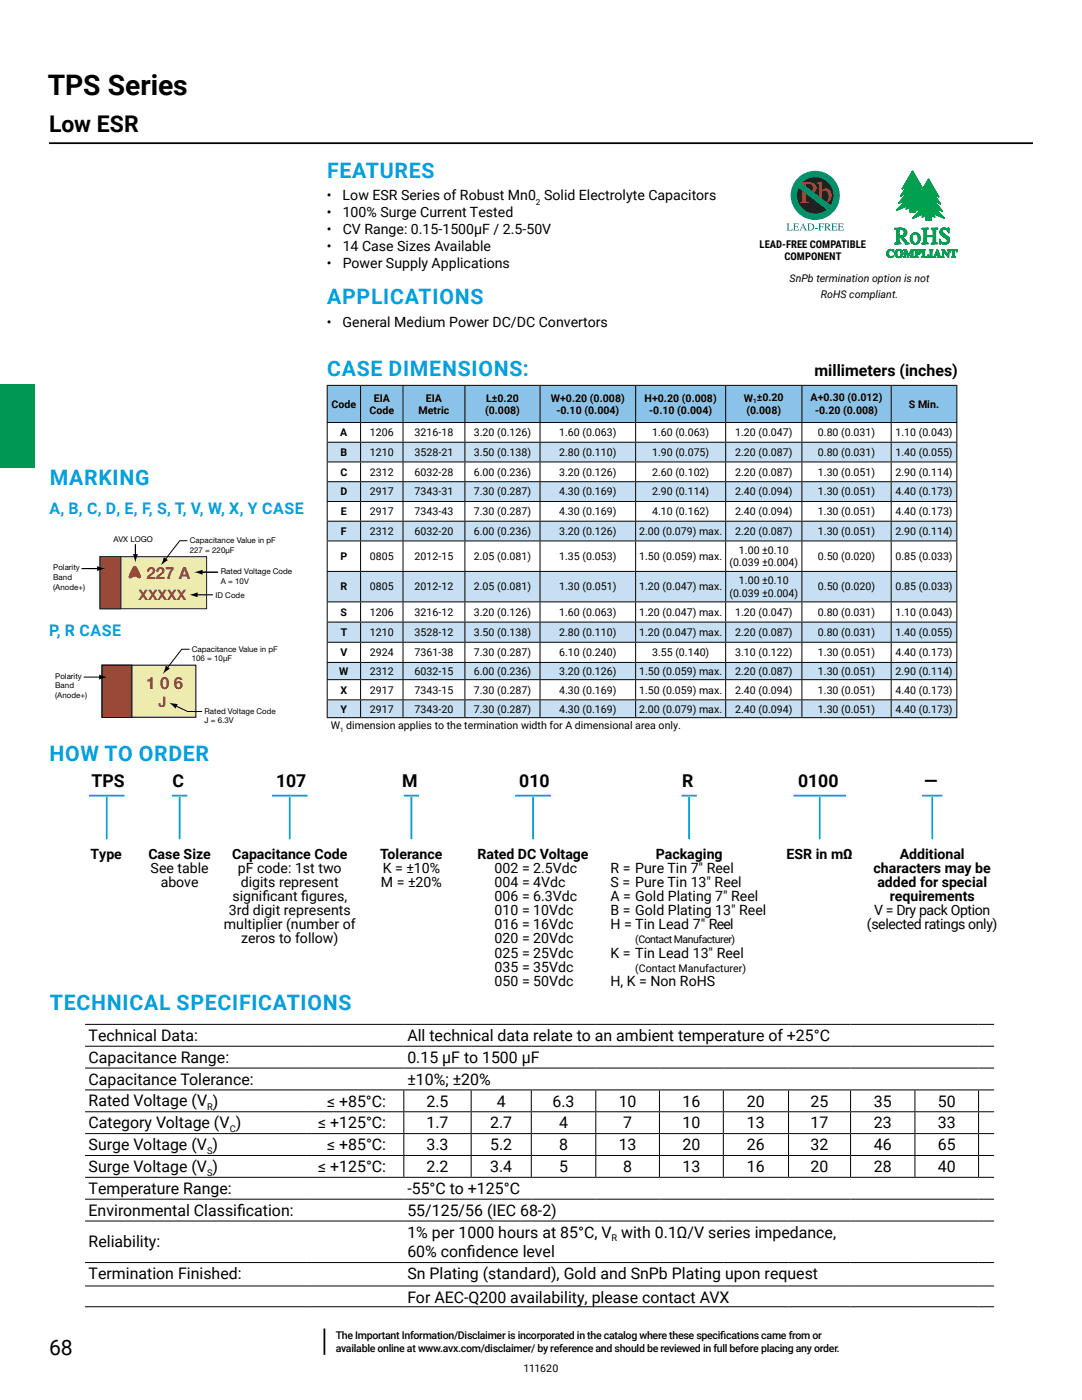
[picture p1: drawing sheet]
<svg xmlns="http://www.w3.org/2000/svg" width="216mm" height="279mm" viewBox="0 0 216 279" stroke-linecap="round" stroke-linejoin="round" font-family="sans-serif">
<defs><g id="words">
<text font-size="5.6" x="9.5" y="19.1">TPS Series</text>
<text font-size="4.6" x="9.8" y="26.4">Low ESR</text>
<g font-size="4.2" fill="#00a0df">
<text x="65.3" y="35.5">FEATURES</text>
<text x="65.3" y="60.7">APPLICATIONS</text>
<text x="65.3" y="75">CASE DIMENSIONS:</text>
<text x="9.9" y="96.8">MARKING</text>
<text x="9.9" y="151.9">HOW TO ORDER</text>
<text x="9.9" y="201.5">TECHNICAL SPECIFICATIONS</text>
</g>
<text font-size="4.2" x="9.8" y="270.3">68</text>
<g font-size="3.5">
<text x="18.3" y="157">TPS</text>
<text x="34.4" y="157">C</text>
<text x="55.1" y="157">107</text>
<text x="80.3" y="157">M</text>
<text x="103.6" y="157">010</text>
<text x="136.1" y="157">R</text>
<text x="159.2" y="157">0100</text>
<text x="184.4" y="157">—</text>
</g>
<g font-size="3.3" fill="#964b36">
<text x="29.2" y="115.5">227 A</text>
<text x="29.1" y="137.6">1 0 6</text>
</g>
<g font-size="3.2">
<text x="162.5" y="75">millimeters (inches)</text>
<text x="17.7" y="207.7">Technical Data:</text>
<text x="81.3" y="207.7">All technical data relate to an ambient temperature of +25°C</text>
<text x="17.7" y="212.1">Capacitance Range:</text>
<text x="81.3" y="212.1">0.15 μF to 1500 μF</text>
<text x="17.7" y="216.5">Capacitance Tolerance:</text>
<text x="17.7" y="220.8">Rated Voltage (V )</text>
<text x="65.3" y="220.8">≤ +85°C:</text>
<text x="81.3" y="216.5">±10%; ±20%</text>
<text x="85.1" y="220.8">2.5</text>
<text x="99.1" y="220.8">4</text>
<text x="110.2" y="220.8">6.3</text>
<text x="123.5" y="220.8">10</text>
<text x="136.2" y="220.8">16</text>
<text x="149.1" y="220.8">20</text>
<text x="161.7" y="220.8">25</text>
<text x="174.4" y="220.8">35</text>
<text x="187.1" y="220.8">50</text>
<text x="17.7" y="225.2">Category Voltage (V )</text>
<text x="63.5" y="225.2">≤ +125°C:</text>
<text x="85.1" y="225.2">1.7</text>
<text x="97.8" y="225.2">2.7</text>
<text x="111.6" y="225.2">4</text>
<text x="124.3" y="225.2">7</text>
<text x="136.2" y="225.2">10</text>
<text x="149.1" y="225.2">13</text>
<text x="161.7" y="225.2">17</text>
<text x="174.4" y="225.2">23</text>
<text x="187.1" y="225.2">33</text>
<text x="17.7" y="229.5">Surge Voltage (V )</text>
<text x="17.7" y="233.9">Surge Voltage (V )</text>
<text x="63.5" y="233.9">≤ +125°C:</text>
<text x="65.3" y="229.5">≤ +85°C:</text>
<text x="85.1" y="233.9">2.2</text>
<text x="85.1" y="229.5">3.3</text>
<text x="97.8" y="233.9">3.4</text>
<text x="97.8" y="229.5">5.2</text>
<text x="111.6" y="233.9">5</text>
<text x="111.6" y="229.5">8</text>
<text x="123.5" y="229.5">13</text>
<text x="124.3" y="233.9">8</text>
<text x="136.2" y="233.9">13</text>
<text x="136.2" y="229.5">20</text>
<text x="149.1" y="233.9">16</text>
<text x="149.1" y="229.5">26</text>
<text x="161.7" y="233.9">20</text>
<text x="161.8" y="229.5">32</text>
<text x="174.4" y="233.9">28</text>
<text x="174.4" y="229.5">46</text>
<text x="187.1" y="233.9">40</text>
<text x="187.1" y="229.5">65</text>
<text x="17.7" y="238.3">Temperature Range:</text>
<text x="81.3" y="238.3">-55°C to +125°C</text>
<text x="17.7" y="242.6">Environmental Classif</text>
<text x="47.3" y="242.6">ication:</text>
<text x="81.3" y="242.6">55/125/56 (IEC 68-2)</text>
<text x="17.7" y="249">Reliability:</text>
<text x="81.3" y="250.9">60% conf</text>
<text x="81.3" y="247">1% per 1000 hours at 85°C, V with 0.1Ω/V series impedance,</text>
<text x="93.2" y="250.9">idence level</text>
<text x="17.7" y="255.3">Termination Finished:</text>
<text x="81.3" y="255.3">Sn Plating (standard), Gold and SnPb Plating upon request</text>
<text x="81.3" y="260">For AEC-Q200 availability, please contact AVX</text>
</g>
<g font-size="3.2" fill="#00a0df">
<text x="9.9" y="102.6">A, B, C, D, E, F, S, T, V, W, X, Y CASE</text>
<text x="9.8" y="127">P, R CASE</text>
</g>
<g font-size="2.9" fill="#964b36">
<text x="27.6" y="119.8">XXXXX</text>
<text x="31.6" y="141.1">J</text>
</g>
<g font-size="2.8">
<text x="65.2" y="40">•</text>
<text x="68.4" y="40">Low ESR Series of Robust Mn0 Solid Electrolyte Capacitors</text>
<text x="65.2" y="43.4">•</text>
<text x="65.2" y="46.7">•</text>
<text x="68.4" y="43.4">100% Surge Current Tested</text>
<text x="68.4" y="46.7">CV Range: 0.15-1500μF / 2.5-50V</text>
<text x="65.2" y="50.1">•</text>
<text x="65.2" y="53.5">•</text>
<text x="68.4" y="50.1">14 Case Sizes Available</text>
<text x="68.4" y="53.5">Power Supply Applications</text>
<text x="65.2" y="65.2">•</text>
<text x="68.4" y="65.2">General Medium Power DC/DC Convertors</text>
<text x="18.1" y="171.3">Type</text>
<text x="29.6" y="171.3">Case Size</text>
<text x="46.3" y="171.3">Capacitance Code</text>
<text x="75.9" y="171.3">Tolerance</text>
<text x="95.3" y="171.3">Rated DC Voltage</text>
<text x="130.8" y="171.3">Packaging</text>
<text x="157" y="171.3">ESR in mΩ</text>
<text x="179.5" y="171.3">Additional</text>
<text x="30.1" y="174.2">See table</text>
<text x="32.1" y="177">above</text>
<text x="46.4" y="179.8">signif</text>
<text x="47.5" y="174.2">pF code: 1st two</text>
<text x="48.1" y="177">digits represent</text>
<text x="52.4" y="179.8">icant f</text>
<text x="60.1" y="179.8">igures,</text>
<text x="76" y="177">M = ±20%</text>
<text x="76.4" y="174.2">K = ±10%</text>
<text x="98.7" y="174.2">002 = 2.5Vdc</text>
<text x="98.7" y="177">004 = 4Vdc</text>
<text x="98.7" y="179.8">006 = 6.3Vdc</text>
<text x="121.8" y="174.2">R = Pure Tin 7&quot; Reel</text>
<text x="121.8" y="177">S = Pure Tin 13&quot; Reel</text>
<text x="121.8" y="179.8">A = Gold Plating 7&quot; Reel</text>
<text x="174.3" y="174.2">characters may be</text>
<text x="175.1" y="177">added for special</text>
<text x="177.5" y="179.8">requirements</text>
<text x="44.7" y="185.5">multiplier (number of</text>
<text x="45.6" y="182.6">3rd digit represents</text>
<text x="98.7" y="182.6">010 = 10Vdc</text>
<text x="98.7" y="185.5">016 = 16Vdc</text>
<text x="121.8" y="182.6">B = Gold Plating 13&quot; Reel</text>
<text x="121.8" y="185.5">H = Tin Lead 7&quot; Reel</text>
<text x="173" y="185.5">(selected ratings only)</text>
<text x="174.4" y="182.6">V = Dry pack Option</text>
<text x="48.1" y="188.3">zeros to follow)</text>
<text x="98.7" y="188.3">020 = 20Vdc</text>
<text x="98.7" y="191.1">025 = 25Vdc</text>
<text x="121.8" y="191.1">K = Tin Lead 13&quot; Reel</text>
<text x="98.7" y="193.9">035 = 35Vdc</text>
<text x="98.7" y="196.7">050 = 50Vdc</text>
<text x="121.8" y="196.7">H, K = Non RoHS</text>
</g>
<g font-size="2.1">
<text x="151.6" y="49.4">LEAD-FREE COMPATIBLE</text>
<text x="156.5" y="51.9">COMPONENT</text>
<text x="157.5" y="56.3">SnPb termination option is not</text>
<text x="163.8" y="59.4">RoHS compliant.</text>
<text x="66.2" y="81.4">Code</text>
<text x="73.7" y="82.6">Code</text>
<text x="74.6" y="80.1">EIA</text>
<text x="83.5" y="82.6">Metric</text>
<text x="85" y="80.1">EIA</text>
<text x="96.8" y="82.6">(0.008)</text>
<text x="97" y="80.1">L±0.20</text>
<text x="109.9" y="80.1">W+0.20 (0.008)</text>
<text x="111" y="82.6">-0.10 (0.004)</text>
<text x="128.6" y="80.1">H+0.20 (0.008)</text>
<text x="129.5" y="82.6">-0.10 (0.004)</text>
<text x="148.4" y="80.1">W ±0.20</text>
<text x="148.9" y="82.6">(0.008)</text>
<text x="161.8" y="80.1">A+0.30 (0.012)</text>
<text x="162.6" y="82.6">-0.20 (0.008)</text>
<text x="181.4" y="81.4">S Min.</text>
<text x="67.9" y="87">A</text>
<text x="73.8" y="87">1206</text>
<text x="82.7" y="87">3216-18</text>
<text x="94.6" y="87">3.20 (0.126)</text>
<text x="111.6" y="87">1.60 (0.063)</text>
<text x="130.1" y="87">1.60 (0.063)</text>
<text x="146.7" y="87">1.20 (0.047)</text>
<text x="163.2" y="87">0.80 (0.031)</text>
<text x="178.7" y="87">1.10 (0.043)</text>
<text x="67.9" y="94.9">C</text>
<text x="67.9" y="91">B</text>
<text x="73.8" y="94.9">2312</text>
<text x="73.8" y="91">1210</text>
<text x="82.7" y="94.9">6032-28</text>
<text x="82.7" y="91">3528-21</text>
<text x="94.6" y="94.9">6.00 (0.236)</text>
<text x="94.6" y="91">3.50 (0.138)</text>
<text x="111.6" y="94.9">3.20 (0.126)</text>
<text x="111.6" y="91">2.80 (0.110)</text>
<text x="130.1" y="94.9">2.60 (0.102)</text>
<text x="130.1" y="91">1.90 (0.075)</text>
<text x="146.7" y="94.9">2.20 (0.087)</text>
<text x="146.7" y="91">2.20 (0.087)</text>
<text x="163.2" y="94.9">1.30 (0.051)</text>
<text x="163.2" y="91">0.80 (0.031)</text>
<text x="178.7" y="94.9">2.90 (0.114)</text>
<text x="178.7" y="91">1.40 (0.055)</text>
<text x="67.9" y="98.9">D</text>
<text x="73.8" y="98.9">2917</text>
<text x="82.7" y="98.9">7343-31</text>
<text x="94.6" y="98.9">7.30 (0.287)</text>
<text x="111.6" y="98.9">4.30 (0.169)</text>
<text x="130.1" y="98.9">2.90 (0.114)</text>
<text x="146.7" y="98.9">2.40 (0.094)</text>
<text x="163.2" y="98.9">1.30 (0.051)</text>
<text x="178.7" y="98.9">4.40 (0.173)</text>
<text x="68" y="102.8">E</text>
<text x="68" y="106.7">F</text>
<text x="73.8" y="106.7">2312</text>
<text x="73.8" y="102.8">2917</text>
<text x="82.7" y="106.7">6032-20</text>
<text x="82.7" y="102.8">7343-43</text>
<text x="94.6" y="102.8">7.30 (0.287)</text>
<text x="94.6" y="106.7">6.00 (0.236)</text>
<text x="111.6" y="106.7">3.20 (0.126)</text>
<text x="111.6" y="102.8">4.30 (0.169)</text>
<text x="127.5" y="106.7">2.00 (0.079) max.</text>
<text x="130.1" y="102.8">4.10 (0.162)</text>
<text x="146.7" y="106.7">2.20 (0.087)</text>
<text x="146.7" y="102.8">2.40 (0.094)</text>
<text x="163.2" y="106.7">1.30 (0.051)</text>
<text x="163.2" y="102.8">1.30 (0.051)</text>
<text x="178.7" y="102.8">4.40 (0.173)</text>
<text x="178.7" y="106.7">2.90 (0.114)</text>
<text x="67.9" y="111.8">P</text>
<text x="73.8" y="111.8">0805</text>
<text x="82.7" y="111.8">2012-15</text>
<text x="94.6" y="111.8">2.05 (0.081)</text>
<text x="111.6" y="111.8">1.35 (0.053)</text>
<text x="127.5" y="111.8">1.50 (0.059) max.</text>
<text x="145.5" y="113">(0.039 ±0.004)</text>
<text x="147.5" y="110.5">1.00 ±0.10</text>
<text x="163.2" y="111.8">0.50 (0.020)</text>
<text x="178.7" y="111.8">0.85 (0.033)</text>
<text x="67.9" y="117.8">R</text>
<text x="73.8" y="117.8">0805</text>
<text x="82.7" y="117.8">2012-12</text>
<text x="94.6" y="117.8">2.05 (0.081)</text>
<text x="111.6" y="117.8">1.30 (0.051)</text>
<text x="127.5" y="117.8">1.20 (0.047) max.</text>
<text x="145.5" y="119.1">(0.039 ±0.004)</text>
<text x="147.5" y="116.6">1.00 ±0.10</text>
<text x="163.2" y="117.8">0.50 (0.020)</text>
<text x="178.7" y="117.8">0.85 (0.033)</text>
<text x="68" y="122.9">S</text>
<text x="73.8" y="122.9">1206</text>
<text x="82.7" y="122.9">3216-12</text>
<text x="94.6" y="122.9">3.20 (0.126)</text>
<text x="111.6" y="122.9">1.60 (0.063)</text>
<text x="127.5" y="122.9">1.20 (0.047) max.</text>
<text x="146.7" y="122.9">1.20 (0.047)</text>
<text x="163.2" y="122.9">0.80 (0.031)</text>
<text x="178.7" y="122.9">1.10 (0.043)</text>
<text x="67.9" y="131">V</text>
<text x="68" y="126.9">T</text>
<text x="73.8" y="126.9">1210</text>
<text x="73.8" y="131">2924</text>
<text x="82.7" y="126.9">3528-12</text>
<text x="82.7" y="131">7361-38</text>
<text x="94.6" y="126.9">3.50 (0.138)</text>
<text x="94.6" y="131">7.30 (0.287)</text>
<text x="111.6" y="126.9">2.80 (0.110)</text>
<text x="111.6" y="131">6.10 (0.240)</text>
<text x="127.5" y="126.9">1.20 (0.047) max.</text>
<text x="130.1" y="131">3.55 (0.140)</text>
<text x="146.7" y="126.9">2.20 (0.087)</text>
<text x="146.7" y="131">3.10 (0.122)</text>
<text x="163.2" y="126.9">0.80 (0.031)</text>
<text x="163.2" y="131">1.30 (0.051)</text>
<text x="178.7" y="131">4.40 (0.173)</text>
<text x="178.7" y="126.9">1.40 (0.055)</text>
<text x="67.7" y="134.7">W</text>
<text x="73.8" y="134.7">2312</text>
<text x="82.7" y="134.7">6032-15</text>
<text x="94.6" y="134.7">6.00 (0.236)</text>
<text x="111.6" y="134.7">3.20 (0.126)</text>
<text x="127.5" y="134.7">1.50 (0.059) max.</text>
<text x="146.7" y="134.7">2.20 (0.087)</text>
<text x="163.2" y="134.7">1.30 (0.051)</text>
<text x="178.7" y="134.7">2.90 (0.114)</text>
<text x="68" y="138.4">X</text>
<text x="68" y="142.2">Y</text>
<text x="73.8" y="138.4">2917</text>
<text x="73.8" y="142.2">2917</text>
<text x="82.7" y="138.4">7343-15</text>
<text x="82.7" y="142.2">7343-20</text>
<text x="94.6" y="138.4">7.30 (0.287)</text>
<text x="94.6" y="142.2">7.30 (0.287)</text>
<text x="111.6" y="138.4">4.30 (0.169)</text>
<text x="111.6" y="142.2">4.30 (0.169)</text>
<text x="127.5" y="138.4">1.50 (0.059) max.</text>
<text x="127.5" y="142.2">2.00 (0.079) max.</text>
<text x="146.7" y="138.4">2.40 (0.094)</text>
<text x="146.7" y="142.2">2.40 (0.094)</text>
<text x="163.2" y="138.4">1.30 (0.051)</text>
<text x="163.2" y="142.2">1.30 (0.051)</text>
<text x="178.7" y="138.4">4.40 (0.173)</text>
<text x="178.7" y="142.2">4.40 (0.173)</text>
<text x="66" y="145.4">W dimension applies to the termination width for A dimensional area only.</text>
<text x="126.8" y="188.3">(Contact Manufacturer)</text>
<text x="126.8" y="193.9">(Contact Manufacturer)</text>
<text x="67" y="267.2">The Important Information/Disclaimer is incorporated in the catalog where these specif</text>
<text x="67" y="269.8">available online at www.avx.com/disclaimer/ by reference and should be reviewed in full before placing any order.</text>
<text x="143.7" y="267.2">ications came from or</text>
<text x="104.5" y="273.8">111620</text>
</g>
<g font-size="1.9">
<text x="41.3" y="221.5">R</text>
<text x="45.8" y="225.9">C</text>
<text x="41.3" y="230.3">S</text>
<text x="41.3" y="234.6">S</text>
<text x="122" y="247.7">R</text>
</g>
<g font-size="1.6">
<text x="107" y="40.9">2</text>
<text x="10.6" y="113.8">Polarity</text>
<text x="22.7" y="108.2">AVX LOGO</text>
<text x="37.9" y="108.4">Capacitance Value in pF</text>
<text x="37.9" y="110.4">227 = 220µF</text>
<text x="10.6" y="115.7">Band</text>
<text x="10.6" y="117.7">(Anode+)</text>
<text x="43" y="119.3">ID Code</text>
<text x="44.1" y="114.6">Rated Voltage Code</text>
<text x="44.1" y="116.5">A = 10V</text>
<text x="38.3" y="130.1">Capacitance Value in pF</text>
<text x="11" y="135.5">Polarity</text>
<text x="11" y="137.4">Band</text>
<text x="38.3" y="132">106 = 10µF</text>
<text x="11" y="139.3">(Anode+)</text>
<text x="40.8" y="142.5">Rated Voltage Code</text>
<text x="40.8" y="144.4">J = 6.3V</text>
</g>
<g font-size="1.2">
<text x="150.3" y="80.5">1</text>
<text x="67.9" y="146.1">1</text>
</g>
</g></defs>
<path d="M9.8 28.6h196.3M64.7 265.1v5.3" fill="none" stroke="#000" stroke-width=".35"/>
<path d="M-.1 76.6h7v16.6h-7z" fill="#009754"/>
<path d="M9.8 70.9h49.1v24h-49.1z" fill="#fff"/>
<path d="M20.4 132.7h18.7v10.4h-18.7z" fill="#eeebaf"/>
<path d="M20.4 132.7h18.7v10.4h-18.7z" fill="none" stroke="#000" stroke-width=".2"/>
<path d="M20.4 132.7h5.9v10.4h-5.9z" fill="#954b36"/>
<path d="M16.7 135.1h3.4M20.4 132.7h5.9v10.4h-5.9zM37.8 129.6h-1.5l-3 3.8M34.9 140.8l2.5 1.2h2.9" fill="none" stroke="#000" stroke-width=".2"/>
<path d="M16.7 135.1h3.4" fill="none" stroke="#dcddde" stroke-width=".2"/>
<path d="M19.8 134.6l1.7 .5-1.7 .5zM33.1 132.9l.8 .5-1.4 1.1zM33.7 140.2l1.8 .3-.5 .9z" fill="#000"/>
<path d="M20 111.1h21.2v10.4h-21.2z" fill="#eeebaf"/>
<path d="M20 111.1h21.2v10.4h-21.2z" fill="none" stroke="#231f20" stroke-width=".2"/>
<path d="M26.6 113.2l.3-.2a3.4 3.4 0 0 1 1.2 2.2l-.4 .1-.8-.4-1 .4a1.11 1.11 0 0 1 .2-1.2z" fill="#964b36"/>
<path d="M26.6 113.2l.3-.2a3.4 3.4 0 0 1 1.2 2.2l-.4 .1-.8-.4-1 .4a1.11 1.11 0 0 1 .2-1.2z" fill="none" stroke="#964b36" stroke-width=".2"/>
<path d="M20 111.1h4.1v10.4h-4.1z" fill="#954b36"/>
<path d="M20 111.1h4.1v10.4h-4.1z" fill="none" stroke="#231f20" stroke-width=".2"/>
<path d="M16.3 113.5h3.4M27 108.6v2.3M37.4 107.9h-1.5l-3 3.9M39.1 118.7h3.4M40.1 114.2h3.4" fill="none" stroke="#000" stroke-width=".2"/>
<path d="M19.4 113l1.7 .5-1.7 .5zM26.5 110.6h1l-.5 1.7zM32.7 111.2l.8 .6-1.4 1.1zM37.7 118.7l1.7-.5v1zM38.7 114.2l1.7-.5v1z" fill="#000"/>
<path d="M178.5 45.7l1.9-.1z" fill="#00a04f"/>
<path d="M178.5 45.7l1.9-.1z" fill="none" stroke="#00a04f" stroke-width=".2"/>
<path d="M178.5 45.7l1.8-.1z" fill="#00a04f"/>
<path d="M178.5 45.7l1.8-.1z" fill="none" stroke="#00a04f" stroke-width=".2"/>
<path d="M178.5 45.7l1.7-.1z" fill="#00a04f"/>
<path d="M178.5 45.7l1.7-.1z" fill="none" stroke="#00a04f" stroke-width=".2"/>
<path d="M178.5 45.7l1.5-.1z" fill="#00a04f"/>
<path d="M178.5 45.7l1.5-.1z" fill="none" stroke="#00a04f" stroke-width=".2"/>
<path d="M178.5 45.7l1.4-.1z" fill="#00a04f"/>
<path d="M178.5 45.7l1.4-.1z" fill="none" stroke="#00a04f" stroke-width=".2"/>
<path d="M178.5 45.5h1.2l-1.2 .2z" fill="#00a04f"/>
<path d="M178.5 45.5h1.2l-1.2 .2z" fill="none" stroke="#00a04f" stroke-width=".2"/>
<path d="M178.5 45.7l1.9-.1z" fill="#00a04f"/>
<path d="M178.5 45.7l1.9-.1z" fill="none" stroke="#00a04f" stroke-width=".2"/>
<path d="M178.6 45.7h1.9z" fill="#00a04f"/>
<path d="M178.6 45.7h1.9z" fill="none" stroke="#00a04f" stroke-width=".2"/>
<path d="M178.6 45.7h1.9z" fill="#00a04f"/>
<path d="M178.6 45.7h1.9z" fill="none" stroke="#00a04f" stroke-width=".2"/>
<path d="M178.7 45.7h1.8z" fill="#00a04f"/>
<path d="M178.7 45.7h1.8z" fill="none" stroke="#00a04f" stroke-width=".2"/>
<path d="M179.7 45.7h.9z" fill="#00a04f"/>
<path d="M179.7 45.7h.9z" fill="none" stroke="#00a04f" stroke-width=".2"/>
<path d="M179.5 45.8l.2-.1z" fill="#00a04f"/>
<path d="M179.5 45.8l.2-.1z" fill="none" stroke="#00a04f" stroke-width=".2"/>
<path d="M179.7 45.7h.9z" fill="#00a04f"/>
<path d="M179.7 45.7h.9z" fill="none" stroke="#00a04f" stroke-width=".2"/>
<path d="M179.8 45.8l.8-.1z" fill="#00a04f"/>
<path d="M179.8 45.8l.8-.1z" fill="none" stroke="#00a04f" stroke-width=".2"/>
<path d="M180 45.8h.7z" fill="#00a04f"/>
<path d="M180 45.8h.7z" fill="none" stroke="#00a04f" stroke-width=".2"/>
<path d="M178.8 45.8h.7z" fill="#00a04f"/>
<path d="M178.8 45.8h.7z" fill="none" stroke="#00a04f" stroke-width=".2"/>
<path d="M178.8 45.8l.9-.1z" fill="#00a04f"/>
<path d="M178.8 45.8l.9-.1z" fill="none" stroke="#00a04f" stroke-width=".2"/>
<path d="M178.7 45.7h1l-.9 .1z" fill="#00a04f"/>
<path d="M178.7 45.7h1l-.9 .1z" fill="none" stroke="#00a04f" stroke-width=".2"/>
<path d="M180 45.8h.7z" fill="#00a04f"/>
<path d="M180 45.8h.7z" fill="none" stroke="#00a04f" stroke-width=".2"/>
<path d="M178.8 45.8h.6z" fill="#00a04f"/>
<path d="M178.8 45.8h.6z" fill="none" stroke="#00a04f" stroke-width=".2"/>
<path d="M178.8 45.8l.6 .1h-.5z" fill="#00a04f"/>
<path d="M178.8 45.8l.6 .1h-.5z" fill="none" stroke="#00a04f" stroke-width=".2"/>
<path d="M178.9 45.9h.5z" fill="#00a04f"/>
<path d="M178.9 45.9h.5z" fill="none" stroke="#00a04f" stroke-width=".2"/>
<path d="M180.1 45.8h.6z" fill="#00a04f"/>
<path d="M180.1 45.8h.6z" fill="none" stroke="#00a04f" stroke-width=".2"/>
<path d="M180.2 45.9l.5-.1 .1 .1z" fill="#00a04f"/>
<path d="M180.2 45.9l.5-.1 .1 .1z" fill="none" stroke="#00a04f" stroke-width=".2"/>
<path d="M180.2 45.9h.6z" fill="#00a04f"/>
<path d="M180.2 45.9h.6z" fill="none" stroke="#00a04f" stroke-width=".2"/>
<path d="M178.9 46l.5-.1z" fill="#00a04f"/>
<path d="M178.9 46l.5-.1z" fill="none" stroke="#00a04f" stroke-width=".2"/>
<path d="M178.9 45.9h.5l-.5 .1z" fill="#00a04f"/>
<path d="M178.9 45.9h.5l-.5 .1z" fill="none" stroke="#00a04f" stroke-width=".2"/>
<path d="M180.3 46l.5-.1 .1 .2z" fill="#00a04f"/>
<path d="M180.3 46l.5-.1 .1 .2z" fill="none" stroke="#00a04f" stroke-width=".2"/>
<path d="M180.3 46l.6 .1z" fill="#00a04f"/>
<path d="M180.3 46l.6 .1z" fill="none" stroke="#00a04f" stroke-width=".2"/>
<path d="M180.4 46.1h.5l-.5 .1z" fill="#00a04f"/>
<path d="M180.4 46.1h.5l-.5 .1z" fill="none" stroke="#00a04f" stroke-width=".2"/>
<path d="M180.4 46.2l.5-.1v.1z" fill="#00a04f"/>
<path d="M180.4 46.2l.5-.1v.1z" fill="none" stroke="#00a04f" stroke-width=".2"/>
<path d="M180.4 46.2h.5l-.5 .2z" fill="#00a04f"/>
<path d="M180.4 46.2h.5l-.5 .2z" fill="none" stroke="#00a04f" stroke-width=".2"/>
<path d="M180.4 46.4l.5-.2 .1 .2z" fill="#00a04f"/>
<path d="M180.4 46.4l.5-.2 .1 .2z" fill="none" stroke="#00a04f" stroke-width=".2"/>
<path d="M180.4 46.4h.6l-.6 .1z" fill="#00a04f"/>
<path d="M180.4 46.4h.6l-.6 .1z" fill="none" stroke="#00a04f" stroke-width=".2"/>
<path d="M180.4 46.5l.6-.1-.1 .1z" fill="#00a04f"/>
<path d="M180.4 46.5l.6-.1-.1 .1z" fill="none" stroke="#00a04f" stroke-width=".2"/>
<path d="M180.4 46.7l.5-.2v.2z" fill="#00a04f"/>
<path d="M180.4 46.7l.5-.2v.2z" fill="none" stroke="#00a04f" stroke-width=".2"/>
<path d="M180.4 46.5h.5l-.5 .2z" fill="#00a04f"/>
<path d="M180.4 46.5h.5l-.5 .2z" fill="none" stroke="#00a04f" stroke-width=".2"/>
<path d="M180.4 46.7h.5v.1z" fill="#00a04f"/>
<path d="M180.4 46.7h.5v.1z" fill="none" stroke="#00a04f" stroke-width=".2"/>
<path d="M180.4 46.7l.5 .1h-.6z" fill="#00a04f"/>
<path d="M180.4 46.7l.5 .1h-.6z" fill="none" stroke="#00a04f" stroke-width=".2"/>
<path d="M180.2 46.9l.7-.1z" fill="#00a04f"/>
<path d="M180.2 46.9l.7-.1z" fill="none" stroke="#00a04f" stroke-width=".2"/>
<path d="M180.2 46.9l.7-.1-.1 .1z" fill="#00a04f"/>
<path d="M180.2 46.9l.7-.1-.1 .1z" fill="none" stroke="#00a04f" stroke-width=".2"/>
<path d="M180.1 47l.7-.1z" fill="#00a04f"/>
<path d="M180.1 47l.7-.1z" fill="none" stroke="#00a04f" stroke-width=".2"/>
<path d="M180.1 47l.7-.1z" fill="#00a04f"/>
<path d="M180.1 47l.7-.1z" fill="none" stroke="#00a04f" stroke-width=".2"/>
<path d="M179.9 47.1l.8-.1z" fill="#00a04f"/>
<path d="M179.9 47.1l.8-.1z" fill="none" stroke="#00a04f" stroke-width=".2"/>
<path d="M178.9 46h.5l-.5 .2z" fill="#00a04f"/>
<path d="M178.9 46h.5l-.5 .2z" fill="none" stroke="#00a04f" stroke-width=".2"/>
<path d="M178.9 46.2l.5-.2v1.1z" fill="#00a04f"/>
<path d="M178.9 46.2l.5-.2v1.1z" fill="none" stroke="#00a04f" stroke-width=".2"/>
<path d="M179.8 47.1l.9-.1z" fill="#00a04f"/>
<path d="M179.8 47.1l.9-.1z" fill="none" stroke="#00a04f" stroke-width=".2"/>
<path d="M179.8 47.1l.9-.1z" fill="#00a04f"/>
<path d="M179.8 47.1l.9-.1z" fill="none" stroke="#00a04f" stroke-width=".2"/>
<path d="M179.4 47.3l1-.1z" fill="#00a04f"/>
<path d="M179.4 47.3l1-.1z" fill="none" stroke="#00a04f" stroke-width=".2"/>
<path d="M179.4 47.3l1.1-.2z" fill="#00a04f"/>
<path d="M179.4 47.3l1.1-.2z" fill="none" stroke="#00a04f" stroke-width=".2"/>
<path d="M179.4 47.3l.4-.2h.7z" fill="#00a04f"/>
<path d="M179.4 47.3l.4-.2h.7z" fill="none" stroke="#00a04f" stroke-width=".2"/>
<path d="M179.4 47.3l.4-.2z" fill="#00a04f"/>
<path d="M179.4 47.3l.4-.2z" fill="none" stroke="#00a04f" stroke-width=".2"/>
<path d="M179.4 47.1h.3l-.3 .2z" fill="#00a04f"/>
<path d="M179.4 47.1h.3l-.3 .2z" fill="none" stroke="#00a04f" stroke-width=".2"/>
<path d="M179.4 47.1v.2l-.5 .8z" fill="#00a04f"/>
<path d="M179.4 47.1v.2l-.5 .8z" fill="none" stroke="#00a04f" stroke-width=".2"/>
<path d="M178.9 46.2l.5 .9-.5 1z" fill="#00a04f"/>
<path d="M178.9 46.2l.5 .9-.5 1z" fill="none" stroke="#00a04f" stroke-width=".2"/>
<path d="M179.4 47.3v.8h-.5z" fill="#00a04f"/>
<path d="M179.4 47.3v.8h-.5z" fill="none" stroke="#00a04f" stroke-width=".2"/>
<path d="M179.4 47.3l.8-.1z" fill="#00a04f"/>
<path d="M179.4 47.3l.8-.1z" fill="none" stroke="#00a04f" stroke-width=".2"/>
<path d="M179.6 47.3l.6-.1 .7 .9z" fill="#00a04f"/>
<path d="M179.6 47.3l.6-.1 .7 .9z" fill="none" stroke="#00a04f" stroke-width=".2"/>
<path d="M178.9 48.1h.5l-.5 .1z" fill="#00a04f"/>
<path d="M178.9 48.1h.5l-.5 .1z" fill="none" stroke="#00a04f" stroke-width=".2"/>
<path d="M178.9 48.2l.5-.1v.1z" fill="#00a04f"/>
<path d="M178.9 48.2l.5-.1v.1z" fill="none" stroke="#00a04f" stroke-width=".2"/>
<path d="M178.9 48.2h.5l-.5 .1z" fill="#00a04f"/>
<path d="M178.9 48.2h.5l-.5 .1z" fill="none" stroke="#00a04f" stroke-width=".2"/>
<path d="M178.9 48.3l.5-.1v.1z" fill="#00a04f"/>
<path d="M178.9 48.3l.5-.1v.1z" fill="none" stroke="#00a04f" stroke-width=".2"/>
<path d="M178.9 48.3h.5z" fill="#00a04f"/>
<path d="M178.9 48.3h.5z" fill="none" stroke="#00a04f" stroke-width=".2"/>
<path d="M178.9 48.4h.6z" fill="#00a04f"/>
<path d="M178.9 48.4h.6z" fill="none" stroke="#00a04f" stroke-width=".2"/>
<path d="M178.9 48.4h.6l-.7 .1z" fill="#00a04f"/>
<path d="M178.9 48.4h.6l-.7 .1z" fill="none" stroke="#00a04f" stroke-width=".2"/>
<path d="M178.8 48.5l.7-.1 .1 .1z" fill="#00a04f"/>
<path d="M178.8 48.5l.7-.1 .1 .1z" fill="none" stroke="#00a04f" stroke-width=".2"/>
<path d="M178.7 48.5h.9z" fill="#00a04f"/>
<path d="M178.7 48.5h.9z" fill="none" stroke="#00a04f" stroke-width=".2"/>
<path d="M178.7 48.6l.9-.1z" fill="#00a04f"/>
<path d="M178.7 48.6l.9-.1z" fill="none" stroke="#00a04f" stroke-width=".2"/>
<path d="M178.7 48.6h1z" fill="#00a04f"/>
<path d="M178.7 48.6h1z" fill="none" stroke="#00a04f" stroke-width=".2"/>
<path d="M178.5 48.7l1.3-.1z" fill="#00a04f"/>
<path d="M178.5 48.7l1.3-.1z" fill="none" stroke="#00a04f" stroke-width=".2"/>
<path d="M178.5 48.7l.2-.1h1z" fill="#00a04f"/>
<path d="M178.7 48.6h1l-1.2 .1z" fill="none" stroke="#00a04f" stroke-width=".2"/>
<path d="M178.5 48.6h.2l-.2 .1z" fill="#00a04f"/>
<path d="M178.5 48.6h.2l-.2 .1z" fill="none" stroke="#00a04f" stroke-width=".2"/>
<path d="M178.5 48.7l1.3-.1v.1z" fill="#00a04f"/>
<path d="M178.5 48.7l1.3-.1v.1z" fill="none" stroke="#00a04f" stroke-width=".2"/>
<path d="M180.7 48.7l.8-.1z" fill="#00a04f"/>
<path d="M180.7 48.7l.8-.1z" fill="none" stroke="#00a04f" stroke-width=".2"/>
<path d="M180.7 48.7l.6-.1z" fill="#00a04f"/>
<path d="M180.7 48.7l.6-.1z" fill="none" stroke="#00a04f" stroke-width=".2"/>
<path d="M180.7 48.7l.5-.2z" fill="#00a04f"/>
<path d="M180.7 48.7l.5-.2z" fill="none" stroke="#00a04f" stroke-width=".2"/>
<path d="M180.7 48.7l.4-.3 .1 .1z" fill="#00a04f"/>
<path d="M180.7 48.7l.4-.3 .1 .1z" fill="none" stroke="#00a04f" stroke-width=".2"/>
<path d="M181 48.3l.1 .1-.4 .3z" fill="#00a04f"/>
<path d="M181 48.3l.1 .1-.4 .3z" fill="none" stroke="#00a04f" stroke-width=".2"/>
<path d="M180.9 48.2l.1 .1-.3 .4z" fill="#00a04f"/>
<path d="M180.9 48.2l.1 .1-.3 .4z" fill="none" stroke="#00a04f" stroke-width=".2"/>
<path d="M179.6 47.3l1.3 .9-.2 .5z" fill="#00a04f"/>
<path d="M179.6 47.3l1.3 .9-.2 .5z" fill="none" stroke="#00a04f" stroke-width=".2"/>
<path d="M180.7 48.7l.8-.1v.1z" fill="#00a04f"/>
<path d="M180.7 48.7l.8-.1v.1z" fill="none" stroke="#00a04f" stroke-width=".2"/>
<path d="M182.5 46.5h.4z" fill="#00a04f"/>
<path d="M182.5 46.5h.4z" fill="none" stroke="#00a04f" stroke-width=".2"/>
<path d="M182.3 46.5h.6z" fill="#00a04f"/>
<path d="M182.3 46.5h.6z" fill="none" stroke="#00a04f" stroke-width=".2"/>
<path d="M182.3 46.5h.2z" fill="#00a04f"/>
<path d="M182.3 46.5h.2z" fill="none" stroke="#00a04f" stroke-width=".2"/>
<path d="M182.3 46.5h.7z" fill="#00a04f"/>
<path d="M182.3 46.5h.7z" fill="none" stroke="#00a04f" stroke-width=".2"/>
<path d="M182.2 46.6l.8-.1z" fill="#00a04f"/>
<path d="M182.2 46.6l.8-.1z" fill="none" stroke="#00a04f" stroke-width=".2"/>
<path d="M182.1 46.6l.9-.1z" fill="#00a04f"/>
<path d="M182.1 46.6l.9-.1z" fill="none" stroke="#00a04f" stroke-width=".2"/>
<path d="M182.1 46.6l.9-.1z" fill="#00a04f"/>
<path d="M182.1 46.6l.9-.1z" fill="none" stroke="#00a04f" stroke-width=".2"/>
<path d="M182.6 46.6l.4-.1z" fill="#00a04f"/>
<path d="M182.6 46.6l.4-.1z" fill="none" stroke="#00a04f" stroke-width=".2"/>
<path d="M182.6 46.7l.4-.2z" fill="#00a04f"/>
<path d="M182.6 46.7l.4-.2z" fill="none" stroke="#00a04f" stroke-width=".2"/>
<path d="M182.7 46.7l.3-.2 .2 .2z" fill="#00a04f"/>
<path d="M182.7 46.7l.3-.2 .2 .2z" fill="none" stroke="#00a04f" stroke-width=".2"/>
<path d="M182 46.7l.6-.1z" fill="#00a04f"/>
<path d="M182 46.7l.6-.1z" fill="none" stroke="#00a04f" stroke-width=".2"/>
<path d="M182 46.7l.6-.1z" fill="#00a04f"/>
<path d="M182 46.7l.6-.1z" fill="none" stroke="#00a04f" stroke-width=".2"/>
<path d="M182 46.7h.5z" fill="#00a04f"/>
<path d="M182 46.7h.5z" fill="none" stroke="#00a04f" stroke-width=".2"/>
<path d="M182.7 46.7h.5z" fill="#00a04f"/>
<path d="M182.7 46.7h.5z" fill="none" stroke="#00a04f" stroke-width=".2"/>
<path d="M182 46.8l.4-.1z" fill="#00a04f"/>
<path d="M182 46.7h.4l-.4 .1z" fill="none" stroke="#00a04f" stroke-width=".2"/>
<path d="M182 46.8l.4-.1z" fill="#00a04f"/>
<path d="M182 46.8l.4-.1z" fill="none" stroke="#00a04f" stroke-width=".2"/>
<path d="M182.8 46.7h.4z" fill="#00a04f"/>
<path d="M182.8 46.7h.4z" fill="none" stroke="#00a04f" stroke-width=".2"/>
<path d="M182.9 46.8l.3-.1 .2 .1z" fill="#00a04f"/>
<path d="M182.9 46.8l.3-.1 .2 .1z" fill="none" stroke="#00a04f" stroke-width=".2"/>
<path d="M181.9 46.8h.4z" fill="#00a04f"/>
<path d="M181.9 46.8h.4z" fill="none" stroke="#00a04f" stroke-width=".2"/>
<path d="M181.9 46.8h.4z" fill="#00a04f"/>
<path d="M181.9 46.8h.4z" fill="none" stroke="#00a04f" stroke-width=".2"/>
<path d="M182.9 46.8h.5l-.4 .1z" fill="#00a04f"/>
<path d="M182.9 46.8h.5l-.4 .1z" fill="none" stroke="#00a04f" stroke-width=".2"/>
<path d="M183 46.9l.4-.1 .1 .2z" fill="#00a04f"/>
<path d="M183 46.9l.4-.1 .1 .2z" fill="none" stroke="#00a04f" stroke-width=".2"/>
<path d="M181.8 47l.4-.2z" fill="#00a04f"/>
<path d="M181.8 47l.4-.2z" fill="none" stroke="#00a04f" stroke-width=".2"/>
<path d="M181.9 46.8h.3l-.4 .2z" fill="#00a04f"/>
<path d="M181.9 46.8h.3l-.4 .2z" fill="none" stroke="#00a04f" stroke-width=".2"/>
<path d="M183 46.9l.5 .1z" fill="#00a04f"/>
<path d="M183 46.9l.5 .1z" fill="none" stroke="#00a04f" stroke-width=".2"/>
<path d="M181.8 47h.3v.1z" fill="#00a04f"/>
<path d="M181.8 47h.3v.1z" fill="none" stroke="#00a04f" stroke-width=".2"/>
<path d="M183.1 47h.4l.1 .1z" fill="#00a04f"/>
<path d="M183.1 47h.4l.1 .1z" fill="none" stroke="#00a04f" stroke-width=".2"/>
<path d="M183.1 47l.5 .1-.5 .1z" fill="#00a04f"/>
<path d="M183.1 47l.5 .1-.5 .1z" fill="none" stroke="#00a04f" stroke-width=".2"/>
<path d="M181.8 47l.3 .1-.4 .1z" fill="#00a04f"/>
<path d="M181.8 47l.3 .1-.4 .1z" fill="none" stroke="#00a04f" stroke-width=".2"/>
<path d="M181.7 47.2l.4-.1-.1 .2z" fill="#00a04f"/>
<path d="M181.7 47.2l.4-.1-.1 .2z" fill="none" stroke="#00a04f" stroke-width=".2"/>
<path d="M183.1 47.2l.5-.1v.2z" fill="#00a04f"/>
<path d="M183.1 47.2l.5-.1v.2z" fill="none" stroke="#00a04f" stroke-width=".2"/>
<path d="M183.1 47.2l.5 .1-.4 .1z" fill="#00a04f"/>
<path d="M183.1 47.2l.5 .1-.4 .1z" fill="none" stroke="#00a04f" stroke-width=".2"/>
<path d="M181.7 47.2l.3 .1-.4 .1z" fill="#00a04f"/>
<path d="M181.7 47.2l.3 .1-.4 .1z" fill="none" stroke="#00a04f" stroke-width=".2"/>
<path d="M181.6 47.4l.4-.1v.1z" fill="#00a04f"/>
<path d="M181.6 47.4l.4-.1v.1z" fill="none" stroke="#00a04f" stroke-width=".2"/>
<path d="M183.2 47.4l.4-.1-.4 .2z" fill="#00a04f"/>
<path d="M183.2 47.4l.4-.1-.4 .2z" fill="none" stroke="#00a04f" stroke-width=".2"/>
<path d="M183.2 47.5l.4-.2 .1 .3z" fill="#00a04f"/>
<path d="M183.2 47.5l.4-.2 .1 .3z" fill="none" stroke="#00a04f" stroke-width=".2"/>
<path d="M181.6 47.4h.4l-.4 .2z" fill="#00a04f"/>
<path d="M181.6 47.4h.4l-.4 .2z" fill="none" stroke="#00a04f" stroke-width=".2"/>
<path d="M181.6 47.6l.4-.2v.2z" fill="#00a04f"/>
<path d="M181.6 47.6l.4-.2v.2z" fill="none" stroke="#00a04f" stroke-width=".2"/>
<path d="M183.2 47.5l.5 .1-.5 .1z" fill="#00a04f"/>
<path d="M183.2 47.5l.5 .1-.5 .1z" fill="none" stroke="#00a04f" stroke-width=".2"/>
<path d="M183.2 47.7l.5-.1-.1 .2z" fill="#00a04f"/>
<path d="M183.2 47.7l.5-.1-.1 .2z" fill="none" stroke="#00a04f" stroke-width=".2"/>
<path d="M181.6 47.9l.4-.3 .1 .2z" fill="#00a04f"/>
<path d="M181.6 47.9l.4-.3 .1 .2z" fill="none" stroke="#00a04f" stroke-width=".2"/>
<path d="M181.6 47.6h.4l-.4 .3z" fill="#00a04f"/>
<path d="M181.6 47.6h.4l-.4 .3z" fill="none" stroke="#00a04f" stroke-width=".2"/>
<path d="M183.2 47.7l.4 .1-.4 .1z" fill="#00a04f"/>
<path d="M183.2 47.7l.4 .1-.4 .1z" fill="none" stroke="#00a04f" stroke-width=".2"/>
<path d="M183.2 47.9l.4-.1v.2z" fill="#00a04f"/>
<path d="M183.2 47.9l.4-.1v.2z" fill="none" stroke="#00a04f" stroke-width=".2"/>
<path d="M181.6 47.9l.5-.1v.2z" fill="#00a04f"/>
<path d="M181.6 47.9l.5-.1v.2z" fill="none" stroke="#00a04f" stroke-width=".2"/>
<path d="M181.6 47.9l.5 .1-.4 .1z" fill="#00a04f"/>
<path d="M181.6 47.9l.5 .1-.4 .1z" fill="none" stroke="#00a04f" stroke-width=".2"/>
<path d="M183.2 47.9l.4 .1-.4 .1z" fill="#00a04f"/>
<path d="M183.2 47.9l.4 .1-.4 .1z" fill="none" stroke="#00a04f" stroke-width=".2"/>
<path d="M183.2 48.1l.4-.1-.1 .2z" fill="#00a04f"/>
<path d="M183.2 48.1l.4-.1-.1 .2z" fill="none" stroke="#00a04f" stroke-width=".2"/>
<path d="M181.7 48.1l.4-.1 .1 .3z" fill="#00a04f"/>
<path d="M181.7 48.1l.4-.1 .1 .3z" fill="none" stroke="#00a04f" stroke-width=".2"/>
<path d="M181.7 48.1l.5 .2h-.4z" fill="#00a04f"/>
<path d="M181.7 48.1l.5 .2h-.4z" fill="none" stroke="#00a04f" stroke-width=".2"/>
<path d="M183.2 48.1l.3 .1-.4 .1z" fill="#00a04f"/>
<path d="M183.2 48.1l.3 .1-.4 .1z" fill="none" stroke="#00a04f" stroke-width=".2"/>
<path d="M181.8 48.3h.4z" fill="#00a04f"/>
<path d="M181.8 48.3h.4z" fill="none" stroke="#00a04f" stroke-width=".2"/>
<path d="M183.1 48.3l.4-.1-.4 .2z" fill="#00a04f"/>
<path d="M183.1 48.3l.4-.1-.4 .2z" fill="none" stroke="#00a04f" stroke-width=".2"/>
<path d="M183.1 48.4l.4-.2-.1 .2z" fill="#00a04f"/>
<path d="M183.1 48.4l.4-.2-.1 .2z" fill="none" stroke="#00a04f" stroke-width=".2"/>
<path d="M181.9 48.5l.4-.1z" fill="#00a04f"/>
<path d="M181.9 48.5l.4-.1z" fill="none" stroke="#00a04f" stroke-width=".2"/>
<path d="M181.8 48.3h.4l-.3 .2z" fill="#00a04f"/>
<path d="M181.8 48.3h.4l-.3 .2z" fill="none" stroke="#00a04f" stroke-width=".2"/>
<path d="M181.9 48.5h.4z" fill="#00a04f"/>
<path d="M181.9 48.5h.4z" fill="none" stroke="#00a04f" stroke-width=".2"/>
<path d="M183 48.5l.4-.1z" fill="#00a04f"/>
<path d="M183 48.5l.4-.1z" fill="none" stroke="#00a04f" stroke-width=".2"/>
<path d="M183 48.5l.4-.1z" fill="#00a04f"/>
<path d="M183 48.5l.4-.1z" fill="none" stroke="#00a04f" stroke-width=".2"/>
<path d="M182.9 48.5h.4z" fill="#00a04f"/>
<path d="M182.9 48.5h.4z" fill="none" stroke="#00a04f" stroke-width=".2"/>
<path d="M182.1 48.6l.4-.1z" fill="#00a04f"/>
<path d="M182.1 48.6l.4-.1z" fill="none" stroke="#00a04f" stroke-width=".2"/>
<path d="M181.9 48.5h.4z" fill="#00a04f"/>
<path d="M181.9 48.5h.4z" fill="none" stroke="#00a04f" stroke-width=".2"/>
<path d="M182.9 48.5h.4z" fill="#00a04f"/>
<path d="M182.9 48.5h.4z" fill="none" stroke="#00a04f" stroke-width=".2"/>
<path d="M182.1 48.6h.4z" fill="#00a04f"/>
<path d="M182.1 48.6h.4z" fill="none" stroke="#00a04f" stroke-width=".2"/>
<path d="M182.9 48.5l.3 .1h-.4z" fill="#00a04f"/>
<path d="M182.8 48.6h.4z" fill="none" stroke="#00a04f" stroke-width=".2"/>
<path d="M182.8 48.6h.4z" fill="#00a04f"/>
<path d="M182.8 48.6h.4z" fill="none" stroke="#00a04f" stroke-width=".2"/>
<path d="M182.2 48.7l.9-.1z" fill="#00a04f"/>
<path d="M182.2 48.7l.9-.1z" fill="none" stroke="#00a04f" stroke-width=".2"/>
<path d="M182.2 48.7l.6-.1z" fill="#00a04f"/>
<path d="M182.2 48.7l.6-.1z" fill="none" stroke="#00a04f" stroke-width=".2"/>
<path d="M182.2 48.7l.5-.1z" fill="#00a04f"/>
<path d="M182.2 48.7l.5-.1z" fill="none" stroke="#00a04f" stroke-width=".2"/>
<path d="M182.2 48.7l.4-.1z" fill="#00a04f"/>
<path d="M182.2 48.7l.4-.1z" fill="none" stroke="#00a04f" stroke-width=".2"/>
<path d="M182.1 48.6h.4l-.3 .1z" fill="#00a04f"/>
<path d="M182.1 48.6h.4l-.3 .1z" fill="none" stroke="#00a04f" stroke-width=".2"/>
<path d="M182.2 48.7l.9-.1z" fill="#00a04f"/>
<path d="M182.2 48.7l.9-.1z" fill="none" stroke="#00a04f" stroke-width=".2"/>
<path d="M182.4 48.7h.6z" fill="#00a04f"/>
<path d="M182.4 48.7h.6z" fill="none" stroke="#00a04f" stroke-width=".2"/>
<path d="M182.2 48.7h.8z" fill="#00a04f"/>
<path d="M182.2 48.7h.8z" fill="none" stroke="#00a04f" stroke-width=".2"/>
<path d="M182.4 48.7h.5z" fill="#00a04f"/>
<path d="M182.4 48.7h.5z" fill="none" stroke="#00a04f" stroke-width=".2"/>
<path d="M182.7 48.7h.2z" fill="#00a04f"/>
<path d="M182.7 48.7h.2z" fill="none" stroke="#00a04f" stroke-width=".2"/>
<path d="M182.4 48.7h.3z" fill="#00a04f"/>
<path d="M182.4 48.7h.3z" fill="none" stroke="#00a04f" stroke-width=".2"/>
<path d="M183.9 45.5h1.3l-1.3 .2z" fill="#00a04f"/>
<path d="M183.9 45.5h1.3l-1.3 .2z" fill="none" stroke="#00a04f" stroke-width=".2"/>
<path d="M183.9 45.7l1.3-.2v.2z" fill="#00a04f"/>
<path d="M183.9 45.7l1.3-.2v.2z" fill="none" stroke="#00a04f" stroke-width=".2"/>
<path d="M185.8 45.5h1.3l-1.3 .2z" fill="#00a04f"/>
<path d="M185.8 45.5h1.3l-1.3 .2z" fill="none" stroke="#00a04f" stroke-width=".2"/>
<path d="M185.8 45.7l1.3-.2v.2z" fill="#00a04f"/>
<path d="M185.8 45.7l1.3-.2v.2z" fill="none" stroke="#00a04f" stroke-width=".2"/>
<path d="M183.9 45.7h1.3z" fill="#00a04f"/>
<path d="M183.9 45.7h1.3z" fill="none" stroke="#00a04f" stroke-width=".2"/>
<path d="M184.1 45.7h1.1z" fill="#00a04f"/>
<path d="M184.1 45.7h1.1z" fill="none" stroke="#00a04f" stroke-width=".2"/>
<path d="M185.8 45.7h1.3z" fill="#00a04f"/>
<path d="M185.8 45.7h1.3z" fill="none" stroke="#00a04f" stroke-width=".2"/>
<path d="M185.9 45.7h1.2z" fill="#00a04f"/>
<path d="M185.9 45.7h1.2z" fill="none" stroke="#00a04f" stroke-width=".2"/>
<path d="M184.1 45.7h1z" fill="#00a04f"/>
<path d="M184.1 45.7h1z" fill="none" stroke="#00a04f" stroke-width=".2"/>
<path d="M184.2 45.7h.9z" fill="#00a04f"/>
<path d="M184.2 45.7h.9z" fill="none" stroke="#00a04f" stroke-width=".2"/>
<path d="M185.9 45.7h1.1z" fill="#00a04f"/>
<path d="M185.9 45.7h1.1z" fill="none" stroke="#00a04f" stroke-width=".2"/>
<path d="M186 45.7h1z" fill="#00a04f"/>
<path d="M186 45.7h1z" fill="none" stroke="#00a04f" stroke-width=".2"/>
<path d="M184.3 45.8l.7-.1z" fill="#00a04f"/>
<path d="M184.3 45.8l.7-.1z" fill="none" stroke="#00a04f" stroke-width=".2"/>
<path d="M184.2 45.7h.8l-.7 .1z" fill="#00a04f"/>
<path d="M184.2 45.7h.8l-.7 .1z" fill="none" stroke="#00a04f" stroke-width=".2"/>
<path d="M186.1 45.8l.8-.1z" fill="#00a04f"/>
<path d="M186.1 45.8l.8-.1z" fill="none" stroke="#00a04f" stroke-width=".2"/>
<path d="M186 45.7h.9l-.8 .1z" fill="#00a04f"/>
<path d="M186 45.7h.9l-.8 .1z" fill="none" stroke="#00a04f" stroke-width=".2"/>
<path d="M186.1 45.8l.7-.1z" fill="#00a04f"/>
<path d="M186.1 45.8l.7-.1z" fill="none" stroke="#00a04f" stroke-width=".2"/>
<path d="M184.3 45.8h.6z" fill="#00a04f"/>
<path d="M184.3 45.8h.6z" fill="none" stroke="#00a04f" stroke-width=".2"/>
<path d="M184.3 45.9l.6-.1v.1z" fill="#00a04f"/>
<path d="M184.3 45.9l.6-.1v.1z" fill="none" stroke="#00a04f" stroke-width=".2"/>
<path d="M186.1 45.8h.6z" fill="#00a04f"/>
<path d="M186.1 45.8h.6z" fill="none" stroke="#00a04f" stroke-width=".2"/>
<path d="M186.1 45.9l.6-.1z" fill="#00a04f"/>
<path d="M186.1 45.9l.6-.1z" fill="none" stroke="#00a04f" stroke-width=".2"/>
<path d="M184.3 45.9h.6z" fill="#00a04f"/>
<path d="M184.3 45.9h.6z" fill="none" stroke="#00a04f" stroke-width=".2"/>
<path d="M184.3 46l.6-.1z" fill="#00a04f"/>
<path d="M184.3 46l.6-.1z" fill="none" stroke="#00a04f" stroke-width=".2"/>
<path d="M186.1 45.9h.6z" fill="#00a04f"/>
<path d="M186.1 45.9h.6z" fill="none" stroke="#00a04f" stroke-width=".2"/>
<path d="M186.2 46l.5-.1v.1z" fill="#00a04f"/>
<path d="M186.2 46l.5-.1v.1z" fill="none" stroke="#00a04f" stroke-width=".2"/>
<path d="M184.3 46h.6l-.6 .1z" fill="#00a04f"/>
<path d="M184.3 46h.6l-.6 .1z" fill="none" stroke="#00a04f" stroke-width=".2"/>
<path d="M184.3 46.1l.6-.1v.1z" fill="#00a04f"/>
<path d="M184.3 46.1l.6-.1v.1z" fill="none" stroke="#00a04f" stroke-width=".2"/>
<path d="M186.2 46h.5l-.5 .1z" fill="#00a04f"/>
<path d="M186.2 46h.5l-.5 .1z" fill="none" stroke="#00a04f" stroke-width=".2"/>
<path d="M184.3 46.1h.6l-.6 .1z" fill="#00a04f"/>
<path d="M184.3 46.1h.6l-.6 .1z" fill="none" stroke="#00a04f" stroke-width=".2"/>
<path d="M184.3 46.2l.6-.1v.1z" fill="#00a04f"/>
<path d="M184.3 46.2l.6-.1v.1z" fill="none" stroke="#00a04f" stroke-width=".2"/>
<path d="M186.2 46.1l.5-.1-.5 .2z" fill="#00a04f"/>
<path d="M186.2 46.1l.5-.1-.5 .2z" fill="none" stroke="#00a04f" stroke-width=".2"/>
<path d="M186.2 46.2l.5-.2v.2z" fill="#00a04f"/>
<path d="M186.2 46.2l.5-.2v.2z" fill="none" stroke="#00a04f" stroke-width=".2"/>
<path d="M186.2 46.2h.5l-.5 .8z" fill="#00a04f"/>
<path d="M186.2 46.2h.5l-.5 .8z" fill="none" stroke="#00a04f" stroke-width=".2"/>
<path d="M184.9 47h1.3l-1.3 .2z" fill="#00a04f"/>
<path d="M184.9 47h1.3l-1.3 .2z" fill="none" stroke="#00a04f" stroke-width=".2"/>
<path d="M184.9 47l-.6 1.1z" fill="#00a04f"/>
<path d="M184.9 47l-.6 1.1z" fill="none" stroke="#00a04f" stroke-width=".2"/>
<path d="M184.9 46.2v.8l-.6 1.1z" fill="#00a04f"/>
<path d="M184.9 46.2v.8l-.6 1.1z" fill="none" stroke="#00a04f" stroke-width=".2"/>
<path d="M184.3 46.2h.6l-.6 1.9z" fill="#00a04f"/>
<path d="M184.3 46.2h.6l-.6 1.9z" fill="none" stroke="#00a04f" stroke-width=".2"/>
<path d="M184.9 47.2v.9h-.6z" fill="#00a04f"/>
<path d="M184.9 47.2v.9h-.6z" fill="none" stroke="#00a04f" stroke-width=".2"/>
<path d="M184.9 47.2l1.3-.2v.2z" fill="#00a04f"/>
<path d="M184.9 47.2l1.3-.2v.2z" fill="none" stroke="#00a04f" stroke-width=".2"/>
<path d="M186.7 46.2l-.5 1z" fill="#00a04f"/>
<path d="M186.7 46.2l-.5 1z" fill="none" stroke="#00a04f" stroke-width=".2"/>
<path d="M186.7 46.2l-.5 1.9v-.9z" fill="#00a04f"/>
<path d="M186.7 46.2l-.5 1.9v-.9z" fill="none" stroke="#00a04f" stroke-width=".2"/>
<path d="M186.7 46.2v1.9h-.5z" fill="#00a04f"/>
<path d="M186.7 46.2v1.9h-.5z" fill="none" stroke="#00a04f" stroke-width=".2"/>
<path d="M186.2 48.1h.5l-.5 .1z" fill="#00a04f"/>
<path d="M186.2 48.1h.5l-.5 .1z" fill="none" stroke="#00a04f" stroke-width=".2"/>
<path d="M184.3 48.2l.6-.1v.1z" fill="#00a04f"/>
<path d="M184.3 48.2l.6-.1v.1z" fill="none" stroke="#00a04f" stroke-width=".2"/>
<path d="M184.3 48.1h.6l-.6 .1z" fill="#00a04f"/>
<path d="M184.3 48.1h.6l-.6 .1z" fill="none" stroke="#00a04f" stroke-width=".2"/>
<path d="M186.2 48.2l.5-.1v.1z" fill="#00a04f"/>
<path d="M186.2 48.2l.5-.1v.1z" fill="none" stroke="#00a04f" stroke-width=".2"/>
<path d="M184.3 48.2h.6v.1z" fill="#00a04f"/>
<path d="M184.3 48.2h.6v.1z" fill="none" stroke="#00a04f" stroke-width=".2"/>
<path d="M186.2 48.2h.5l-.5 .1z" fill="#00a04f"/>
<path d="M186.2 48.2h.5l-.5 .1z" fill="none" stroke="#00a04f" stroke-width=".2"/>
<path d="M186.2 48.3l.5-.1z" fill="#00a04f"/>
<path d="M186.2 48.3l.5-.1z" fill="none" stroke="#00a04f" stroke-width=".2"/>
<path d="M184.3 48.2l.6 .1h-.6z" fill="#00a04f"/>
<path d="M184.3 48.2l.6 .1h-.6z" fill="none" stroke="#00a04f" stroke-width=".2"/>
<path d="M184.3 48.3l.6 .1z" fill="#00a04f"/>
<path d="M184.3 48.3l.6 .1z" fill="none" stroke="#00a04f" stroke-width=".2"/>
<path d="M186.2 48.3h.5z" fill="#00a04f"/>
<path d="M186.2 48.3h.5z" fill="none" stroke="#00a04f" stroke-width=".2"/>
<path d="M184.3 48.3l.6 .1z" fill="#00a04f"/>
<path d="M184.3 48.3l.6 .1z" fill="none" stroke="#00a04f" stroke-width=".2"/>
<path d="M186.1 48.4h.6z" fill="#00a04f"/>
<path d="M186.1 48.4h.6z" fill="none" stroke="#00a04f" stroke-width=".2"/>
<path d="M184.3 48.4l.6 .1z" fill="#00a04f"/>
<path d="M184.3 48.4l.6 .1z" fill="none" stroke="#00a04f" stroke-width=".2"/>
<path d="M184.3 48.4l.6 .1h-.7z" fill="#00a04f"/>
<path d="M184.3 48.4l.6 .1h-.7z" fill="none" stroke="#00a04f" stroke-width=".2"/>
<path d="M186.1 48.4h.6l-.6 .1z" fill="#00a04f"/>
<path d="M186.1 48.4h.6l-.6 .1z" fill="none" stroke="#00a04f" stroke-width=".2"/>
<path d="M186.1 48.5l.6-.1 .1 .1z" fill="#00a04f"/>
<path d="M186.1 48.5l.6-.1 .1 .1z" fill="none" stroke="#00a04f" stroke-width=".2"/>
<path d="M184.1 48.5h.8z" fill="#00a04f"/>
<path d="M184.1 48.5h.8z" fill="none" stroke="#00a04f" stroke-width=".2"/>
<path d="M184.1 48.5h.9z" fill="#00a04f"/>
<path d="M184.1 48.5h.9z" fill="none" stroke="#00a04f" stroke-width=".2"/>
<path d="M186 48.5h.8z" fill="#00a04f"/>
<path d="M186 48.5h.8z" fill="none" stroke="#00a04f" stroke-width=".2"/>
<path d="M186 48.5h.9z" fill="#00a04f"/>
<path d="M186 48.5h.9z" fill="none" stroke="#00a04f" stroke-width=".2"/>
<path d="M184.1 48.6l.9-.1z" fill="#00a04f"/>
<path d="M184.1 48.6l.9-.1z" fill="none" stroke="#00a04f" stroke-width=".2"/>
<path d="M184.1 48.6h1z" fill="#00a04f"/>
<path d="M184.1 48.6h1z" fill="none" stroke="#00a04f" stroke-width=".2"/>
<path d="M185.9 48.6l1-.1z" fill="#00a04f"/>
<path d="M185.9 48.6l1-.1z" fill="none" stroke="#00a04f" stroke-width=".2"/>
<path d="M185.9 48.6h1.1z" fill="#00a04f"/>
<path d="M185.9 48.6h1.1z" fill="none" stroke="#00a04f" stroke-width=".2"/>
<path d="M183.9 48.7l1.3-.1z" fill="#00a04f"/>
<path d="M183.9 48.7l1.3-.1z" fill="none" stroke="#00a04f" stroke-width=".2"/>
<path d="M183.9 48.7l.2-.1h1z" fill="#00a04f"/>
<path d="M184.1 48.6h1l-1.2 .1z" fill="none" stroke="#00a04f" stroke-width=".2"/>
<path d="M183.9 48.6h.2l-.2 .1z" fill="#00a04f"/>
<path d="M183.9 48.6h.2l-.2 .1z" fill="none" stroke="#00a04f" stroke-width=".2"/>
<path d="M183.9 48.7l1.3-.1v.1z" fill="#00a04f"/>
<path d="M183.9 48.7l1.3-.1v.1z" fill="none" stroke="#00a04f" stroke-width=".2"/>
<path d="M185.8 48.7l1.3-.1z" fill="#00a04f"/>
<path d="M185.8 48.7l1.3-.1z" fill="none" stroke="#00a04f" stroke-width=".2"/>
<path d="M185.9 48.6h1.1l-1.2 .1z" fill="#00a04f"/>
<path d="M185.9 48.6h1.1l-1.2 .1z" fill="none" stroke="#00a04f" stroke-width=".2"/>
<path d="M185.8 48.6h.1l-.1 .1z" fill="#00a04f"/>
<path d="M185.8 48.6h.1l-.1 .1z" fill="none" stroke="#00a04f" stroke-width=".2"/>
<path d="M185.8 48.7l1.3-.1v.1z" fill="#00a04f"/>
<path d="M185.8 48.7l1.3-.1v.1z" fill="none" stroke="#00a04f" stroke-width=".2"/>
<path d="M188.2 45.5h.3z" fill="#00a04f"/>
<path d="M188.2 45.5h.3z" fill="none" stroke="#00a04f" stroke-width=".2"/>
<path d="M188 45.6l.5-.1z" fill="#00a04f"/>
<path d="M188 45.6l.5-.1z" fill="none" stroke="#00a04f" stroke-width=".2"/>
<path d="M188 45.6h.7z" fill="#00a04f"/>
<path d="M188 45.6h.7z" fill="none" stroke="#00a04f" stroke-width=".2"/>
<path d="M189.2 45.5h.1l-.2 .1z" fill="#00a04f"/>
<path d="M189.2 45.5h.1l-.2 .1z" fill="none" stroke="#00a04f" stroke-width=".2"/>
<path d="M187.9 45.6h.9z" fill="#00a04f"/>
<path d="M187.9 45.6h.9z" fill="none" stroke="#00a04f" stroke-width=".2"/>
<path d="M187.9 45.6h.8z" fill="#00a04f"/>
<path d="M187.9 45.6h.8z" fill="none" stroke="#00a04f" stroke-width=".2"/>
<path d="M187.9 45.6h1z" fill="#00a04f"/>
<path d="M187.9 45.6h1z" fill="none" stroke="#00a04f" stroke-width=".2"/>
<path d="M187.7 45.8l.7-.1z" fill="#00a04f"/>
<path d="M187.7 45.8l.7-.1z" fill="none" stroke="#00a04f" stroke-width=".2"/>
<path d="M187.7 45.8l.7-.1z" fill="#00a04f"/>
<path d="M187.7 45.8l.7-.1z" fill="none" stroke="#00a04f" stroke-width=".2"/>
<path d="M188.4 45.7l.6-.1z" fill="#00a04f"/>
<path d="M188.4 45.7l.6-.1z" fill="none" stroke="#00a04f" stroke-width=".2"/>
<path d="M188.4 45.7l.6-.1z" fill="#00a04f"/>
<path d="M188.4 45.7l.6-.1z" fill="none" stroke="#00a04f" stroke-width=".2"/>
<path d="M187.7 45.8l1.2-.2z" fill="#00a04f"/>
<path d="M187.7 45.8l1.2-.2z" fill="none" stroke="#00a04f" stroke-width=".2"/>
<path d="M187.7 45.8l.2-.2h1z" fill="#00a04f"/>
<path d="M187.9 45.6h1l-1.2 .2z" fill="none" stroke="#00a04f" stroke-width=".2"/>
<path d="M187.7 45.8l.6-.1z" fill="#00a04f"/>
<path d="M187.7 45.8l.6-.1z" fill="none" stroke="#00a04f" stroke-width=".2"/>
<path d="M187.6 45.9l.6-.1z" fill="#00a04f"/>
<path d="M187.6 45.9l.6-.1z" fill="none" stroke="#00a04f" stroke-width=".2"/>
<path d="M187.7 45.8h.5l-.6 .1z" fill="#00a04f"/>
<path d="M187.7 45.8h.5l-.6 .1z" fill="none" stroke="#00a04f" stroke-width=".2"/>
<path d="M187.6 45.9l.5-.1z" fill="#00a04f"/>
<path d="M187.6 45.9l.5-.1z" fill="none" stroke="#00a04f" stroke-width=".2"/>
<path d="M187.6 46l.5-.1z" fill="#00a04f"/>
<path d="M187.6 46l.5-.1z" fill="none" stroke="#00a04f" stroke-width=".2"/>
<path d="M187.6 45.9h.5l-.5 .1z" fill="#00a04f"/>
<path d="M187.6 45.9h.5l-.5 .1z" fill="none" stroke="#00a04f" stroke-width=".2"/>
<path d="M187.6 46h.5z" fill="#00a04f"/>
<path d="M187.6 46h.5z" fill="none" stroke="#00a04f" stroke-width=".2"/>
<path d="M187.5 46.2l.5-.1z" fill="#00a04f"/>
<path d="M187.5 46.2l.5-.1z" fill="none" stroke="#00a04f" stroke-width=".2"/>
<path d="M187.6 46l.4 .1-.5 .1z" fill="#00a04f"/>
<path d="M187.6 46l.4 .1-.5 .1z" fill="none" stroke="#00a04f" stroke-width=".2"/>
<path d="M187.5 46.2l.5-.1v.2z" fill="#00a04f"/>
<path d="M187.5 46.2l.5-.1v.2z" fill="none" stroke="#00a04f" stroke-width=".2"/>
<path d="M187.5 46.2l.5 .1h-.5z" fill="#00a04f"/>
<path d="M187.5 46.2l.5 .1h-.5z" fill="none" stroke="#00a04f" stroke-width=".2"/>
<path d="M187.5 46.3h.5l.1 .1z" fill="#00a04f"/>
<path d="M187.5 46.3h.5l.1 .1z" fill="none" stroke="#00a04f" stroke-width=".2"/>
<path d="M187.5 46.3l.6 .1h-.6z" fill="#00a04f"/>
<path d="M187.5 46.3l.6 .1h-.6z" fill="none" stroke="#00a04f" stroke-width=".2"/>
<path d="M187.5 46.4l.7 .1z" fill="#00a04f"/>
<path d="M187.5 46.4l.7 .1z" fill="none" stroke="#00a04f" stroke-width=".2"/>
<path d="M189 45.6l.3-.1z" fill="#00a04f"/>
<path d="M189 45.6l.3-.1z" fill="none" stroke="#00a04f" stroke-width=".2"/>
<path d="M188.4 45.7l.6-.1z" fill="#00a04f"/>
<path d="M188.4 45.7l.6-.1z" fill="none" stroke="#00a04f" stroke-width=".2"/>
<path d="M188.6 45.7l.4-.1z" fill="#00a04f"/>
<path d="M188.6 45.7l.4-.1z" fill="none" stroke="#00a04f" stroke-width=".2"/>
<path d="M188.7 45.7l.3-.1z" fill="#00a04f"/>
<path d="M188.7 45.7l.3-.1z" fill="none" stroke="#00a04f" stroke-width=".2"/>
<path d="M188.8 45.8l.2-.2-.1 .3z" fill="#00a04f"/>
<path d="M188.8 45.8l.2-.2-.1 .3z" fill="none" stroke="#00a04f" stroke-width=".2"/>
<path d="M189 45.6l.3-.1-.4 .4z" fill="#00a04f"/>
<path d="M189 45.6l.3-.1-.4 .4z" fill="none" stroke="#00a04f" stroke-width=".2"/>
<path d="M188.9 45.9l.4-.4-.3 .5z" fill="#00a04f"/>
<path d="M188.9 45.9l.4-.4-.3 .5z" fill="none" stroke="#00a04f" stroke-width=".2"/>
<path d="M189.3 45.5l-.2 .6-.1-.1z" fill="#00a04f"/>
<path d="M189.3 45.5l-.2 .6-.1-.1z" fill="none" stroke="#00a04f" stroke-width=".2"/>
<path d="M189.3 45.5l-.1 .8-.1-.2z" fill="#00a04f"/>
<path d="M189.3 45.5l-.1 .8-.1-.2z" fill="none" stroke="#00a04f" stroke-width=".2"/>
<path d="M189.3 45.5v1z" fill="#00a04f"/>
<path d="M189.3 45.5v1z" fill="none" stroke="#00a04f" stroke-width=".2"/>
<path d="M189.3 45.5l.1 1h-.1z" fill="#00a04f"/>
<path d="M189.3 45.5l.1 1h-.1z" fill="none" stroke="#00a04f" stroke-width=".2"/>
<path d="M187.5 46.4l.7 .1h-.6z" fill="#00a04f"/>
<path d="M187.5 46.4l.7 .1h-.6z" fill="none" stroke="#00a04f" stroke-width=".2"/>
<path d="M187.6 46.5l.7 .1z" fill="#00a04f"/>
<path d="M187.6 46.5l.7 .1z" fill="none" stroke="#00a04f" stroke-width=".2"/>
<path d="M187.6 46.5l.7 .1z" fill="#00a04f"/>
<path d="M187.6 46.5l.7 .1z" fill="none" stroke="#00a04f" stroke-width=".2"/>
<path d="M187.6 46.6l.7 .1z" fill="#00a04f"/>
<path d="M187.6 46.6l.7 .1z" fill="none" stroke="#00a04f" stroke-width=".2"/>
<path d="M187.6 46.7h.8z" fill="#00a04f"/>
<path d="M187.6 46.7h.8z" fill="none" stroke="#00a04f" stroke-width=".2"/>
<path d="M187.6 46.6l.7 .1h-.7z" fill="#00a04f"/>
<path d="M187.6 46.6l.7 .1h-.7z" fill="none" stroke="#00a04f" stroke-width=".2"/>
<path d="M187.6 46.7l.9 .1z" fill="#00a04f"/>
<path d="M187.6 46.7l.9 .1z" fill="none" stroke="#00a04f" stroke-width=".2"/>
<path d="M187.6 46.7l.9 .1z" fill="#00a04f"/>
<path d="M187.6 46.7l.9 .1z" fill="none" stroke="#00a04f" stroke-width=".2"/>
<path d="M187.7 46.8h.9z" fill="#00a04f"/>
<path d="M187.7 46.8h.9z" fill="none" stroke="#00a04f" stroke-width=".2"/>
<path d="M187.7 46.8h.9z" fill="#00a04f"/>
<path d="M187.7 46.8h.9z" fill="none" stroke="#00a04f" stroke-width=".2"/>
<path d="M187.8 46.9h.9z" fill="#00a04f"/>
<path d="M187.8 46.9h.9z" fill="none" stroke="#00a04f" stroke-width=".2"/>
<path d="M187.8 46.9h.9z" fill="#00a04f"/>
<path d="M187.8 46.9h.9z" fill="none" stroke="#00a04f" stroke-width=".2"/>
<path d="M187.9 47l.8-.1z" fill="#00a04f"/>
<path d="M187.9 47l.8-.1z" fill="none" stroke="#00a04f" stroke-width=".2"/>
<path d="M188 47.1l.7-.2 .3 .2z" fill="#00a04f"/>
<path d="M188 47.1l.7-.2 .3 .2z" fill="none" stroke="#00a04f" stroke-width=".2"/>
<path d="M188 47.1h1z" fill="#00a04f"/>
<path d="M188 47.1h1z" fill="none" stroke="#00a04f" stroke-width=".2"/>
<path d="M188.1 47.1h.9z" fill="#00a04f"/>
<path d="M188.1 47.1h.9z" fill="none" stroke="#00a04f" stroke-width=".2"/>
<path d="M188.1 47.2l.9-.1 .2 .1z" fill="#00a04f"/>
<path d="M188.1 47.2l.9-.1 .2 .1z" fill="none" stroke="#00a04f" stroke-width=".2"/>
<path d="M188.1 47.2h1.1z" fill="#00a04f"/>
<path d="M188.1 47.2h1.1z" fill="none" stroke="#00a04f" stroke-width=".2"/>
<path d="M188.3 47.3h1z" fill="#00a04f"/>
<path d="M188.3 47.3h1z" fill="none" stroke="#00a04f" stroke-width=".2"/>
<path d="M188.3 47.3h1z" fill="#00a04f"/>
<path d="M188.3 47.3h1z" fill="none" stroke="#00a04f" stroke-width=".2"/>
<path d="M188.4 47.3l.9 .1z" fill="#00a04f"/>
<path d="M188.4 47.3l.9 .1z" fill="none" stroke="#00a04f" stroke-width=".2"/>
<path d="M188.4 47.3l.9 .1z" fill="#00a04f"/>
<path d="M188.4 47.3l.9 .1z" fill="none" stroke="#00a04f" stroke-width=".2"/>
<path d="M188.5 47.4h.8z" fill="#00a04f"/>
<path d="M188.5 47.4h.8z" fill="none" stroke="#00a04f" stroke-width=".2"/>
<path d="M188.6 47.5h.8z" fill="#00a04f"/>
<path d="M188.6 47.5h.8z" fill="none" stroke="#00a04f" stroke-width=".2"/>
<path d="M188.6 47.5h.8z" fill="#00a04f"/>
<path d="M188.6 47.5h.8z" fill="none" stroke="#00a04f" stroke-width=".2"/>
<path d="M188.7 47.5h.7z" fill="#00a04f"/>
<path d="M188.7 47.5h.7z" fill="none" stroke="#00a04f" stroke-width=".2"/>
<path d="M188.7 47.5h.7z" fill="#00a04f"/>
<path d="M188.7 47.5h.7z" fill="none" stroke="#00a04f" stroke-width=".2"/>
<path d="M188.8 47.6l.6-.1z" fill="#00a04f"/>
<path d="M188.8 47.6l.6-.1z" fill="none" stroke="#00a04f" stroke-width=".2"/>
<path d="M188.8 47.6l.6-.1z" fill="#00a04f"/>
<path d="M188.8 47.6l.6-.1z" fill="none" stroke="#00a04f" stroke-width=".2"/>
<path d="M188.9 47.7l.5-.2 .1 .2z" fill="#00a04f"/>
<path d="M188.9 47.7l.5-.2 .1 .2z" fill="none" stroke="#00a04f" stroke-width=".2"/>
<path d="M188.9 47.7h.6l-.5 .1z" fill="#00a04f"/>
<path d="M188.9 47.7h.6l-.5 .1z" fill="none" stroke="#00a04f" stroke-width=".2"/>
<path d="M189 47.8l.5-.1v.2z" fill="#00a04f"/>
<path d="M189 47.8l.5-.1v.2z" fill="none" stroke="#00a04f" stroke-width=".2"/>
<path d="M189 47.8l.5 .1h-.5z" fill="#00a04f"/>
<path d="M189 47.8l.5 .1h-.5z" fill="none" stroke="#00a04f" stroke-width=".2"/>
<path d="M189 47.9h.5l-.5 .1z" fill="#00a04f"/>
<path d="M189 47.9h.5l-.5 .1z" fill="none" stroke="#00a04f" stroke-width=".2"/>
<path d="M189 48l.5-.1v.2z" fill="#00a04f"/>
<path d="M189 48l.5-.1v.2z" fill="none" stroke="#00a04f" stroke-width=".2"/>
<path d="M189 48l.5 .1h-.5z" fill="#00a04f"/>
<path d="M189 48l.5 .1h-.5z" fill="none" stroke="#00a04f" stroke-width=".2"/>
<path d="M189 48.1h.5l-.5 .2z" fill="#00a04f"/>
<path d="M189 48.1h.5l-.5 .2z" fill="none" stroke="#00a04f" stroke-width=".2"/>
<path d="M189 48.3l.5-.2-.1 .2z" fill="#00a04f"/>
<path d="M189 48.3l.5-.2-.1 .2z" fill="none" stroke="#00a04f" stroke-width=".2"/>
<path d="M189 48.3h.4z" fill="#00a04f"/>
<path d="M189 48.3h.4z" fill="none" stroke="#00a04f" stroke-width=".2"/>
<path d="M188.9 48.3h.5l-.1 .1z" fill="#00a04f"/>
<path d="M188.9 48.3h.5l-.1 .1z" fill="none" stroke="#00a04f" stroke-width=".2"/>
<path d="M188.9 48.3l.4 .1h-.4z" fill="#00a04f"/>
<path d="M188.9 48.3l.4 .1h-.4z" fill="none" stroke="#00a04f" stroke-width=".2"/>
<path d="M188.8 48.5l.5-.1z" fill="#00a04f"/>
<path d="M188.8 48.5l.5-.1z" fill="none" stroke="#00a04f" stroke-width=".2"/>
<path d="M188.7 48.5l.6-.1z" fill="#00a04f"/>
<path d="M188.7 48.5l.6-.1z" fill="none" stroke="#00a04f" stroke-width=".2"/>
<path d="M188.7 48.5l.6-.1z" fill="#00a04f"/>
<path d="M188.7 48.5l.6-.1z" fill="none" stroke="#00a04f" stroke-width=".2"/>
<path d="M188.6 48.5h.6z" fill="#00a04f"/>
<path d="M188.6 48.5h.6z" fill="none" stroke="#00a04f" stroke-width=".2"/>
<path d="M187.8 48.6l.8-.1z" fill="#00a04f"/>
<path d="M187.8 48.6l.8-.1z" fill="none" stroke="#00a04f" stroke-width=".2"/>
<path d="M187.9 48.6l1.3-.1z" fill="#00a04f"/>
<path d="M187.9 48.6l1.3-.1z" fill="none" stroke="#00a04f" stroke-width=".2"/>
<path d="M187.9 48.6l1.3-.1z" fill="#00a04f"/>
<path d="M187.9 48.6l1.3-.1z" fill="none" stroke="#00a04f" stroke-width=".2"/>
<path d="M187.9 48.6h1.1z" fill="#00a04f"/>
<path d="M187.9 48.6h1.1z" fill="none" stroke="#00a04f" stroke-width=".2"/>
<path d="M188 48.6h1z" fill="#00a04f"/>
<path d="M188 48.6h1z" fill="none" stroke="#00a04f" stroke-width=".2"/>
<path d="M188.1 48.7l.9-.1z" fill="#00a04f"/>
<path d="M188.1 48.7l.9-.1z" fill="none" stroke="#00a04f" stroke-width=".2"/>
<path d="M188.2 48.7l.8-.1z" fill="#00a04f"/>
<path d="M188.2 48.7l.8-.1z" fill="none" stroke="#00a04f" stroke-width=".2"/>
<path d="M188.2 48.7h.7z" fill="#00a04f"/>
<path d="M188.2 48.7h.7z" fill="none" stroke="#00a04f" stroke-width=".2"/>
<path d="M188.3 48.7h.6z" fill="#00a04f"/>
<path d="M188.3 48.7h.6z" fill="none" stroke="#00a04f" stroke-width=".2"/>
<path d="M188.4 48.7h.5z" fill="#00a04f"/>
<path d="M188.4 48.7h.5z" fill="none" stroke="#00a04f" stroke-width=".2"/>
<path d="M187.8 48.6l.8-.1z" fill="#00a04f"/>
<path d="M187.8 48.6l.8-.1z" fill="none" stroke="#00a04f" stroke-width=".2"/>
<path d="M187.8 48.6l.7-.1z" fill="#00a04f"/>
<path d="M187.8 48.6l.7-.1z" fill="none" stroke="#00a04f" stroke-width=".2"/>
<path d="M187.8 48.6l.5-.1z" fill="#00a04f"/>
<path d="M187.8 48.6l.5-.1z" fill="none" stroke="#00a04f" stroke-width=".2"/>
<path d="M187.8 48.6l.3-.2 .1 .1z" fill="#00a04f"/>
<path d="M187.8 48.6l.3-.2 .1 .1z" fill="none" stroke="#00a04f" stroke-width=".2"/>
<path d="M187.7 48.6l.4-.2z" fill="#00a04f"/>
<path d="M187.7 48.6l.4-.2z" fill="none" stroke="#00a04f" stroke-width=".2"/>
<path d="M187.9 48.3l.2 .1-.4 .2z" fill="#00a04f"/>
<path d="M187.9 48.3l.2 .1-.4 .2z" fill="none" stroke="#00a04f" stroke-width=".2"/>
<path d="M187.9 48.3l-.3 .4z" fill="#00a04f"/>
<path d="M187.9 48.3l-.3 .4z" fill="none" stroke="#00a04f" stroke-width=".2"/>
<path d="M187.8 48.2l.1 .1-.3 .4z" fill="#00a04f"/>
<path d="M187.8 48.2l.1 .1-.3 .4z" fill="none" stroke="#00a04f" stroke-width=".2"/>
<path d="M187.7 48.1l.1 .1-.2 .5z" fill="#00a04f"/>
<path d="M187.7 48.1l.1 .1-.2 .5z" fill="none" stroke="#00a04f" stroke-width=".2"/>
<path d="M187.6 47.9l.1 .2-.1 .6z" fill="#00a04f"/>
<path d="M187.6 47.9l.1 .2-.1 .6z" fill="none" stroke="#00a04f" stroke-width=".2"/>
<path d="M187.5 47.7l.1 1z" fill="#00a04f"/>
<path d="M187.5 47.7l.1 1z" fill="none" stroke="#00a04f" stroke-width=".2"/>
<path d="M187.4 47.7h.1l.1 1z" fill="#00a04f"/>
<path d="M187.4 47.7h.1l.1 1z" fill="none" stroke="#00a04f" stroke-width=".2"/>
<path d="M187.6 48.7l.1-.1z" fill="#00a04f"/>
<path d="M187.6 48.7l.1-.1z" fill="none" stroke="#00a04f" stroke-width=".2"/>
<path d="M188.4 48.7h.3z" fill="#00a04f"/>
<path d="M188.4 48.7h.3z" fill="none" stroke="#00a04f" stroke-width=".2"/>
<path d="M177.6 49.8h.2z" fill="#00a04f"/>
<path d="M177.6 49.8h.2z" fill="none" stroke="#00a04f" stroke-width=".2"/>
<path d="M177.5 49.8h.3z" fill="#00a04f"/>
<path d="M177.5 49.8h.3z" fill="none" stroke="#00a04f" stroke-width=".2"/>
<path d="M177.5 49.8h.4z" fill="#00a04f"/>
<path d="M177.5 49.8h.4z" fill="none" stroke="#00a04f" stroke-width=".2"/>
<path d="M177.5 49.8h.4z" fill="#00a04f"/>
<path d="M177.5 49.8h.4z" fill="none" stroke="#00a04f" stroke-width=".2"/>
<path d="M177.5 49.8h.4z" fill="#00a04f"/>
<path d="M177.5 49.8h.4z" fill="none" stroke="#00a04f" stroke-width=".2"/>
<path d="M178.3 49.8h.1" fill="none" stroke="#00a04f" stroke-width=".2"/>
<path d="M177.4 49.8h.5z" fill="#00a04f"/>
<path d="M177.4 49.8h.5z" fill="none" stroke="#00a04f" stroke-width=".2"/>
<path d="M177.4 49.8h.6z" fill="#00a04f"/>
<path d="M177.4 49.8h.6z" fill="none" stroke="#00a04f" stroke-width=".2"/>
<path d="M177.3 49.9h.7z" fill="#00a04f"/>
<path d="M177.3 49.9h.7z" fill="none" stroke="#00a04f" stroke-width=".2"/>
<path d="M177.3 49.9h.7z" fill="#00a04f"/>
<path d="M177.3 49.9h.7z" fill="none" stroke="#00a04f" stroke-width=".2"/>
<path d="M177.3 49.9l.7-.1z" fill="#00a04f"/>
<path d="M177.3 49.9l.7-.1z" fill="none" stroke="#00a04f" stroke-width=".2"/>
<path d="M177.3 49.9h.4z" fill="#00a04f"/>
<path d="M177.3 49.9h.4z" fill="none" stroke="#00a04f" stroke-width=".2"/>
<path d="M177.6 49.9h.1z" fill="#00a04f"/>
<path d="M177.6 49.9h.1z" fill="none" stroke="#00a04f" stroke-width=".2"/>
<path d="M177.7 49.9h.3z" fill="#00a04f"/>
<path d="M177.7 49.9h.3z" fill="none" stroke="#00a04f" stroke-width=".2"/>
<path d="M177.8 49.9h.3z" fill="#00a04f"/>
<path d="M177.8 49.9h.3z" fill="none" stroke="#00a04f" stroke-width=".2"/>
<path d="M177.9 49.9h.3z" fill="#00a04f"/>
<path d="M177.9 49.9h.3z" fill="none" stroke="#00a04f" stroke-width=".2"/>
<path d="M177.9 49.9h.2z" fill="#00a04f"/>
<path d="M177.9 49.9h.2z" fill="none" stroke="#00a04f" stroke-width=".2"/>
<path d="M177.8 49.9h.3z" fill="#00a04f"/>
<path d="M177.8 49.9h.3z" fill="none" stroke="#00a04f" stroke-width=".2"/>
<path d="M177.3 49.9h.3z" fill="#00a04f"/>
<path d="M177.3 49.9h.3z" fill="none" stroke="#00a04f" stroke-width=".2"/>
<path d="M177.3 49.9h.3z" fill="#00a04f"/>
<path d="M177.3 49.9h.3z" fill="none" stroke="#00a04f" stroke-width=".2"/>
<path d="M177.3 49.9h.3z" fill="#00a04f"/>
<path d="M177.3 49.9h.3z" fill="none" stroke="#00a04f" stroke-width=".2"/>
<path d="M177.2 50l.3-.1z" fill="#00a04f"/>
<path d="M177.2 50l.3-.1z" fill="none" stroke="#00a04f" stroke-width=".2"/>
<path d="M177.2 50l.3-.1z" fill="#00a04f"/>
<path d="M177.2 50l.3-.1z" fill="none" stroke="#00a04f" stroke-width=".2"/>
<path d="M177.2 50l.3-.1z" fill="#00a04f"/>
<path d="M177.2 50l.3-.1z" fill="none" stroke="#00a04f" stroke-width=".2"/>
<path d="M177.1 50h.4z" fill="#00a04f"/>
<path d="M177.1 50h.4z" fill="none" stroke="#00a04f" stroke-width=".2"/>
<path d="M177.1 50h.4z" fill="#00a04f"/>
<path d="M177.1 50h.4z" fill="none" stroke="#00a04f" stroke-width=".2"/>
<path d="M177.1 50.1l.3-.1z" fill="#00a04f"/>
<path d="M177.1 50.1l.3-.1z" fill="none" stroke="#00a04f" stroke-width=".2"/>
<path d="M177.1 50h.3z" fill="#00a04f"/>
<path d="M177.1 50.1l.3-.1z" fill="none" stroke="#00a04f" stroke-width=".2"/>
<path d="M177.1 50.1h.3z" fill="#00a04f"/>
<path d="M177.1 50.1h.3z" fill="none" stroke="#00a04f" stroke-width=".2"/>
<path d="M177.1 50.1h.3z" fill="#00a04f"/>
<path d="M177.1 50.1h.3z" fill="none" stroke="#00a04f" stroke-width=".2"/>
<path d="M177.1 50.1h.3z" fill="#00a04f"/>
<path d="M177.1 50.1h.3z" fill="none" stroke="#00a04f" stroke-width=".2"/>
<path d="M177.1 50.1l.3 .1z" fill="#00a04f"/>
<path d="M177.1 50.1l.3 .1z" fill="none" stroke="#00a04f" stroke-width=".2"/>
<path d="M177 50.2h.4z" fill="#00a04f"/>
<path d="M177 50.2h.4z" fill="none" stroke="#00a04f" stroke-width=".2"/>
<path d="M177 50.2h.4z" fill="#00a04f"/>
<path d="M177 50.2h.4z" fill="none" stroke="#00a04f" stroke-width=".2"/>
<path d="M177 50.3l.4-.1z" fill="#00a04f"/>
<path d="M177 50.3l.4-.1z" fill="none" stroke="#00a04f" stroke-width=".2"/>
<path d="M178.2 49.9l.1-.1z" fill="none" stroke="#00a04f" stroke-width=".2"/>
<path d="M177.9 49.9h.3z" fill="#00a04f"/>
<path d="M177.9 49.9h.3z" fill="none" stroke="#00a04f" stroke-width=".2"/>
<path d="M178 49.9h.2z" fill="#00a04f"/>
<path d="M178 49.9h.2z" fill="none" stroke="#00a04f" stroke-width=".2"/>
<path d="M178 50l.3-.2z" fill="#00a04f"/>
<path d="M178 50l.3-.2z" fill="none" stroke="#00a04f" stroke-width=".2"/>
<path d="M178 50l.3-.2z" fill="#00a04f"/>
<path d="M178 50l.3-.2z" fill="none" stroke="#00a04f" stroke-width=".2"/>
<path d="M178.3 49.8l-.1 .4z" fill="#00a04f"/>
<path d="M178.3 49.8l-.1 .4z" fill="none" stroke="#00a04f" stroke-width=".2"/>
<path d="M178.3 49.8l-.1 .4z" fill="#00a04f"/>
<path d="M178.3 49.8l-.1 .4z" fill="none" stroke="#00a04f" stroke-width=".2"/>
<path d="M178.3 49.8l-.1 .5z" fill="#00a04f"/>
<path d="M178.3 49.8l-.1 .5z" fill="none" stroke="#00a04f" stroke-width=".2"/>
<path d="M178.3 49.8l-.1 .5z" fill="#00a04f"/>
<path d="M178.3 49.8l-.1 .5z" fill="none" stroke="#00a04f" stroke-width=".2"/>
<path d="M177 50.3h.4z" fill="#00a04f"/>
<path d="M177 50.3h.4z" fill="none" stroke="#00a04f" stroke-width=".2"/>
<path d="M177 50.4l.4-.1z" fill="#00a04f"/>
<path d="M177 50.4l.4-.1z" fill="none" stroke="#00a04f" stroke-width=".2"/>
<path d="M176.9 50.4h.4z" fill="#00a04f"/>
<path d="M176.9 50.4h.4z" fill="none" stroke="#00a04f" stroke-width=".2"/>
<path d="M177 50.4h.3z" fill="#00a04f"/>
<path d="M177 50.4h.3z" fill="none" stroke="#00a04f" stroke-width=".2"/>
<path d="M176.9 50.4h.4z" fill="#00a04f"/>
<path d="M176.9 50.4h.4z" fill="none" stroke="#00a04f" stroke-width=".2"/>
<path d="M176.9 50.5l.4-.1z" fill="#00a04f"/>
<path d="M176.9 50.5l.4-.1z" fill="none" stroke="#00a04f" stroke-width=".2"/>
<path d="M176.9 50.5h.4z" fill="#00a04f"/>
<path d="M176.9 50.5h.4z" fill="none" stroke="#00a04f" stroke-width=".2"/>
<path d="M176.9 50.6l.4-.1z" fill="#00a04f"/>
<path d="M176.9 50.6l.4-.1z" fill="none" stroke="#00a04f" stroke-width=".2"/>
<path d="M176.9 50.7l.4-.1z" fill="#00a04f"/>
<path d="M176.9 50.7l.4-.1z" fill="none" stroke="#00a04f" stroke-width=".2"/>
<path d="M176.9 50.6h.4l-.4 .1z" fill="#00a04f"/>
<path d="M176.9 50.6h.4l-.4 .1z" fill="none" stroke="#00a04f" stroke-width=".2"/>
<path d="M176.9 50.7h.4z" fill="#00a04f"/>
<path d="M176.9 50.7h.4z" fill="none" stroke="#00a04f" stroke-width=".2"/>
<path d="M176.9 50.7h.4z" fill="#00a04f"/>
<path d="M176.9 50.7h.4z" fill="none" stroke="#00a04f" stroke-width=".2"/>
<path d="M176.9 50.8h.4z" fill="#00a04f"/>
<path d="M176.9 50.8h.4z" fill="none" stroke="#00a04f" stroke-width=".2"/>
<path d="M176.9 50.8h.4z" fill="#00a04f"/>
<path d="M176.9 50.8h.4z" fill="none" stroke="#00a04f" stroke-width=".2"/>
<path d="M177 50.9h.4z" fill="#00a04f"/>
<path d="M177 50.9h.4z" fill="none" stroke="#00a04f" stroke-width=".2"/>
<path d="M177 50.9h.4z" fill="#00a04f"/>
<path d="M177 50.9h.4z" fill="none" stroke="#00a04f" stroke-width=".2"/>
<path d="M177 50.9l.4 .1z" fill="#00a04f"/>
<path d="M177 50.9l.4 .1z" fill="none" stroke="#00a04f" stroke-width=".2"/>
<path d="M177 50.9l.4 .1z" fill="#00a04f"/>
<path d="M177 50.9l.4 .1z" fill="none" stroke="#00a04f" stroke-width=".2"/>
<path d="M177 51h.4z" fill="#00a04f"/>
<path d="M177 51h.4z" fill="none" stroke="#00a04f" stroke-width=".2"/>
<path d="M177.1 51.1h.3z" fill="#00a04f"/>
<path d="M177.1 51.1h.3z" fill="none" stroke="#00a04f" stroke-width=".2"/>
<path d="M177 51h.4z" fill="#00a04f"/>
<path d="M177 51h.4z" fill="none" stroke="#00a04f" stroke-width=".2"/>
<path d="M178.3 51l.1 .1h-.2z" fill="#00a04f"/>
<path d="M178.3 51l.1 .1h-.2z" fill="none" stroke="#00a04f" stroke-width=".2"/>
<path d="M177.1 51.1h.3z" fill="#00a04f"/>
<path d="M177.1 51.1h.3z" fill="none" stroke="#00a04f" stroke-width=".2"/>
<path d="M177.1 51.1h.3z" fill="#00a04f"/>
<path d="M177.1 51.1h.3z" fill="none" stroke="#00a04f" stroke-width=".2"/>
<path d="M177.1 51.1h.4z" fill="#00a04f"/>
<path d="M177.1 51.1h.4z" fill="none" stroke="#00a04f" stroke-width=".2"/>
<path d="M178.1 51.1h.3z" fill="#00a04f"/>
<path d="M178.1 51.1h.3z" fill="none" stroke="#00a04f" stroke-width=".2"/>
<path d="M178.1 51.1h.3z" fill="#00a04f"/>
<path d="M178.1 51.1h.3z" fill="none" stroke="#00a04f" stroke-width=".2"/>
<path d="M177.1 51.1h.4z" fill="#00a04f"/>
<path d="M177.1 51.1h.4z" fill="none" stroke="#00a04f" stroke-width=".2"/>
<path d="M177.2 51.2h.3z" fill="#00a04f"/>
<path d="M177.2 51.2h.3z" fill="none" stroke="#00a04f" stroke-width=".2"/>
<path d="M178.1 51.1l.2 .1z" fill="#00a04f"/>
<path d="M178.1 51.1l.2 .1z" fill="none" stroke="#00a04f" stroke-width=".2"/>
<path d="M178 51.2h.3z" fill="#00a04f"/>
<path d="M178 51.2h.3z" fill="none" stroke="#00a04f" stroke-width=".2"/>
<path d="M178 51.2h.3z" fill="#00a04f"/>
<path d="M178 51.2h.3z" fill="none" stroke="#00a04f" stroke-width=".2"/>
<path d="M177.2 51.2h.3z" fill="#00a04f"/>
<path d="M177.2 51.2h.3z" fill="none" stroke="#00a04f" stroke-width=".2"/>
<path d="M177.2 51.2h.3z" fill="#00a04f"/>
<path d="M177.2 51.2h.3z" fill="none" stroke="#00a04f" stroke-width=".2"/>
<path d="M177.2 51.2h.4z" fill="#00a04f"/>
<path d="M177.2 51.2h.4z" fill="none" stroke="#00a04f" stroke-width=".2"/>
<path d="M178 51.3l.2-.1z" fill="#00a04f"/>
<path d="M178 51.3l.2-.1z" fill="none" stroke="#00a04f" stroke-width=".2"/>
<path d="M177.3 51.3h.3z" fill="#00a04f"/>
<path d="M177.3 51.3h.3z" fill="none" stroke="#00a04f" stroke-width=".2"/>
<path d="M177.2 51.2h.4z" fill="#00a04f"/>
<path d="M177.2 51.2h.4z" fill="none" stroke="#00a04f" stroke-width=".2"/>
<path d="M177.3 51.3h.4z" fill="#00a04f"/>
<path d="M177.3 51.3h.4z" fill="none" stroke="#00a04f" stroke-width=".2"/>
<path d="M177.9 51.3l.3-.1z" fill="#00a04f"/>
<path d="M177.9 51.3l.3-.1z" fill="none" stroke="#00a04f" stroke-width=".2"/>
<path d="M177.8 51.3l.4-.1z" fill="#00a04f"/>
<path d="M177.8 51.3l.4-.1z" fill="none" stroke="#00a04f" stroke-width=".2"/>
<path d="M177.8 51.3l.4-.1z" fill="#00a04f"/>
<path d="M177.8 51.3l.4-.1z" fill="none" stroke="#00a04f" stroke-width=".2"/>
<path d="M177.3 51.3h.8z" fill="#00a04f"/>
<path d="M177.3 51.3h.8z" fill="none" stroke="#00a04f" stroke-width=".2"/>
<path d="M177.3 51.3h.5z" fill="#00a04f"/>
<path d="M177.3 51.3h.5z" fill="none" stroke="#00a04f" stroke-width=".2"/>
<path d="M177.3 51.3h.5z" fill="#00a04f"/>
<path d="M177.3 51.3h.5z" fill="none" stroke="#00a04f" stroke-width=".2"/>
<path d="M177.3 51.3h.4z" fill="#00a04f"/>
<path d="M177.3 51.3h.4z" fill="none" stroke="#00a04f" stroke-width=".2"/>
<path d="M177.3 51.3h.4z" fill="#00a04f"/>
<path d="M177.3 51.3h.4z" fill="none" stroke="#00a04f" stroke-width=".2"/>
<path d="M177.3 51.3h.8z" fill="#00a04f"/>
<path d="M177.3 51.3h.8z" fill="none" stroke="#00a04f" stroke-width=".2"/>
<path d="M177.3 51.3l.8 .1z" fill="#00a04f"/>
<path d="M177.3 51.3l.8 .1z" fill="none" stroke="#00a04f" stroke-width=".2"/>
<path d="M177.4 51.4h.7z" fill="#00a04f"/>
<path d="M177.4 51.4h.7z" fill="none" stroke="#00a04f" stroke-width=".2"/>
<path d="M177.5 51.4h.6z" fill="#00a04f"/>
<path d="M177.5 51.4h.6z" fill="none" stroke="#00a04f" stroke-width=".2"/>
<path d="M177.5 51.4h.5z" fill="#00a04f"/>
<path d="M177.5 51.4h.5z" fill="none" stroke="#00a04f" stroke-width=".2"/>
<path d="M177.6 51.4h.4z" fill="#00a04f"/>
<path d="M177.6 51.4h.4z" fill="none" stroke="#00a04f" stroke-width=".2"/>
<path d="M177.6 51.4h.3z" fill="#00a04f"/>
<path d="M177.6 51.4h.3z" fill="none" stroke="#00a04f" stroke-width=".2"/>
<path d="M177.6 51.4h.3z" fill="#00a04f"/>
<path d="M177.6 51.4h.3z" fill="none" stroke="#00a04f" stroke-width=".2"/>
<path d="M177.6 51.4h.2z" fill="#00a04f"/>
<path d="M177.6 51.4h.2z" fill="none" stroke="#00a04f" stroke-width=".2"/>
<path d="M179.3 49.8h.2z" fill="#00a04f"/>
<path d="M179.3 49.8h.2z" fill="none" stroke="#00a04f" stroke-width=".2"/>
<path d="M179.2 49.8h.3z" fill="#00a04f"/>
<path d="M179.2 49.8h.3z" fill="none" stroke="#00a04f" stroke-width=".2"/>
<path d="M179.2 49.8h.3z" fill="#00a04f"/>
<path d="M179.2 49.8h.3z" fill="none" stroke="#00a04f" stroke-width=".2"/>
<path d="M179.1 49.8h.4z" fill="#00a04f"/>
<path d="M179.1 49.8h.4z" fill="none" stroke="#00a04f" stroke-width=".2"/>
<path d="M179.1 49.8h.5z" fill="#00a04f"/>
<path d="M179.1 49.8h.5z" fill="none" stroke="#00a04f" stroke-width=".2"/>
<path d="M179.1 49.8h.5z" fill="#00a04f"/>
<path d="M179.1 49.8h.5z" fill="none" stroke="#00a04f" stroke-width=".2"/>
<path d="M179.1 49.8h.6z" fill="#00a04f"/>
<path d="M179.1 49.8h.6z" fill="none" stroke="#00a04f" stroke-width=".2"/>
<path d="M179 49.9l.7-.1z" fill="#00a04f"/>
<path d="M179 49.9l.7-.1z" fill="none" stroke="#00a04f" stroke-width=".2"/>
<path d="M179.3 49.9h.1" fill="none" stroke="#00a04f" stroke-width=".2"/>
<path d="M179 49.9l.7-.1z" fill="#00a04f"/>
<path d="M179 49.9l.7-.1z" fill="none" stroke="#00a04f" stroke-width=".2"/>
<path d="M179.4 49.9l.3-.1z" fill="#00a04f"/>
<path d="M179.4 49.9l.3-.1z" fill="none" stroke="#00a04f" stroke-width=".2"/>
<path d="M179.4 49.9l.3-.1z" fill="#00a04f"/>
<path d="M179.4 49.9l.3-.1z" fill="none" stroke="#00a04f" stroke-width=".2"/>
<path d="M179.5 49.9h.3z" fill="#00a04f"/>
<path d="M179.5 49.9h.3z" fill="none" stroke="#00a04f" stroke-width=".2"/>
<path d="M178.9 49.9h.5z" fill="#00a04f"/>
<path d="M178.9 49.9h.5z" fill="none" stroke="#00a04f" stroke-width=".2"/>
<path d="M178.9 49.9h.5z" fill="#00a04f"/>
<path d="M178.9 49.9h.5z" fill="none" stroke="#00a04f" stroke-width=".2"/>
<path d="M178.9 49.9h.4z" fill="#00a04f"/>
<path d="M178.9 49.9h.4z" fill="none" stroke="#00a04f" stroke-width=".2"/>
<path d="M179.5 49.9h.3z" fill="#00a04f"/>
<path d="M179.5 49.9h.3z" fill="none" stroke="#00a04f" stroke-width=".2"/>
<path d="M179.5 49.9h.3z" fill="#00a04f"/>
<path d="M179.5 49.9h.3z" fill="none" stroke="#00a04f" stroke-width=".2"/>
<path d="M179.5 49.9h.3z" fill="#00a04f"/>
<path d="M179.5 49.9h.3z" fill="none" stroke="#00a04f" stroke-width=".2"/>
<path d="M178.9 49.9h.3z" fill="#00a04f"/>
<path d="M178.9 49.9h.3z" fill="none" stroke="#00a04f" stroke-width=".2"/>
<path d="M178.9 49.9h.3z" fill="#00a04f"/>
<path d="M178.9 49.9h.3z" fill="none" stroke="#00a04f" stroke-width=".2"/>
<path d="M178.9 49.9h.3z" fill="#00a04f"/>
<path d="M178.9 49.9h.3z" fill="none" stroke="#00a04f" stroke-width=".2"/>
<path d="M178.9 49.9h.3z" fill="#00a04f"/>
<path d="M178.9 49.9h.3z" fill="none" stroke="#00a04f" stroke-width=".2"/>
<path d="M179.6 50h.3z" fill="#00a04f"/>
<path d="M179.6 50h.3z" fill="none" stroke="#00a04f" stroke-width=".2"/>
<path d="M179.5 49.9h.3z" fill="#00a04f"/>
<path d="M179.5 49.9h.3z" fill="none" stroke="#00a04f" stroke-width=".2"/>
<path d="M178.9 49.9l.2 .1z" fill="#00a04f"/>
<path d="M178.9 49.9l.2 .1z" fill="none" stroke="#00a04f" stroke-width=".2"/>
<path d="M178.8 50h.3z" fill="#00a04f"/>
<path d="M178.8 50h.3z" fill="none" stroke="#00a04f" stroke-width=".2"/>
<path d="M179.6 50h.3z" fill="#00a04f"/>
<path d="M179.6 50h.3z" fill="none" stroke="#00a04f" stroke-width=".2"/>
<path d="M179.6 50h.3z" fill="#00a04f"/>
<path d="M179.6 50h.3z" fill="none" stroke="#00a04f" stroke-width=".2"/>
<path d="M178.7 50.1l.4-.1z" fill="#00a04f"/>
<path d="M178.7 50.1l.4-.1z" fill="none" stroke="#00a04f" stroke-width=".2"/>
<path d="M178.7 50.1l.4-.1z" fill="#00a04f"/>
<path d="M178.7 50.1l.4-.1z" fill="none" stroke="#00a04f" stroke-width=".2"/>
<path d="M179.6 50h.3z" fill="#00a04f"/>
<path d="M179.6 50h.3z" fill="none" stroke="#00a04f" stroke-width=".2"/>
<path d="M179.7 50.1h.3z" fill="#00a04f"/>
<path d="M179.7 50.1h.3z" fill="none" stroke="#00a04f" stroke-width=".2"/>
<path d="M178.7 50.1h.4z" fill="#00a04f"/>
<path d="M178.7 50.1h.4z" fill="none" stroke="#00a04f" stroke-width=".2"/>
<path d="M178.7 50.1h.3z" fill="#00a04f"/>
<path d="M178.7 50.1h.3z" fill="none" stroke="#00a04f" stroke-width=".2"/>
<path d="M179.7 50.1h.3z" fill="#00a04f"/>
<path d="M179.7 50.1h.3z" fill="none" stroke="#00a04f" stroke-width=".2"/>
<path d="M179.7 50.1h.4z" fill="#00a04f"/>
<path d="M179.7 50.1h.4z" fill="none" stroke="#00a04f" stroke-width=".2"/>
<path d="M178.7 50.1h.3z" fill="#00a04f"/>
<path d="M178.7 50.1h.3z" fill="none" stroke="#00a04f" stroke-width=".2"/>
<path d="M179.7 50.1h.4z" fill="#00a04f"/>
<path d="M179.7 50.1h.4z" fill="none" stroke="#00a04f" stroke-width=".2"/>
<path d="M178.7 50.1l.3 .1z" fill="#00a04f"/>
<path d="M178.7 50.1l.3 .1z" fill="none" stroke="#00a04f" stroke-width=".2"/>
<path d="M178.7 50.2h.3z" fill="#00a04f"/>
<path d="M178.7 50.2h.3z" fill="none" stroke="#00a04f" stroke-width=".2"/>
<path d="M179.7 50.2h.4z" fill="#00a04f"/>
<path d="M179.7 50.2h.4z" fill="none" stroke="#00a04f" stroke-width=".2"/>
<path d="M179.7 50.2h.4z" fill="#00a04f"/>
<path d="M179.7 50.2h.4z" fill="none" stroke="#00a04f" stroke-width=".2"/>
<path d="M178.7 50.2h.3z" fill="#00a04f"/>
<path d="M178.6 50.2h.4z" fill="none" stroke="#00a04f" stroke-width=".2"/>
<path d="M178.6 50.2l.4 .1z" fill="#00a04f"/>
<path d="M178.6 50.2l.4 .1z" fill="none" stroke="#00a04f" stroke-width=".2"/>
<path d="M179.7 50.2l.4 .1z" fill="#00a04f"/>
<path d="M179.7 50.2l.4 .1z" fill="none" stroke="#00a04f" stroke-width=".2"/>
<path d="M179.7 50.2l.4 .1z" fill="#00a04f"/>
<path d="M179.7 50.2l.4 .1z" fill="none" stroke="#00a04f" stroke-width=".2"/>
<path d="M178.6 50.2l.4 .1z" fill="#00a04f"/>
<path d="M178.6 50.2l.4 .1z" fill="none" stroke="#00a04f" stroke-width=".2"/>
<path d="M178.6 50.3h.4z" fill="#00a04f"/>
<path d="M178.6 50.3h.4z" fill="none" stroke="#00a04f" stroke-width=".2"/>
<path d="M179.7 50.3l.5 .1z" fill="#00a04f"/>
<path d="M179.7 50.3l.5 .1z" fill="none" stroke="#00a04f" stroke-width=".2"/>
<path d="M179.7 50.3l.5 .1z" fill="#00a04f"/>
<path d="M179.7 50.3l.5 .1z" fill="none" stroke="#00a04f" stroke-width=".2"/>
<path d="M178.6 50.3h.4l-.4 .1z" fill="#00a04f"/>
<path d="M178.6 50.3h.4l-.4 .1z" fill="none" stroke="#00a04f" stroke-width=".2"/>
<path d="M178.6 50.4l.4-.1z" fill="#00a04f"/>
<path d="M178.6 50.4l.4-.1z" fill="none" stroke="#00a04f" stroke-width=".2"/>
<path d="M179.8 50.4h.4z" fill="#00a04f"/>
<path d="M179.8 50.4h.4z" fill="none" stroke="#00a04f" stroke-width=".2"/>
<path d="M179.8 50.4h.4z" fill="#00a04f"/>
<path d="M179.8 50.4h.4z" fill="none" stroke="#00a04f" stroke-width=".2"/>
<path d="M178.6 50.4h.4l-.4 .1z" fill="#00a04f"/>
<path d="M178.6 50.4h.4l-.4 .1z" fill="none" stroke="#00a04f" stroke-width=".2"/>
<path d="M178.6 50.5l.4-.1z" fill="#00a04f"/>
<path d="M178.6 50.5l.4-.1z" fill="none" stroke="#00a04f" stroke-width=".2"/>
<path d="M179.8 50.4l.4 .1z" fill="#00a04f"/>
<path d="M179.8 50.4l.4 .1z" fill="none" stroke="#00a04f" stroke-width=".2"/>
<path d="M179.8 50.4l.4 .1z" fill="#00a04f"/>
<path d="M179.8 50.4l.4 .1z" fill="none" stroke="#00a04f" stroke-width=".2"/>
<path d="M178.6 50.5h.4z" fill="#00a04f"/>
<path d="M178.6 50.5h.4z" fill="none" stroke="#00a04f" stroke-width=".2"/>
<path d="M178.6 50.6l.4-.1z" fill="#00a04f"/>
<path d="M178.6 50.6l.4-.1z" fill="none" stroke="#00a04f" stroke-width=".2"/>
<path d="M179.8 50.5h.4l-.4 .1z" fill="#00a04f"/>
<path d="M179.8 50.5h.4l-.4 .1z" fill="none" stroke="#00a04f" stroke-width=".2"/>
<path d="M179.8 50.6l.4-.1v.1z" fill="#00a04f"/>
<path d="M179.8 50.6l.4-.1v.1z" fill="none" stroke="#00a04f" stroke-width=".2"/>
<path d="M178.6 50.6h.4l-.4 .1z" fill="#00a04f"/>
<path d="M178.6 50.6h.4l-.4 .1z" fill="none" stroke="#00a04f" stroke-width=".2"/>
<path d="M178.6 50.7l.4-.1z" fill="#00a04f"/>
<path d="M178.6 50.7l.4-.1z" fill="none" stroke="#00a04f" stroke-width=".2"/>
<path d="M179.8 50.6h.4z" fill="#00a04f"/>
<path d="M179.8 50.6h.4z" fill="none" stroke="#00a04f" stroke-width=".2"/>
<path d="M179.8 50.7l.4-.1z" fill="#00a04f"/>
<path d="M179.8 50.7l.4-.1z" fill="none" stroke="#00a04f" stroke-width=".2"/>
<path d="M178.6 50.7h.4z" fill="#00a04f"/>
<path d="M178.6 50.7h.4z" fill="none" stroke="#00a04f" stroke-width=".2"/>
<path d="M178.6 50.8l.4-.1z" fill="#00a04f"/>
<path d="M178.6 50.8l.4-.1z" fill="none" stroke="#00a04f" stroke-width=".2"/>
<path d="M179.8 50.8l.4-.1z" fill="#00a04f"/>
<path d="M179.8 50.8l.4-.1z" fill="none" stroke="#00a04f" stroke-width=".2"/>
<path d="M179.8 50.7h.4z" fill="#00a04f"/>
<path d="M179.8 50.7h.4z" fill="none" stroke="#00a04f" stroke-width=".2"/>
<path d="M178.6 50.8h.4z" fill="#00a04f"/>
<path d="M178.6 50.8h.4z" fill="none" stroke="#00a04f" stroke-width=".2"/>
<path d="M178.6 50.8h.4z" fill="#00a04f"/>
<path d="M178.6 50.8h.4z" fill="none" stroke="#00a04f" stroke-width=".2"/>
<path d="M179.8 50.8h.4z" fill="#00a04f"/>
<path d="M179.8 50.8h.4z" fill="none" stroke="#00a04f" stroke-width=".2"/>
<path d="M179.8 50.8h.4z" fill="#00a04f"/>
<path d="M179.8 50.8h.4z" fill="none" stroke="#00a04f" stroke-width=".2"/>
<path d="M178.6 50.8h.4z" fill="#00a04f"/>
<path d="M178.6 50.8h.4z" fill="none" stroke="#00a04f" stroke-width=".2"/>
<path d="M178.6 50.9l.4-.1z" fill="#00a04f"/>
<path d="M178.6 50.9l.4-.1z" fill="none" stroke="#00a04f" stroke-width=".2"/>
<path d="M179.8 50.8h.4z" fill="#00a04f"/>
<path d="M179.8 50.8h.4z" fill="none" stroke="#00a04f" stroke-width=".2"/>
<path d="M179.7 50.9l.5-.1z" fill="#00a04f"/>
<path d="M179.7 50.9l.5-.1z" fill="none" stroke="#00a04f" stroke-width=".2"/>
<path d="M179.7 50.9h.4z" fill="#00a04f"/>
<path d="M179.7 50.9h.4z" fill="none" stroke="#00a04f" stroke-width=".2"/>
<path d="M178.7 51l.3-.1z" fill="#00a04f"/>
<path d="M178.7 51l.3-.1z" fill="none" stroke="#00a04f" stroke-width=".2"/>
<path d="M178.6 50.9h.4z" fill="#00a04f"/>
<path d="M178.6 50.9h.4z" fill="none" stroke="#00a04f" stroke-width=".2"/>
<path d="M179.7 51l.4-.1z" fill="#00a04f"/>
<path d="M179.7 51l.4-.1z" fill="none" stroke="#00a04f" stroke-width=".2"/>
<path d="M178.7 51h.3z" fill="#00a04f"/>
<path d="M178.7 51h.3z" fill="none" stroke="#00a04f" stroke-width=".2"/>
<path d="M179.7 51h.4z" fill="#00a04f"/>
<path d="M179.7 51h.4z" fill="none" stroke="#00a04f" stroke-width=".2"/>
<path d="M179.7 51h.4z" fill="#00a04f"/>
<path d="M179.7 51h.4z" fill="none" stroke="#00a04f" stroke-width=".2"/>
<path d="M178.7 51h.3z" fill="#00a04f"/>
<path d="M178.7 51h.3z" fill="none" stroke="#00a04f" stroke-width=".2"/>
<path d="M179.7 51h.4z" fill="#00a04f"/>
<path d="M179.7 51h.4z" fill="none" stroke="#00a04f" stroke-width=".2"/>
<path d="M178.7 51.1h.3z" fill="#00a04f"/>
<path d="M178.7 51.1h.3z" fill="none" stroke="#00a04f" stroke-width=".2"/>
<path d="M179.7 51.1l.4-.1z" fill="#00a04f"/>
<path d="M179.7 51.1l.4-.1z" fill="none" stroke="#00a04f" stroke-width=".2"/>
<path d="M178.7 51.1h.3z" fill="#00a04f"/>
<path d="M178.7 51.1h.3z" fill="none" stroke="#00a04f" stroke-width=".2"/>
<path d="M179.7 51.1h.3z" fill="#00a04f"/>
<path d="M179.7 51.1h.3z" fill="none" stroke="#00a04f" stroke-width=".2"/>
<path d="M178.7 51.1h.4z" fill="#00a04f"/>
<path d="M178.7 51.1h.4z" fill="none" stroke="#00a04f" stroke-width=".2"/>
<path d="M179.7 51.1h.3z" fill="#00a04f"/>
<path d="M179.7 51.1h.3z" fill="none" stroke="#00a04f" stroke-width=".2"/>
<path d="M178.7 51.1h.4z" fill="#00a04f"/>
<path d="M178.7 51.1h.4z" fill="none" stroke="#00a04f" stroke-width=".2"/>
<path d="M178.8 51.2h.3z" fill="#00a04f"/>
<path d="M178.8 51.2h.3z" fill="none" stroke="#00a04f" stroke-width=".2"/>
<path d="M179.7 51.1l.3 .1z" fill="#00a04f"/>
<path d="M179.7 51.1l.3 .1z" fill="none" stroke="#00a04f" stroke-width=".2"/>
<path d="M178.9 51.2h.2z" fill="#00a04f"/>
<path d="M178.9 51.2h.2z" fill="none" stroke="#00a04f" stroke-width=".2"/>
<path d="M178.8 51.2h.3z" fill="#00a04f"/>
<path d="M178.8 51.2h.3z" fill="none" stroke="#00a04f" stroke-width=".2"/>
<path d="M179.6 51.2h.4z" fill="#00a04f"/>
<path d="M179.6 51.2h.4z" fill="none" stroke="#00a04f" stroke-width=".2"/>
<path d="M179.6 51.2h.4z" fill="#00a04f"/>
<path d="M179.6 51.2h.4z" fill="none" stroke="#00a04f" stroke-width=".2"/>
<path d="M178.9 51.2l.3 .1z" fill="#00a04f"/>
<path d="M178.9 51.2l.3 .1z" fill="none" stroke="#00a04f" stroke-width=".2"/>
<path d="M179.6 51.2h.3z" fill="#00a04f"/>
<path d="M179.6 51.2h.3z" fill="none" stroke="#00a04f" stroke-width=".2"/>
<path d="M178.9 51.2l.3 .1z" fill="#00a04f"/>
<path d="M178.9 51.2l.3 .1z" fill="none" stroke="#00a04f" stroke-width=".2"/>
<path d="M178.9 51.3h.3z" fill="#00a04f"/>
<path d="M178.9 51.3h.3z" fill="none" stroke="#00a04f" stroke-width=".2"/>
<path d="M179.5 51.3l.4-.1z" fill="#00a04f"/>
<path d="M179.5 51.3l.4-.1z" fill="none" stroke="#00a04f" stroke-width=".2"/>
<path d="M179.5 51.3l.4-.1z" fill="#00a04f"/>
<path d="M179.5 51.3l.4-.1z" fill="none" stroke="#00a04f" stroke-width=".2"/>
<path d="M179.5 51.3h.3z" fill="#00a04f"/>
<path d="M179.5 51.3h.3z" fill="none" stroke="#00a04f" stroke-width=".2"/>
<path d="M179 51.3h.2z" fill="#00a04f"/>
<path d="M179 51.3h.2z" fill="none" stroke="#00a04f" stroke-width=".2"/>
<path d="M178.9 51.3h.3z" fill="#00a04f"/>
<path d="M178.9 51.3h.3z" fill="none" stroke="#00a04f" stroke-width=".2"/>
<path d="M179 51.3h.3z" fill="#00a04f"/>
<path d="M179 51.3h.3z" fill="none" stroke="#00a04f" stroke-width=".2"/>
<path d="M179.4 51.3h.4z" fill="#00a04f"/>
<path d="M179.4 51.3h.4z" fill="none" stroke="#00a04f" stroke-width=".2"/>
<path d="M179.4 51.3h.4z" fill="#00a04f"/>
<path d="M179.4 51.3h.4z" fill="none" stroke="#00a04f" stroke-width=".2"/>
<path d="M179 51.4l.8-.1z" fill="#00a04f"/>
<path d="M179 51.4l.8-.1z" fill="none" stroke="#00a04f" stroke-width=".2"/>
<path d="M179 51.4l.4-.1z" fill="#00a04f"/>
<path d="M179 51.4l.4-.1z" fill="none" stroke="#00a04f" stroke-width=".2"/>
<path d="M179 51.4l.4-.1z" fill="#00a04f"/>
<path d="M179 51.4l.4-.1z" fill="none" stroke="#00a04f" stroke-width=".2"/>
<path d="M179 51.4l.4-.1z" fill="#00a04f"/>
<path d="M179 51.4l.4-.1z" fill="none" stroke="#00a04f" stroke-width=".2"/>
<path d="M179 51.4l.3-.1z" fill="#00a04f"/>
<path d="M179 51.4l.3-.1z" fill="none" stroke="#00a04f" stroke-width=".2"/>
<path d="M179 51.3h.3z" fill="#00a04f"/>
<path d="M179 51.3h.3z" fill="none" stroke="#00a04f" stroke-width=".2"/>
<path d="M179 51.4l.8-.1z" fill="#00a04f"/>
<path d="M179 51.4l.8-.1z" fill="none" stroke="#00a04f" stroke-width=".2"/>
<path d="M179 51.4h.7z" fill="#00a04f"/>
<path d="M179 51.4h.7z" fill="none" stroke="#00a04f" stroke-width=".2"/>
<path d="M179.1 51.4h.6z" fill="#00a04f"/>
<path d="M179.1 51.4h.6z" fill="none" stroke="#00a04f" stroke-width=".2"/>
<path d="M179.1 51.4h.5z" fill="#00a04f"/>
<path d="M179.1 51.4h.5z" fill="none" stroke="#00a04f" stroke-width=".2"/>
<path d="M179.2 51.4h.4z" fill="#00a04f"/>
<path d="M179.2 51.4h.4z" fill="none" stroke="#00a04f" stroke-width=".2"/>
<path d="M179.2 51.4h.3z" fill="#00a04f"/>
<path d="M179.2 51.4h.3z" fill="none" stroke="#00a04f" stroke-width=".2"/>
<path d="M179.3 51.4h.2z" fill="#00a04f"/>
<path d="M179.3 51.4h.2z" fill="none" stroke="#00a04f" stroke-width=".2"/>
<path d="M179.3 51.4h.1z" fill="#00a04f"/>
<path d="M179.3 51.4h.1z" fill="none" stroke="#00a04f" stroke-width=".2"/>
<path d="M180.3 49.8h.6z" fill="#00a04f"/>
<path d="M180.3 49.8h.6z" fill="none" stroke="#00a04f" stroke-width=".2"/>
<path d="M181.8 50h.4z" fill="#00a04f"/>
<path d="M181.8 50h.4z" fill="none" stroke="#00a04f" stroke-width=".2"/>
<path d="M180.5 50h.1z" fill="#00a04f"/>
<path d="M180.5 50h.1z" fill="none" stroke="#00a04f" stroke-width=".2"/>
<path d="M180.3 49.9l.6-.1z" fill="#00a04f"/>
<path d="M180.3 49.9l.6-.1z" fill="none" stroke="#00a04f" stroke-width=".2"/>
<path d="M180.3 49.9l.6-.1z" fill="#00a04f"/>
<path d="M180.3 49.9l.6-.1z" fill="none" stroke="#00a04f" stroke-width=".2"/>
<path d="M180.4 49.9l.5-.1z" fill="#00a04f"/>
<path d="M180.4 49.9l.5-.1z" fill="none" stroke="#00a04f" stroke-width=".2"/>
<path d="M180.4 49.9l.5-.1z" fill="#00a04f"/>
<path d="M180.4 49.9l.5-.1z" fill="none" stroke="#00a04f" stroke-width=".2"/>
<path d="M180.5 49.9l.4-.1z" fill="#00a04f"/>
<path d="M180.5 49.9l.4-.1z" fill="none" stroke="#00a04f" stroke-width=".2"/>
<path d="M180.5 50l.4-.2z" fill="#00a04f"/>
<path d="M180.5 50l.4-.2z" fill="none" stroke="#00a04f" stroke-width=".2"/>
<path d="M180.5 50l.4-.2z" fill="#00a04f"/>
<path d="M180.5 50l.4-.2z" fill="none" stroke="#00a04f" stroke-width=".2"/>
<path d="M180.6 50l.3-.2 .4 1.1z" fill="#00a04f"/>
<path d="M180.6 50l.3-.2 .4 1.1z" fill="none" stroke="#00a04f" stroke-width=".2"/>
<path d="M181.8 50l.4-.1z" fill="#00a04f"/>
<path d="M181.8 50l.4-.1z" fill="none" stroke="#00a04f" stroke-width=".2"/>
<path d="M181.8 50l.5-.1z" fill="#00a04f"/>
<path d="M181.8 50l.5-.1z" fill="none" stroke="#00a04f" stroke-width=".2"/>
<path d="M182.4 49.8h.1" fill="none" stroke="#00a04f" stroke-width=".2"/>
<path d="M182.3 49.9l.1-.1z" fill="#00a04f"/>
<path d="M182.3 49.9l.1-.1z" fill="none" stroke="#00a04f" stroke-width=".2"/>
<path d="M181.8 50l.6-.2z" fill="#00a04f"/>
<path d="M181.8 50l.6-.2z" fill="none" stroke="#00a04f" stroke-width=".2"/>
<path d="M181.8 49.8h.6l-.6 .2z" fill="#00a04f"/>
<path d="M181.8 49.8h.6l-.6 .2z" fill="none" stroke="#00a04f" stroke-width=".2"/>
<path d="M181.8 49.8l-.5 1.1z" fill="#00a04f"/>
<path d="M181.8 49.8l-.5 1.1z" fill="none" stroke="#00a04f" stroke-width=".2"/>
<path d="M180.5 50.1v1z" fill="#00a04f"/>
<path d="M180.5 50.1v1z" fill="none" stroke="#00a04f" stroke-width=".2"/>
<path d="M180.6 50l-.1 1.1z" fill="#00a04f"/>
<path d="M180.6 50l-.1 1.1z" fill="none" stroke="#00a04f" stroke-width=".2"/>
<path d="M182.2 50l-.4 1.1z" fill="#00a04f"/>
<path d="M182.2 50l-.4 1.1z" fill="none" stroke="#00a04f" stroke-width=".2"/>
<path d="M181.8 50h.4l-.4 1.1z" fill="#00a04f"/>
<path d="M181.8 50h.4l-.4 1.1z" fill="none" stroke="#00a04f" stroke-width=".2"/>
<path d="M182.2 50.1v1h-.4z" fill="#00a04f"/>
<path d="M182.2 50.1v1h-.4z" fill="none" stroke="#00a04f" stroke-width=".2"/>
<path d="M181.8 51.1h.4z" fill="#00a04f"/>
<path d="M181.8 51.1h.4z" fill="none" stroke="#00a04f" stroke-width=".2"/>
<path d="M180.6 51.1h.1" fill="none" stroke="#00a04f" stroke-width=".2"/>
<path d="M180.5 51.2l.1-.1z" fill="#00a04f"/>
<path d="M180.5 51.2l.1-.1z" fill="none" stroke="#00a04f" stroke-width=".2"/>
<path d="M181.8 51.2l.4-.1z" fill="#00a04f"/>
<path d="M181.8 51.2l.4-.1z" fill="none" stroke="#00a04f" stroke-width=".2"/>
<path d="M181.8 51.2h.4z" fill="#00a04f"/>
<path d="M181.8 51.2h.4z" fill="none" stroke="#00a04f" stroke-width=".2"/>
<path d="M181.8 51.2h.4z" fill="#00a04f"/>
<path d="M181.8 51.2h.4z" fill="none" stroke="#00a04f" stroke-width=".2"/>
<path d="M180.5 51.2h.1z" fill="#00a04f"/>
<path d="M180.5 51.2h.1z" fill="none" stroke="#00a04f" stroke-width=".2"/>
<path d="M180.5 51.2h.1z" fill="#00a04f"/>
<path d="M180.5 51.2h.1z" fill="none" stroke="#00a04f" stroke-width=".2"/>
<path d="M181.8 51.2h.4z" fill="#00a04f"/>
<path d="M181.8 51.2h.4z" fill="none" stroke="#00a04f" stroke-width=".2"/>
<path d="M181.8 51.2h.4z" fill="#00a04f"/>
<path d="M181.8 51.2h.4z" fill="none" stroke="#00a04f" stroke-width=".2"/>
<path d="M180.5 51.2h.1z" fill="#00a04f"/>
<path d="M180.5 51.2h.1z" fill="none" stroke="#00a04f" stroke-width=".2"/>
<path d="M180.5 51.3h.1z" fill="#00a04f"/>
<path d="M180.5 51.3h.1z" fill="none" stroke="#00a04f" stroke-width=".2"/>
<path d="M181.8 51.2h.4z" fill="#00a04f"/>
<path d="M181.8 51.2h.4z" fill="none" stroke="#00a04f" stroke-width=".2"/>
<path d="M181.7 51.3h.6z" fill="#00a04f"/>
<path d="M181.7 51.3h.6z" fill="none" stroke="#00a04f" stroke-width=".2"/>
<path d="M180.4 51.3h.2z" fill="#00a04f"/>
<path d="M180.4 51.3h.2z" fill="none" stroke="#00a04f" stroke-width=".2"/>
<path d="M180.4 51.3h.3z" fill="#00a04f"/>
<path d="M180.4 51.3h.3z" fill="none" stroke="#00a04f" stroke-width=".2"/>
<path d="M181.7 51.3h.6z" fill="#00a04f"/>
<path d="M181.7 51.3h.6z" fill="none" stroke="#00a04f" stroke-width=".2"/>
<path d="M181.7 51.3h.6z" fill="#00a04f"/>
<path d="M181.7 51.3h.6z" fill="none" stroke="#00a04f" stroke-width=".2"/>
<path d="M180.4 51.3h.3z" fill="#00a04f"/>
<path d="M180.4 51.3h.3z" fill="none" stroke="#00a04f" stroke-width=".2"/>
<path d="M180.4 51.3h.3z" fill="#00a04f"/>
<path d="M180.4 51.3h.3z" fill="none" stroke="#00a04f" stroke-width=".2"/>
<path d="M181.7 51.3h.6z" fill="#00a04f"/>
<path d="M181.7 51.3h.6z" fill="none" stroke="#00a04f" stroke-width=".2"/>
<path d="M181.7 51.3h.6z" fill="#00a04f"/>
<path d="M181.7 51.3h.6z" fill="none" stroke="#00a04f" stroke-width=".2"/>
<path d="M180.3 51.4l.5-.1z" fill="#00a04f"/>
<path d="M180.3 51.4l.5-.1z" fill="none" stroke="#00a04f" stroke-width=".2"/>
<path d="M180.3 51.4l.4-.1z" fill="#00a04f"/>
<path d="M180.3 51.4l.4-.1z" fill="none" stroke="#00a04f" stroke-width=".2"/>
<path d="M180.3 51.4l.4-.1z" fill="#00a04f"/>
<path d="M180.3 51.4l.4-.1z" fill="none" stroke="#00a04f" stroke-width=".2"/>
<path d="M180.3 51.3h.1" fill="none" stroke="#00a04f" stroke-width=".2"/>
<path d="M180.3 51.3h.1" fill="none" stroke="#00a04f" stroke-width=".2"/>
<path d="M180.3 51.4l.5-.1z" fill="#00a04f"/>
<path d="M180.3 51.4l.5-.1z" fill="none" stroke="#00a04f" stroke-width=".2"/>
<path d="M180.6 50l.7 .9-.1 .5z" fill="#00a04f"/>
<path d="M180.6 50l.7 .9-.1 .5z" fill="none" stroke="#00a04f" stroke-width=".2"/>
<path d="M181.8 50l-.6 1.4z" fill="#00a04f"/>
<path d="M181.8 50l-.6 1.4z" fill="none" stroke="#00a04f" stroke-width=".2"/>
<path d="M181.8 50l-.6 1.4z" fill="#00a04f"/>
<path d="M181.8 50l-.6 1.4z" fill="none" stroke="#00a04f" stroke-width=".2"/>
<path d="M181.6 51.4l.8-.1z" fill="#00a04f"/>
<path d="M181.6 51.4l.8-.1z" fill="none" stroke="#00a04f" stroke-width=".2"/>
<path d="M181.7 51.3h.6z" fill="#00a04f"/>
<path d="M181.7 51.3h.6z" fill="none" stroke="#00a04f" stroke-width=".2"/>
<path d="M181.7 51.3h.1" fill="none" stroke="#00a04f" stroke-width=".2"/>
<path d="M181.6 51.4l.8-.1z" fill="#00a04f"/>
<path d="M181.6 51.4l.8-.1z" fill="none" stroke="#00a04f" stroke-width=".2"/>
<path d="M182.4 49.9h1.1z" fill="#00a04f"/>
<path d="M182.4 49.9h1.1z" fill="none" stroke="#00a04f" stroke-width=".2"/>
<path d="M182.4 49.9l1-.1z" fill="#00a04f"/>
<path d="M182.4 49.9l1-.1z" fill="none" stroke="#00a04f" stroke-width=".2"/>
<path d="M182.4 49.8h.9z" fill="#00a04f"/>
<path d="M182.4 49.8h.9z" fill="none" stroke="#00a04f" stroke-width=".2"/>
<path d="M182.4 49.9h1.1z" fill="#00a04f"/>
<path d="M182.4 49.9h1.1z" fill="none" stroke="#00a04f" stroke-width=".2"/>
<path d="M182.5 49.9h1z" fill="#00a04f"/>
<path d="M182.5 49.9h1z" fill="none" stroke="#00a04f" stroke-width=".2"/>
<path d="M182.5 49.9h1.1z" fill="#00a04f"/>
<path d="M182.5 49.9h1.1z" fill="none" stroke="#00a04f" stroke-width=".2"/>
<path d="M182.6 49.9h1z" fill="#00a04f"/>
<path d="M182.6 49.9h1z" fill="none" stroke="#00a04f" stroke-width=".2"/>
<path d="M182.5 49.9h1.1z" fill="#00a04f"/>
<path d="M182.5 49.9h1.1z" fill="none" stroke="#00a04f" stroke-width=".2"/>
<path d="M182.6 49.9h.5z" fill="#00a04f"/>
<path d="M182.6 49.9h.5z" fill="none" stroke="#00a04f" stroke-width=".2"/>
<path d="M182.6 49.9h.5z" fill="#00a04f"/>
<path d="M182.6 49.9h.5z" fill="none" stroke="#00a04f" stroke-width=".2"/>
<path d="M182.6 49.9h.5z" fill="#00a04f"/>
<path d="M182.6 49.9h.5z" fill="none" stroke="#00a04f" stroke-width=".2"/>
<path d="M183.1 49.9h.5z" fill="#00a04f"/>
<path d="M183.1 49.9h.5z" fill="none" stroke="#00a04f" stroke-width=".2"/>
<path d="M183.2 49.9h.4z" fill="#00a04f"/>
<path d="M183.2 49.9h.4z" fill="none" stroke="#00a04f" stroke-width=".2"/>
<path d="M183.3 49.9h.4z" fill="#00a04f"/>
<path d="M183.3 49.9h.4z" fill="none" stroke="#00a04f" stroke-width=".2"/>
<path d="M183.3 49.9h.4z" fill="#00a04f"/>
<path d="M183.3 49.9h.4z" fill="none" stroke="#00a04f" stroke-width=".2"/>
<path d="M182.6 50l.4-.1z" fill="#00a04f"/>
<path d="M182.6 50l.4-.1z" fill="none" stroke="#00a04f" stroke-width=".2"/>
<path d="M182.6 49.9h.4z" fill="#00a04f"/>
<path d="M182.6 49.9h.4z" fill="none" stroke="#00a04f" stroke-width=".2"/>
<path d="M183.3 49.9h.4z" fill="#00a04f"/>
<path d="M183.3 49.9h.4z" fill="none" stroke="#00a04f" stroke-width=".2"/>
<path d="M183.3 50h.4z" fill="#00a04f"/>
<path d="M183.3 50h.4z" fill="none" stroke="#00a04f" stroke-width=".2"/>
<path d="M182.6 50h.4z" fill="#00a04f"/>
<path d="M182.6 50h.4z" fill="none" stroke="#00a04f" stroke-width=".2"/>
<path d="M182.6 50h.4z" fill="#00a04f"/>
<path d="M182.6 50h.4z" fill="none" stroke="#00a04f" stroke-width=".2"/>
<path d="M183.3 50h.4z" fill="#00a04f"/>
<path d="M183.3 50h.4z" fill="none" stroke="#00a04f" stroke-width=".2"/>
<path d="M183.4 50l.4 .1z" fill="#00a04f"/>
<path d="M183.4 50l.4 .1z" fill="none" stroke="#00a04f" stroke-width=".2"/>
<path d="M182.6 50h.4z" fill="#00a04f"/>
<path d="M182.6 50h.4z" fill="none" stroke="#00a04f" stroke-width=".2"/>
<path d="M183.4 50l.4 .1z" fill="#00a04f"/>
<path d="M183.4 50l.4 .1z" fill="none" stroke="#00a04f" stroke-width=".2"/>
<path d="M183.4 50.1h.4z" fill="#00a04f"/>
<path d="M183.4 50.1h.4z" fill="none" stroke="#00a04f" stroke-width=".2"/>
<path d="M183.4 50.1h.4z" fill="#00a04f"/>
<path d="M183.4 50.1h.4z" fill="none" stroke="#00a04f" stroke-width=".2"/>
<path d="M183.4 50.2l.4-.1z" fill="#00a04f"/>
<path d="M183.4 50.2l.4-.1z" fill="none" stroke="#00a04f" stroke-width=".2"/>
<path d="M183.4 50.2l.4-.1v.1z" fill="#00a04f"/>
<path d="M183.4 50.2l.4-.1v.1z" fill="none" stroke="#00a04f" stroke-width=".2"/>
<path d="M183.4 50.3l.4-.1z" fill="#00a04f"/>
<path d="M183.4 50.3l.4-.1z" fill="none" stroke="#00a04f" stroke-width=".2"/>
<path d="M183.4 50.2h.4l-.4 .1z" fill="#00a04f"/>
<path d="M183.4 50.2h.4l-.4 .1z" fill="none" stroke="#00a04f" stroke-width=".2"/>
<path d="M183.4 50.3h.4z" fill="#00a04f"/>
<path d="M183.4 50.3h.4z" fill="none" stroke="#00a04f" stroke-width=".2"/>
<path d="M183.4 50.4l.4-.1z" fill="#00a04f"/>
<path d="M183.4 50.4l.4-.1z" fill="none" stroke="#00a04f" stroke-width=".2"/>
<path d="M183.4 50.3h.4l-.4 .1z" fill="#00a04f"/>
<path d="M183.4 50.3h.4l-.4 .1z" fill="none" stroke="#00a04f" stroke-width=".2"/>
<path d="M183.4 50.4h.4z" fill="#00a04f"/>
<path d="M183.4 50.4h.4z" fill="none" stroke="#00a04f" stroke-width=".2"/>
<path d="M183.4 50.5l.4-.1z" fill="#00a04f"/>
<path d="M183.4 50.5l.4-.1z" fill="none" stroke="#00a04f" stroke-width=".2"/>
<path d="M183.4 50.4h.4z" fill="#00a04f"/>
<path d="M183.4 50.4h.4z" fill="none" stroke="#00a04f" stroke-width=".2"/>
<path d="M183.4 50.5h.3z" fill="#00a04f"/>
<path d="M183.4 50.5h.3z" fill="none" stroke="#00a04f" stroke-width=".2"/>
<path d="M183.4 50.5h.3z" fill="#00a04f"/>
<path d="M183.4 50.5h.3z" fill="none" stroke="#00a04f" stroke-width=".2"/>
<path d="M183.3 50.5h.4z" fill="#00a04f"/>
<path d="M183.3 50.5h.4z" fill="none" stroke="#00a04f" stroke-width=".2"/>
<path d="M183.3 50.6l.4-.1z" fill="#00a04f"/>
<path d="M183.3 50.6l.4-.1z" fill="none" stroke="#00a04f" stroke-width=".2"/>
<path d="M183.3 50.6l.4-.1z" fill="#00a04f"/>
<path d="M183.3 50.6l.4-.1z" fill="none" stroke="#00a04f" stroke-width=".2"/>
<path d="M183.2 50.6h.4z" fill="#00a04f"/>
<path d="M183.2 50.6h.4z" fill="none" stroke="#00a04f" stroke-width=".2"/>
<path d="M182.6 50.1l.4-.1v.6z" fill="#00a04f"/>
<path d="M182.6 50.1l.4-.1v.6z" fill="none" stroke="#00a04f" stroke-width=".2"/>
<path d="M183.1 50.6h.5z" fill="#00a04f"/>
<path d="M183.1 50.6h.5z" fill="none" stroke="#00a04f" stroke-width=".2"/>
<path d="M183.1 50.6h.5z" fill="#00a04f"/>
<path d="M183.1 50.6h.5z" fill="none" stroke="#00a04f" stroke-width=".2"/>
<path d="M183 50.7h.5z" fill="#00a04f"/>
<path d="M183 50.7h.5z" fill="none" stroke="#00a04f" stroke-width=".2"/>
<path d="M183.2 50.7h.3z" fill="#00a04f"/>
<path d="M183.2 50.7h.3z" fill="none" stroke="#00a04f" stroke-width=".2"/>
<path d="M183 50.7l.6-.1z" fill="#00a04f"/>
<path d="M183 50.7l.6-.1z" fill="none" stroke="#00a04f" stroke-width=".2"/>
<path d="M183.1 50.6h.5l-.6 .1z" fill="#00a04f"/>
<path d="M183.1 50.6h.5l-.6 .1z" fill="none" stroke="#00a04f" stroke-width=".2"/>
<path d="M183 50.6h.1l-.1 .1z" fill="#00a04f"/>
<path d="M183 50.6h.1l-.1 .1z" fill="none" stroke="#00a04f" stroke-width=".2"/>
<path d="M183 50.6l-.4 .5z" fill="#00a04f"/>
<path d="M183 50.6l-.4 .5z" fill="none" stroke="#00a04f" stroke-width=".2"/>
<path d="M182.6 50.1l.4 .5-.4 .5z" fill="#00a04f"/>
<path d="M182.6 50.1l.4 .5-.4 .5z" fill="none" stroke="#00a04f" stroke-width=".2"/>
<path d="M183 50.7v.4h-.4z" fill="#00a04f"/>
<path d="M183 50.7v.4h-.4z" fill="none" stroke="#00a04f" stroke-width=".2"/>
<path d="M182.6 51.1h.4z" fill="#00a04f"/>
<path d="M182.6 51.1h.4z" fill="none" stroke="#00a04f" stroke-width=".2"/>
<path d="M182.6 51.2l.4-.1z" fill="#00a04f"/>
<path d="M182.6 51.2l.4-.1z" fill="none" stroke="#00a04f" stroke-width=".2"/>
<path d="M182.6 51.2h.4z" fill="#00a04f"/>
<path d="M182.6 51.2h.4z" fill="none" stroke="#00a04f" stroke-width=".2"/>
<path d="M182.6 51.2h.4z" fill="#00a04f"/>
<path d="M182.6 51.2h.4z" fill="none" stroke="#00a04f" stroke-width=".2"/>
<path d="M182.6 51.2h.4z" fill="#00a04f"/>
<path d="M182.6 51.2h.4z" fill="none" stroke="#00a04f" stroke-width=".2"/>
<path d="M182.6 51.2h.4z" fill="#00a04f"/>
<path d="M182.6 51.2h.4z" fill="none" stroke="#00a04f" stroke-width=".2"/>
<path d="M182.6 51.3h.5z" fill="#00a04f"/>
<path d="M182.6 51.3h.5z" fill="none" stroke="#00a04f" stroke-width=".2"/>
<path d="M182.5 51.3h.6z" fill="#00a04f"/>
<path d="M182.5 51.3h.6z" fill="none" stroke="#00a04f" stroke-width=".2"/>
<path d="M182.5 51.3h.6z" fill="#00a04f"/>
<path d="M182.5 51.3h.6z" fill="none" stroke="#00a04f" stroke-width=".2"/>
<path d="M182.5 51.3h.7z" fill="#00a04f"/>
<path d="M182.5 51.3h.7z" fill="none" stroke="#00a04f" stroke-width=".2"/>
<path d="M182.4 51.4l.8-.1z" fill="#00a04f"/>
<path d="M182.4 51.4l.8-.1z" fill="none" stroke="#00a04f" stroke-width=".2"/>
<path d="M182.5 51.3h.7z" fill="#00a04f"/>
<path d="M182.5 51.3h.7z" fill="none" stroke="#00a04f" stroke-width=".2"/>
<path d="M182.5 51.3h.1" fill="none" stroke="#00a04f" stroke-width=".2"/>
<path d="M182.4 51.4l.8-.1z" fill="#00a04f"/>
<path d="M182.4 51.4l.8-.1z" fill="none" stroke="#00a04f" stroke-width=".2"/>
<path d="M183.8 49.8h.8z" fill="#00a04f"/>
<path d="M183.8 49.8h.8z" fill="none" stroke="#00a04f" stroke-width=".2"/>
<path d="M183.8 49.9l.8-.1z" fill="#00a04f"/>
<path d="M183.8 49.9l.8-.1z" fill="none" stroke="#00a04f" stroke-width=".2"/>
<path d="M183.8 49.9h.8z" fill="#00a04f"/>
<path d="M183.8 49.9h.8z" fill="none" stroke="#00a04f" stroke-width=".2"/>
<path d="M183.9 49.9h.7z" fill="#00a04f"/>
<path d="M183.9 49.9h.7z" fill="none" stroke="#00a04f" stroke-width=".2"/>
<path d="M183.9 49.9h.7z" fill="#00a04f"/>
<path d="M183.9 49.9h.7z" fill="none" stroke="#00a04f" stroke-width=".2"/>
<path d="M184.5 49.9h.1z" fill="#00a04f"/>
<path d="M184.5 49.9h.1z" fill="none" stroke="#00a04f" stroke-width=".2"/>
<path d="M183.9 49.9h.6z" fill="#00a04f"/>
<path d="M183.9 49.9h.6z" fill="none" stroke="#00a04f" stroke-width=".2"/>
<path d="M184 49.9h.5z" fill="#00a04f"/>
<path d="M184 49.9h.5z" fill="none" stroke="#00a04f" stroke-width=".2"/>
<path d="M184 49.9h.5z" fill="#00a04f"/>
<path d="M184 49.9h.5z" fill="none" stroke="#00a04f" stroke-width=".2"/>
<path d="M184 49.9h.5z" fill="#00a04f"/>
<path d="M184 49.9h.5z" fill="none" stroke="#00a04f" stroke-width=".2"/>
<path d="M184 49.9l.4 .1z" fill="#00a04f"/>
<path d="M184 49.9l.4 .1z" fill="none" stroke="#00a04f" stroke-width=".2"/>
<path d="M184 50h.4z" fill="#00a04f"/>
<path d="M184 50h.4z" fill="none" stroke="#00a04f" stroke-width=".2"/>
<path d="M184 50h.4z" fill="#00a04f"/>
<path d="M184 50h.4z" fill="none" stroke="#00a04f" stroke-width=".2"/>
<path d="M184 50h.4z" fill="#00a04f"/>
<path d="M184 50h.4z" fill="none" stroke="#00a04f" stroke-width=".2"/>
<path d="M184.1 50.1l.3-.1z" fill="#00a04f"/>
<path d="M184.1 50.1l.3-.1z" fill="none" stroke="#00a04f" stroke-width=".2"/>
<path d="M185.2 50.8v.1z" fill="#00a04f"/>
<path d="M185.2 50.8v.1z" fill="none" stroke="#00a04f" stroke-width=".2"/>
<path d="M184.1 50.1h.3l-.3 1z" fill="#00a04f"/>
<path d="M184.1 50.1h.3l-.3 1z" fill="none" stroke="#00a04f" stroke-width=".2"/>
<path d="M184.4 50.1v1h-.3z" fill="#00a04f"/>
<path d="M184.4 50.1v1h-.3z" fill="none" stroke="#00a04f" stroke-width=".2"/>
<path d="M184.1 51.1h.3z" fill="#00a04f"/>
<path d="M184.1 51.1h.3z" fill="none" stroke="#00a04f" stroke-width=".2"/>
<path d="M184 51.2l.4-.1z" fill="#00a04f"/>
<path d="M184 51.2l.4-.1z" fill="none" stroke="#00a04f" stroke-width=".2"/>
<path d="M184 51.2h.4z" fill="#00a04f"/>
<path d="M184 51.2h.4z" fill="none" stroke="#00a04f" stroke-width=".2"/>
<path d="M184 51.2h.4z" fill="#00a04f"/>
<path d="M184 51.2h.4z" fill="none" stroke="#00a04f" stroke-width=".2"/>
<path d="M184 51.2h.4z" fill="#00a04f"/>
<path d="M184 51.2h.4z" fill="none" stroke="#00a04f" stroke-width=".2"/>
<path d="M184 51.2h.4z" fill="#00a04f"/>
<path d="M184 51.2h.4z" fill="none" stroke="#00a04f" stroke-width=".2"/>
<path d="M184 51.3h.5z" fill="#00a04f"/>
<path d="M184 51.3h.5z" fill="none" stroke="#00a04f" stroke-width=".2"/>
<path d="M184 51.2h.4z" fill="#00a04f"/>
<path d="M184 51.2h.4z" fill="none" stroke="#00a04f" stroke-width=".2"/>
<path d="M184 51.3h.5z" fill="#00a04f"/>
<path d="M184 51.3h.5z" fill="none" stroke="#00a04f" stroke-width=".2"/>
<path d="M183.9 51.3h.8z" fill="#00a04f"/>
<path d="M183.9 51.3h.8z" fill="none" stroke="#00a04f" stroke-width=".2"/>
<path d="M183.9 51.3h.7z" fill="#00a04f"/>
<path d="M183.9 51.3h.7z" fill="none" stroke="#00a04f" stroke-width=".2"/>
<path d="M183.9 51.3h.6z" fill="#00a04f"/>
<path d="M183.9 51.3h.6z" fill="none" stroke="#00a04f" stroke-width=".2"/>
<path d="M183.9 51.3h.6z" fill="#00a04f"/>
<path d="M183.9 51.3h.6z" fill="none" stroke="#00a04f" stroke-width=".2"/>
<path d="M183.9 51.3h.1" fill="none" stroke="#00a04f" stroke-width=".2"/>
<path d="M185.2 50.9l.1-.1-.2 .2z" fill="#00a04f"/>
<path d="M185.2 50.9l.1-.1-.2 .2z" fill="none" stroke="#00a04f" stroke-width=".2"/>
<path d="M185.3 50.8l-.2 .3z" fill="#00a04f"/>
<path d="M185.3 50.8l-.2 .3z" fill="none" stroke="#00a04f" stroke-width=".2"/>
<path d="M185.3 50.8l-.3 .4z" fill="#00a04f"/>
<path d="M185.3 50.8l-.3 .4z" fill="none" stroke="#00a04f" stroke-width=".2"/>
<path d="M183.9 51.3h.8z" fill="#00a04f"/>
<path d="M183.9 51.3h.8z" fill="none" stroke="#00a04f" stroke-width=".2"/>
<path d="M183.8 51.4l.9-.1z" fill="#00a04f"/>
<path d="M183.8 51.4l.9-.1z" fill="none" stroke="#00a04f" stroke-width=".2"/>
<path d="M183.8 51.4h1.4z" fill="#00a04f"/>
<path d="M183.8 51.4h1.4z" fill="none" stroke="#00a04f" stroke-width=".2"/>
<path d="M184.7 51.3l.5 .1z" fill="#00a04f"/>
<path d="M184.7 51.3l.5 .1z" fill="none" stroke="#00a04f" stroke-width=".2"/>
<path d="M184.8 51.3l.4 .1z" fill="#00a04f"/>
<path d="M184.8 51.3l.4 .1z" fill="none" stroke="#00a04f" stroke-width=".2"/>
<path d="M184.9 51.2l.3 .2z" fill="#00a04f"/>
<path d="M184.9 51.2l.3 .2z" fill="none" stroke="#00a04f" stroke-width=".2"/>
<path d="M185.3 50.8l-.1 .6-.2-.2z" fill="#00a04f"/>
<path d="M185.3 50.8l-.1 .6-.2-.2z" fill="none" stroke="#00a04f" stroke-width=".2"/>
<path d="M185.4 49.8h.8z" fill="#00a04f"/>
<path d="M185.4 49.8h.8z" fill="none" stroke="#00a04f" stroke-width=".2"/>
<path d="M185.4 49.9l.8-.1z" fill="#00a04f"/>
<path d="M185.4 49.9l.8-.1z" fill="none" stroke="#00a04f" stroke-width=".2"/>
<path d="M185.4 49.9h.8z" fill="#00a04f"/>
<path d="M185.4 49.9h.8z" fill="none" stroke="#00a04f" stroke-width=".2"/>
<path d="M185.4 49.9h.8z" fill="#00a04f"/>
<path d="M185.4 49.9h.8z" fill="none" stroke="#00a04f" stroke-width=".2"/>
<path d="M185.4 49.9h.7z" fill="#00a04f"/>
<path d="M185.4 49.9h.7z" fill="none" stroke="#00a04f" stroke-width=".2"/>
<path d="M185.5 49.9h.6z" fill="#00a04f"/>
<path d="M185.5 49.9h.6z" fill="none" stroke="#00a04f" stroke-width=".2"/>
<path d="M185.5 49.9h.5z" fill="#00a04f"/>
<path d="M185.5 49.9h.5z" fill="none" stroke="#00a04f" stroke-width=".2"/>
<path d="M185.5 49.9h.5z" fill="#00a04f"/>
<path d="M185.5 49.9h.5z" fill="none" stroke="#00a04f" stroke-width=".2"/>
<path d="M185.5 49.9h.5z" fill="#00a04f"/>
<path d="M185.5 49.9h.5z" fill="none" stroke="#00a04f" stroke-width=".2"/>
<path d="M185.5 50l.5-.1z" fill="#00a04f"/>
<path d="M185.5 50l.5-.1z" fill="none" stroke="#00a04f" stroke-width=".2"/>
<path d="M185.5 50h.5z" fill="#00a04f"/>
<path d="M185.5 50h.5z" fill="none" stroke="#00a04f" stroke-width=".2"/>
<path d="M185.6 50h.4z" fill="#00a04f"/>
<path d="M185.6 50h.4z" fill="none" stroke="#00a04f" stroke-width=".2"/>
<path d="M185.6 50h.4z" fill="#00a04f"/>
<path d="M185.6 50h.4z" fill="none" stroke="#00a04f" stroke-width=".2"/>
<path d="M185.6 50h.4z" fill="#00a04f"/>
<path d="M185.6 50h.4z" fill="none" stroke="#00a04f" stroke-width=".2"/>
<path d="M185.6 50h.4z" fill="#00a04f"/>
<path d="M185.6 50h.4z" fill="none" stroke="#00a04f" stroke-width=".2"/>
<path d="M185.6 50.1l.4-.1z" fill="#00a04f"/>
<path d="M185.6 50.1l.4-.1z" fill="none" stroke="#00a04f" stroke-width=".2"/>
<path d="M185.6 50.1h.4l-.4 1z" fill="#00a04f"/>
<path d="M185.6 50.1h.4l-.4 1z" fill="none" stroke="#00a04f" stroke-width=".2"/>
<path d="M186 50.1v1h-.4z" fill="#00a04f"/>
<path d="M186 50.1v1h-.4z" fill="none" stroke="#00a04f" stroke-width=".2"/>
<path d="M185.6 51.1h.4z" fill="#00a04f"/>
<path d="M185.6 51.1h.4z" fill="none" stroke="#00a04f" stroke-width=".2"/>
<path d="M185.6 51.2l.4-.1z" fill="#00a04f"/>
<path d="M185.6 51.2l.4-.1z" fill="none" stroke="#00a04f" stroke-width=".2"/>
<path d="M185.6 51.2h.4z" fill="#00a04f"/>
<path d="M185.6 51.2h.4z" fill="none" stroke="#00a04f" stroke-width=".2"/>
<path d="M185.6 51.2h.4z" fill="#00a04f"/>
<path d="M185.6 51.2h.4z" fill="none" stroke="#00a04f" stroke-width=".2"/>
<path d="M185.6 51.2h.4z" fill="#00a04f"/>
<path d="M185.6 51.2h.4z" fill="none" stroke="#00a04f" stroke-width=".2"/>
<path d="M185.6 51.2h.4z" fill="#00a04f"/>
<path d="M185.6 51.2h.4z" fill="none" stroke="#00a04f" stroke-width=".2"/>
<path d="M185.5 51.3l.5-.1z" fill="#00a04f"/>
<path d="M185.5 51.3l.5-.1z" fill="none" stroke="#00a04f" stroke-width=".2"/>
<path d="M185.5 51.3h.5z" fill="#00a04f"/>
<path d="M185.5 51.3h.5z" fill="none" stroke="#00a04f" stroke-width=".2"/>
<path d="M185.5 51.3h.5z" fill="#00a04f"/>
<path d="M185.5 51.3h.5z" fill="none" stroke="#00a04f" stroke-width=".2"/>
<path d="M185.5 51.3h.5z" fill="#00a04f"/>
<path d="M185.5 51.3h.5z" fill="none" stroke="#00a04f" stroke-width=".2"/>
<path d="M185.5 51.3h.6z" fill="#00a04f"/>
<path d="M185.5 51.3h.6z" fill="none" stroke="#00a04f" stroke-width=".2"/>
<path d="M185.4 51.4l.8-.1z" fill="#00a04f"/>
<path d="M185.4 51.4l.8-.1z" fill="none" stroke="#00a04f" stroke-width=".2"/>
<path d="M185.4 51.4l.7-.1z" fill="#00a04f"/>
<path d="M185.5 51.3h.6l-.7 .1z" fill="none" stroke="#00a04f" stroke-width=".2"/>
<path d="M185.4 51.3h.1" fill="none" stroke="#00a04f" stroke-width=".2"/>
<path d="M185.4 51.3h.1" fill="none" stroke="#00a04f" stroke-width=".2"/>
<path d="M185.4 51.4l.8-.1z" fill="#00a04f"/>
<path d="M185.4 51.4l.8-.1z" fill="none" stroke="#00a04f" stroke-width=".2"/>
<path d="M186.7 50.9l-.3 .3z" fill="#00a04f"/>
<path d="M186.7 50.9l-.3 .3z" fill="none" stroke="#00a04f" stroke-width=".2"/>
<path d="M186.7 50.8h.4l-.4 .1z" fill="#00a04f"/>
<path d="M186.7 50.8h.4l-.4 .1z" fill="none" stroke="#00a04f" stroke-width=".2"/>
<path d="M186.7 50.8l-.3 .4z" fill="#00a04f"/>
<path d="M186.7 50.8l-.3 .4z" fill="none" stroke="#00a04f" stroke-width=".2"/>
<path d="M186.9 50.3l-.5 .9z" fill="#00a04f"/>
<path d="M186.9 50.3l-.5 .9z" fill="none" stroke="#00a04f" stroke-width=".2"/>
<path d="M187.1 49.8l-.7 1.4z" fill="#00a04f"/>
<path d="M187.1 49.8l-.7 1.4z" fill="none" stroke="#00a04f" stroke-width=".2"/>
<path d="M187 49.8l-.6 1.4z" fill="#00a04f"/>
<path d="M187 49.8l-.6 1.4z" fill="none" stroke="#00a04f" stroke-width=".2"/>
<path d="M186.4 51.2l.2-.1z" fill="#00a04f"/>
<path d="M186.4 51.2l.2-.1z" fill="none" stroke="#00a04f" stroke-width=".2"/>
<path d="M187.1 49.8v1l-.2-.5z" fill="#00a04f"/>
<path d="M187.1 49.8v1l-.2-.5z" fill="none" stroke="#00a04f" stroke-width=".2"/>
<path d="M186.7 50.9l.4-.1 .1 .1z" fill="#00a04f"/>
<path d="M186.7 50.9l.4-.1 .1 .1z" fill="none" stroke="#00a04f" stroke-width=".2"/>
<path d="M187.1 49.8l.1 1.1z" fill="#00a04f"/>
<path d="M187.1 49.8l.1 1.1z" fill="none" stroke="#00a04f" stroke-width=".2"/>
<path d="M187.1 49.8l.2 1.3z" fill="#00a04f"/>
<path d="M187.1 49.8l.2 1.3z" fill="none" stroke="#00a04f" stroke-width=".2"/>
<path d="M187.1 49.8l.2 1.4z" fill="#00a04f"/>
<path d="M187.1 49.8l.2 1.4z" fill="none" stroke="#00a04f" stroke-width=".2"/>
<path d="M187.1 49.8l.6 1.4h-.4z" fill="#00a04f"/>
<path d="M187.1 49.8l.6 1.4h-.4z" fill="none" stroke="#00a04f" stroke-width=".2"/>
<path d="M186.4 51.2h.2z" fill="#00a04f"/>
<path d="M186.4 51.2h.2z" fill="none" stroke="#00a04f" stroke-width=".2"/>
<path d="M186.4 51.2h.2z" fill="#00a04f"/>
<path d="M186.4 51.2h.2z" fill="none" stroke="#00a04f" stroke-width=".2"/>
<path d="M187.3 51.2h.4z" fill="#00a04f"/>
<path d="M187.3 51.2h.4z" fill="none" stroke="#00a04f" stroke-width=".2"/>
<path d="M187.3 51.2h.4z" fill="#00a04f"/>
<path d="M187.3 51.2h.4z" fill="none" stroke="#00a04f" stroke-width=".2"/>
<path d="M186.4 51.2l.2 .1z" fill="#00a04f"/>
<path d="M186.4 51.2l.2 .1z" fill="none" stroke="#00a04f" stroke-width=".2"/>
<path d="M186.4 51.2l.2 .1z" fill="#00a04f"/>
<path d="M186.4 51.2l.2 .1z" fill="none" stroke="#00a04f" stroke-width=".2"/>
<path d="M187.3 51.2l.4 .1z" fill="#00a04f"/>
<path d="M187.3 51.2l.4 .1z" fill="none" stroke="#00a04f" stroke-width=".2"/>
<path d="M187.3 51.2l.4 .1z" fill="#00a04f"/>
<path d="M187.3 51.2l.4 .1z" fill="none" stroke="#00a04f" stroke-width=".2"/>
<path d="M186.3 51.3h.3z" fill="#00a04f"/>
<path d="M186.3 51.3h.3z" fill="none" stroke="#00a04f" stroke-width=".2"/>
<path d="M186.3 51.3h.3z" fill="#00a04f"/>
<path d="M186.3 51.3h.3z" fill="none" stroke="#00a04f" stroke-width=".2"/>
<path d="M186.3 51.3h.3z" fill="#00a04f"/>
<path d="M186.3 51.3h.3z" fill="none" stroke="#00a04f" stroke-width=".2"/>
<path d="M186.3 51.3h.4z" fill="#00a04f"/>
<path d="M186.3 51.3h.4z" fill="none" stroke="#00a04f" stroke-width=".2"/>
<path d="M187.2 51.3h.5z" fill="#00a04f"/>
<path d="M187.2 51.3h.5z" fill="none" stroke="#00a04f" stroke-width=".2"/>
<path d="M187.2 51.3h.6z" fill="#00a04f"/>
<path d="M187.2 51.3h.6z" fill="none" stroke="#00a04f" stroke-width=".2"/>
<path d="M186.3 51.4l.5-.1z" fill="#00a04f"/>
<path d="M186.3 51.4l.5-.1z" fill="none" stroke="#00a04f" stroke-width=".2"/>
<path d="M186.3 51.4l.4-.1z" fill="#00a04f"/>
<path d="M186.3 51.4l.4-.1z" fill="none" stroke="#00a04f" stroke-width=".2"/>
<path d="M186.3 51.3h.4z" fill="#00a04f"/>
<path d="M186.3 51.3h.4z" fill="none" stroke="#00a04f" stroke-width=".2"/>
<path d="M186.3 51.4l.5-.1z" fill="#00a04f"/>
<path d="M186.3 51.4l.5-.1z" fill="none" stroke="#00a04f" stroke-width=".2"/>
<path d="M187.1 51.4l.7-.1z" fill="#00a04f"/>
<path d="M187.1 51.4l.7-.1z" fill="none" stroke="#00a04f" stroke-width=".2"/>
<path d="M187.1 51.4l.7-.1z" fill="#00a04f"/>
<path d="M187.1 51.4l.7-.1z" fill="none" stroke="#00a04f" stroke-width=".2"/>
<path d="M187.1 51.4l.7-.1z" fill="#00a04f"/>
<path d="M187.1 51.4l.7-.1z" fill="none" stroke="#00a04f" stroke-width=".2"/>
<path d="M187.2 51.3h.1" fill="none" stroke="#00a04f" stroke-width=".2"/>
<path d="M187.1 51.3h.1" fill="none" stroke="#00a04f" stroke-width=".2"/>
<path d="M187.1 51.3h.1" fill="none" stroke="#00a04f" stroke-width=".2"/>
<path d="M187.1 51.4l.7-.1z" fill="#00a04f"/>
<path d="M187.1 51.4l.7-.1z" fill="none" stroke="#00a04f" stroke-width=".2"/>
<path d="M187.9 49.8h.5z" fill="#00a04f"/>
<path d="M187.9 49.8h.5z" fill="none" stroke="#00a04f" stroke-width=".2"/>
<path d="M189 49.8h.5z" fill="#00a04f"/>
<path d="M189 49.8h.5z" fill="none" stroke="#00a04f" stroke-width=".2"/>
<path d="M189 49.9l.5-.1z" fill="#00a04f"/>
<path d="M189 49.9l.5-.1z" fill="none" stroke="#00a04f" stroke-width=".2"/>
<path d="M189 49.9h.5z" fill="#00a04f"/>
<path d="M189 49.9h.5z" fill="none" stroke="#00a04f" stroke-width=".2"/>
<path d="M189 49.9h.5z" fill="#00a04f"/>
<path d="M189 49.9h.5z" fill="none" stroke="#00a04f" stroke-width=".2"/>
<path d="M189.1 49.9h.4z" fill="#00a04f"/>
<path d="M189.1 49.9h.4z" fill="none" stroke="#00a04f" stroke-width=".2"/>
<path d="M189.1 49.9h.4z" fill="#00a04f"/>
<path d="M189.1 49.9h.4z" fill="none" stroke="#00a04f" stroke-width=".2"/>
<path d="M189.1 49.9h.4z" fill="#00a04f"/>
<path d="M189.1 49.9h.4z" fill="none" stroke="#00a04f" stroke-width=".2"/>
<path d="M189.4 49.9h.1z" fill="#00a04f"/>
<path d="M189.4 49.9h.1z" fill="none" stroke="#00a04f" stroke-width=".2"/>
<path d="M189.1 49.9h.3z" fill="#00a04f"/>
<path d="M189.1 49.9h.3z" fill="none" stroke="#00a04f" stroke-width=".2"/>
<path d="M189.2 49.9h.2z" fill="#00a04f"/>
<path d="M189.2 49.9h.2z" fill="none" stroke="#00a04f" stroke-width=".2"/>
<path d="M189.2 49.9h.1z" fill="#00a04f"/>
<path d="M189.2 49.9h.1z" fill="none" stroke="#00a04f" stroke-width=".2"/>
<path d="M189.2 50l.1-.1z" fill="#00a04f"/>
<path d="M189.2 50l.1-.1z" fill="none" stroke="#00a04f" stroke-width=".2"/>
<path d="M189.2 50h.1z" fill="#00a04f"/>
<path d="M189.2 50h.1z" fill="none" stroke="#00a04f" stroke-width=".2"/>
<path d="M189.2 50h.1z" fill="#00a04f"/>
<path d="M189.2 50h.1z" fill="none" stroke="#00a04f" stroke-width=".2"/>
<path d="M189.2 50h.1z" fill="#00a04f"/>
<path d="M189.2 50h.1z" fill="none" stroke="#00a04f" stroke-width=".2"/>
<path d="M189.2 50.1l.1-.1z" fill="#00a04f"/>
<path d="M189.2 50.1l.1-.1z" fill="none" stroke="#00a04f" stroke-width=".2"/>
<path d="M187.9 49.9l.5-.1z" fill="#00a04f"/>
<path d="M187.9 49.9l.5-.1z" fill="none" stroke="#00a04f" stroke-width=".2"/>
<path d="M188 49.9l.4-.1z" fill="#00a04f"/>
<path d="M188 49.9l.4-.1z" fill="none" stroke="#00a04f" stroke-width=".2"/>
<path d="M188 49.9l.4-.1z" fill="#00a04f"/>
<path d="M188 49.9l.4-.1z" fill="none" stroke="#00a04f" stroke-width=".2"/>
<path d="M188.1 50l.3-.2z" fill="#00a04f"/>
<path d="M188.1 50l.3-.2z" fill="none" stroke="#00a04f" stroke-width=".2"/>
<path d="M188.1 50.1l.3-.3-.2 .4z" fill="#00a04f"/>
<path d="M188.1 50.1l.3-.3-.2 .4z" fill="none" stroke="#00a04f" stroke-width=".2"/>
<path d="M188.4 49.8l.8 1-1-.6z" fill="#00a04f"/>
<path d="M188.4 49.8l.8 1-1-.6z" fill="none" stroke="#00a04f" stroke-width=".2"/>
<path d="M189.2 50.1h.1l-.1 .7z" fill="#00a04f"/>
<path d="M189.2 50.1h.1l-.1 .7z" fill="none" stroke="#00a04f" stroke-width=".2"/>
<path d="M188.1 50.1l.1 .1-.1 .9z" fill="#00a04f"/>
<path d="M188.1 50.1l.1 .1-.1 .9z" fill="none" stroke="#00a04f" stroke-width=".2"/>
<path d="M188.2 50.2v.9h-.1z" fill="#00a04f"/>
<path d="M188.2 50.2v.9h-.1z" fill="none" stroke="#00a04f" stroke-width=".2"/>
<path d="M188.1 51.1h.1z" fill="#00a04f"/>
<path d="M188.1 51.1h.1z" fill="none" stroke="#00a04f" stroke-width=".2"/>
<path d="M188.1 51.2l.1-.1z" fill="#00a04f"/>
<path d="M188.1 51.2l.1-.1z" fill="none" stroke="#00a04f" stroke-width=".2"/>
<path d="M188.1 51.2h.1z" fill="#00a04f"/>
<path d="M188.1 51.2h.1z" fill="none" stroke="#00a04f" stroke-width=".2"/>
<path d="M188.1 51.2h.1z" fill="#00a04f"/>
<path d="M188.1 51.2h.1z" fill="none" stroke="#00a04f" stroke-width=".2"/>
<path d="M188.1 51.2h.1z" fill="#00a04f"/>
<path d="M188.1 51.2h.1z" fill="none" stroke="#00a04f" stroke-width=".2"/>
<path d="M188.1 51.3h.2z" fill="#00a04f"/>
<path d="M188.1 51.3h.2z" fill="none" stroke="#00a04f" stroke-width=".2"/>
<path d="M188 51.3h.3z" fill="#00a04f"/>
<path d="M188 51.3h.3z" fill="none" stroke="#00a04f" stroke-width=".2"/>
<path d="M188 51.3h.3z" fill="#00a04f"/>
<path d="M188 51.3h.3z" fill="none" stroke="#00a04f" stroke-width=".2"/>
<path d="M188 51.3h.3z" fill="#00a04f"/>
<path d="M188 51.3h.3z" fill="none" stroke="#00a04f" stroke-width=".2"/>
<path d="M187.9 51.4l.5-.1z" fill="#00a04f"/>
<path d="M187.9 51.4l.5-.1z" fill="none" stroke="#00a04f" stroke-width=".2"/>
<path d="M187.9 51.4l.5-.1z" fill="#00a04f"/>
<path d="M187.9 51.4l.5-.1z" fill="none" stroke="#00a04f" stroke-width=".2"/>
<path d="M187.9 51.4l.4-.1z" fill="#00a04f"/>
<path d="M188 51.3h.3l-.4 .1z" fill="none" stroke="#00a04f" stroke-width=".2"/>
<path d="M187.9 51.3h.1" fill="none" stroke="#00a04f" stroke-width=".2"/>
<path d="M187.9 51.3h.1" fill="none" stroke="#00a04f" stroke-width=".2"/>
<path d="M187.9 51.4l.5-.1z" fill="#00a04f"/>
<path d="M187.9 51.4l.5-.1z" fill="none" stroke="#00a04f" stroke-width=".2"/>
<path d="M188.2 50.2l1 .6v.6z" fill="#00a04f"/>
<path d="M188.2 50.2l1 .6v.6z" fill="none" stroke="#00a04f" stroke-width=".2"/>
<path d="M189.3 50.1l-.1 1.3z" fill="#00a04f"/>
<path d="M189.3 50.1l-.1 1.3z" fill="none" stroke="#00a04f" stroke-width=".2"/>
<path d="M189.3 50.1l-.1 1.3z" fill="#00a04f"/>
<path d="M189.3 50.1l-.1 1.3z" fill="none" stroke="#00a04f" stroke-width=".2"/>
<path d="M189.7 50.1l-.1 .2z" fill="#00a04f"/>
<path d="M189.7 50.1l-.1 .2z" fill="none" stroke="#00a04f" stroke-width=".2"/>
<path d="M189.7 50.1l-.1 .2z" fill="#00a04f"/>
<path d="M189.7 50.1l-.1 .2z" fill="none" stroke="#00a04f" stroke-width=".2"/>
<path d="M189.6 49.8h1.4z" fill="#00a04f"/>
<path d="M189.6 49.8h1.4z" fill="none" stroke="#00a04f" stroke-width=".2"/>
<path d="M189.6 49.8l.5 .1z" fill="#00a04f"/>
<path d="M189.6 49.8l.5 .1z" fill="none" stroke="#00a04f" stroke-width=".2"/>
<path d="M189.6 49.8l.4 .1z" fill="#00a04f"/>
<path d="M189.6 49.8l.4 .1z" fill="none" stroke="#00a04f" stroke-width=".2"/>
<path d="M189.6 49.8l.3 .1z" fill="#00a04f"/>
<path d="M189.6 49.8l.3 .1z" fill="none" stroke="#00a04f" stroke-width=".2"/>
<path d="M189.6 49.8l.2 .2z" fill="#00a04f"/>
<path d="M189.6 49.8l.2 .2z" fill="none" stroke="#00a04f" stroke-width=".2"/>
<path d="M189.6 49.8l.1 .3z" fill="#00a04f"/>
<path d="M189.6 49.8l.1 .3z" fill="none" stroke="#00a04f" stroke-width=".2"/>
<path d="M189.6 49.8l.1 .3-.1 .2z" fill="#00a04f"/>
<path d="M189.6 49.8l.1 .3-.1 .2z" fill="none" stroke="#00a04f" stroke-width=".2"/>
<path d="M189.7 50.2l-.1 .1z" fill="#00a04f"/>
<path d="M189.7 50.2l-.1 .1z" fill="none" stroke="#00a04f" stroke-width=".2"/>
<path d="M190.1 49.9l.9-.1z" fill="#00a04f"/>
<path d="M190.1 49.9l.9-.1z" fill="none" stroke="#00a04f" stroke-width=".2"/>
<path d="M190.5 49.9l.5-.1z" fill="#00a04f"/>
<path d="M190.5 49.9l.5-.1z" fill="none" stroke="#00a04f" stroke-width=".2"/>
<path d="M190.5 49.9l.5-.1z" fill="#00a04f"/>
<path d="M190.5 49.9l.5-.1z" fill="none" stroke="#00a04f" stroke-width=".2"/>
<path d="M190.6 49.9l.4-.1z" fill="#00a04f"/>
<path d="M190.6 49.9l.4-.1z" fill="none" stroke="#00a04f" stroke-width=".2"/>
<path d="M190.7 49.9l.3-.1z" fill="#00a04f"/>
<path d="M190.7 49.9l.3-.1z" fill="none" stroke="#00a04f" stroke-width=".2"/>
<path d="M190.8 50l.2-.2z" fill="#00a04f"/>
<path d="M190.8 50l.2-.2z" fill="none" stroke="#00a04f" stroke-width=".2"/>
<path d="M191 49.8l-.2 .3z" fill="#00a04f"/>
<path d="M191 49.8l-.2 .3z" fill="none" stroke="#00a04f" stroke-width=".2"/>
<path d="M191 49.8l-.1 .4z" fill="#00a04f"/>
<path d="M191 49.8l-.1 .4z" fill="none" stroke="#00a04f" stroke-width=".2"/>
<path d="M191 49.8l-.1 .5z" fill="#00a04f"/>
<path d="M191 49.8l-.1 .5z" fill="none" stroke="#00a04f" stroke-width=".2"/>
<path d="M191 49.8l-.1 .5z" fill="#00a04f"/>
<path d="M191 49.8l-.1 .5z" fill="none" stroke="#00a04f" stroke-width=".2"/>
<path d="M190.1 49.9h.4l-.4 1.2z" fill="#00a04f"/>
<path d="M190.1 49.9h.4l-.4 1.2z" fill="none" stroke="#00a04f" stroke-width=".2"/>
<path d="M190.5 49.9v1.2h-.4z" fill="#00a04f"/>
<path d="M190.5 49.9v1.2h-.4z" fill="none" stroke="#00a04f" stroke-width=".2"/>
<path d="M190.1 51.1h.4z" fill="#00a04f"/>
<path d="M190.1 51.1h.4z" fill="none" stroke="#00a04f" stroke-width=".2"/>
<path d="M190.1 51.2l.4-.1z" fill="#00a04f"/>
<path d="M190.1 51.2l.4-.1z" fill="none" stroke="#00a04f" stroke-width=".2"/>
<path d="M190.1 51.2h.4z" fill="#00a04f"/>
<path d="M190.1 51.2h.4z" fill="none" stroke="#00a04f" stroke-width=".2"/>
<path d="M190.1 51.2h.4z" fill="#00a04f"/>
<path d="M190.1 51.2h.4z" fill="none" stroke="#00a04f" stroke-width=".2"/>
<path d="M190 51.3l.5-.1z" fill="#00a04f"/>
<path d="M190 51.3l.5-.1z" fill="none" stroke="#00a04f" stroke-width=".2"/>
<path d="M190.1 51.2h.4z" fill="#00a04f"/>
<path d="M190.1 51.2h.4z" fill="none" stroke="#00a04f" stroke-width=".2"/>
<path d="M190 51.3l.5-.1z" fill="#00a04f"/>
<path d="M190 51.3l.5-.1z" fill="none" stroke="#00a04f" stroke-width=".2"/>
<path d="M190 51.3h.5z" fill="#00a04f"/>
<path d="M190 51.3h.5z" fill="none" stroke="#00a04f" stroke-width=".2"/>
<path d="M190 51.3h.5z" fill="#00a04f"/>
<path d="M190 51.3h.5z" fill="none" stroke="#00a04f" stroke-width=".2"/>
<path d="M190 51.3h.6z" fill="#00a04f"/>
<path d="M190 51.3h.6z" fill="none" stroke="#00a04f" stroke-width=".2"/>
<path d="M189.9 51.4l.8-.1z" fill="#00a04f"/>
<path d="M189.9 51.4l.8-.1z" fill="none" stroke="#00a04f" stroke-width=".2"/>
<path d="M189.9 51.4l.7-.1z" fill="#00a04f"/>
<path d="M189.9 51.4l.7-.1z" fill="none" stroke="#00a04f" stroke-width=".2"/>
<path d="M189.9 51.4l.7-.1z" fill="#00a04f"/>
<path d="M190 51.3h.6l-.7 .1z" fill="none" stroke="#00a04f" stroke-width=".2"/>
<path d="M189.9 51.3h.1" fill="none" stroke="#00a04f" stroke-width=".2"/>
<path d="M189.9 51.3h.1" fill="none" stroke="#00a04f" stroke-width=".2"/>
<path d="M189.9 51.4l.8-.1z" fill="#00a04f"/>
<g fill="none" stroke="#00a04f" stroke-width=".2">
<path d="M179.6 39.2l3.5-2 .8 1-.3 .4-.7-.4-3.6 2.4 1.9-2.4zM180.9 40l-2 2 2.3-1 2.6-.5M181.2 38.2l-1.9 2.4 3.6-2.4M182.1 34.1l2 3.6 1.2-2 2.1 3.7-4.3-2.2-3.5 2 1.4-2-1 .6zM182.9 38.2l.6 .7M182.9 38.2l.7 .4M183.1 37.2l.8 1M183.3 40l2.8-.2 2 2.4-1.6-.6-4.4 2 2-2-1.1-.1 .3-.3-.4-.2 1.2-.7zM183.3 40l.8 .3-.3 .2M183.3 40h.1M183.6 38.6l.5-.9 2.2 1.1 1.4 2-1.6-1h-1.7l-.6-.5 .3-.4h-.6M183.6 38.6l-.1 .3"/>
<path d="M183.9 38.2l-.4 .7h.6l-.3 .4 .6 .5h1.7l1.6 1-1.4-2-2.2-1.1-.5 .9M183.9 38.2l-.8-1-3.5 2 1.6-1-1.9 2.4 3.6-2.4 .7 .4M184 38.9l-.4 .2 .2 .2M184.1 37.7l-.6 1.2M184.3 39.9l-1 .1 .8 .3-1.2 .7 .4 .2-.2 .2M184.3 39.9l-3.4 .1-1.6 .6M184.4 39.8h1.7l2 2.4-1.6-.6M184.4 39.8l-.1 .1M186.1 39.8l2 2.4-1.6-.6-4.4 2 2-2-1.1-.1M186.3 38.8l1.4 2-1.6-1h-1.7l-.6-.5 .3-.4h-.6M178.9 42l2-2h2.4l.5 .2-.2 .1 .2 .2-2.6 .5zM179.3 40.6l3.6-2.4 .6 .7h.5l-.4 .2 .8 .7-1.1 .2h-2.4z"/>
<path d="M181.2 41l2.6-.5-.9 .5 .2 .4-.1 .1-.4-.2-1 1.1v-1.1l-.8 .5zM181.2 41l-.4 .8 .8-.5M181.6 41.3v1.1l1-1.1 .4 .2M182.6 41.3v.8l.4-.6 1.1 .1-1.5 .5v.3h-1zM182.9 41l.4 .2-.7 .9v-.8M183 41.5l1.1 .1M183.1 41.4l-.1 .1M183.8 40.5l-.2-.2 .2-.1-.5-.2h-2.4l-2 2 2.3-1M183.8 40.5l-.9 .5 .2 .4M183.8 40.5l-2.6 .5M183.8 40.2l-.2 .1 .2 .2M184.1 41.6l-1.5 .5v.3h-1"/>
<path d="M184.1 41.6l-2 2M184.4 42.6l2.1-1 2 2-2.4-1 .5 .8-.8-.5v1.1h-1v-1.1l-.8 .5zM184.4 42.6l-2.3 1M186.5 41.6l2 2-2.4-1 .5 .8-.8-.5v1.1h-1v-1.1l-.8 .5 .4-.8M186.5 41.6l-4.4 2M186.5 41.6l-2.1 1M189.9 51.4l.8-.1z"/>
</g>
<path d="M184.1 37.7l2.2 1.1 1.4 2-1.6-1h-1.7l-.6-.5 .3-.4h-.6z" fill-rule="evenodd" fill="#00a04f"/>
<path d="M184.1 37.7l2.2 1.1 1.4 2-1.6-1h-1.7l-.6-.5 .3-.4h-.6z" fill="none" stroke="#00a04f" stroke-width=".2"/>
<path d="M179.6 39.2l3.5-2 .8 1-.3 .4-.7-.4-3.6 2.4 1.9-2.4z" fill-rule="evenodd" fill="#00a04f"/>
<path d="M179.6 39.2l3.5-2 .8 1-.3 .4-.7-.4-3.6 2.4 1.9-2.4z" fill="none" stroke="#00a04f" stroke-width=".2"/>
<path d="M183.3 40l2.8-.2 2 2.4-1.6-.6-4.4 2 2-2-1.1-.1 .3-.3-.4-.2 1.2-.7z" fill-rule="evenodd" fill="#00a04f"/>
<path d="M183.3 40l2.8-.2 2 2.4-1.6-.6-4.4 2 2-2-1.1-.1 .3-.3-.4-.2 1.2-.7z" fill="none" stroke="#00a04f" stroke-width=".2"/>
<path d="M179.3 40.6l3.6-2.4 .6 .7h.5l-.4 .2 .8 .7-1.1 .2h-2.4z" fill-rule="evenodd" fill="#00a04f"/>
<path d="M179.3 40.6l3.6-2.4 .6 .7h.5l-.4 .2 .8 .7-1.1 .2h-2.4z" fill="none" stroke="#00a04f" stroke-width=".2"/>
<path d="M181.2 41l2.6-.5-.9 .5 .2 .4-.1 .1-.4-.2-1 1.1v-1.1l-.8 .5z" fill-rule="evenodd" fill="#00a04f"/>
<path d="M181.2 41l2.6-.5-.9 .5 .2 .4-.1 .1-.4-.2-1 1.1v-1.1l-.8 .5z" fill="none" stroke="#00a04f" stroke-width=".2"/>
<path d="M180.9 40h2.4l.5 .2-.2 .1 .2 .2-2.6 .5-2.3 1z" fill-rule="evenodd" fill="#00a04f"/>
<path d="M180.9 40h2.4l.5 .2-.2 .1 .2 .2-2.6 .5-2.3 1z" fill="none" stroke="#00a04f" stroke-width=".2"/>
<path d="M182.6 41.3v.8l.4-.6 1.1 .1-1.5 .5v.3h-1z" fill-rule="evenodd" fill="#00a04f"/>
<path d="M182.6 41.3v.8l.4-.6 1.1 .1-1.5 .5v.3h-1z" fill="none" stroke="#00a04f" stroke-width=".2"/>
<path d="M184.4 42.6l2.1-1 2 2-2.4-1 .5 .8-.8-.5v1.1h-1v-1.1l-.8 .5z" fill-rule="evenodd" fill="#00a04f"/>
<path d="M184.4 42.6l2.1-1 2 2-2.4-1 .5 .8-.8-.5v1.1h-1v-1.1l-.8 .5z" fill="none" stroke="#00a04f" stroke-width=".2"/>
<path d="M182.1 43.6l4.4-2z" fill="#00a04f"/>
<path d="M182.1 43.6l4.4-2z" fill="none" stroke="#00a04f" stroke-width=".2"/>
<path d="M182.1 34.1l2 3.6 1.2-2 2.1 3.7-4.3-2.2-3.5 2 1.4-2-1 .6z" fill="#00a04f"/>
<path d="M182.1 34.1l2 3.6 1.2-2 2.1 3.7-4.3-2.2-3.5 2 1.4-2-1 .6z" fill="none" stroke="#00a04f" stroke-width=".2"/>
<path d="M65.3 76.9h6.6v7.4h-6.6zM71.9 76.9h8.5v7.4h-8.5zM80.4 76.9h12.4v7.4h-12.4zM92.8 76.9h15v7.4h-15zM107.8 76.9h19v7.4h-19zM126.8 76.9h18v7.4h-18zM144.8 76.9h15.2v7.4h-15.2zM160 76.9h17.8v7.4h-17.8zM177.8 76.9h13.1v7.4h-13.1z" fill="#8ac3e9"/>
<path d="M65.3 88.3h6.6v3.9h-6.6zM71.9 88.3h8.5v3.9h-8.5zM80.4 88.3h12.4v3.9h-12.4zM92.8 88.3h15v3.9h-15zM107.8 88.3h19v3.9h-19zM126.8 88.3h18v3.9h-18zM144.8 88.3h15.2v3.9h-15.2zM160 88.3h17.8v3.9h-17.8zM177.8 88.3h13.1v3.9h-13.1zM65.3 96.1h6.6v4h-6.6zM71.9 96.1h8.5v4h-8.5zM80.4 96.1h12.4v4h-12.4zM92.8 96.1h15v4h-15zM107.8 96.1h19v4h-19zM126.8 96.1h18v4h-18zM144.8 96.1h15.2v4h-15.2zM160 96.1h17.8v4h-17.8zM177.8 96.1h13.1v4h-13.1zM65.3 104h6.6v4h-6.6zM71.9 104h8.5v4h-8.5zM80.4 104h12.4v4h-12.4zM92.8 104h15v4h-15zM107.8 104h19v4h-19zM126.8 104h18v4h-18zM144.8 104h15.2v4h-15.2zM160 104h17.8v4h-17.8zM177.8 104h13.1v4h-13.1zM65.3 114h6.6v6.1h-6.6zM71.9 114h8.5v6.1h-8.5zM80.4 114h12.4v6.1h-12.4zM92.8 114h15v6.1h-15zM107.8 114h19v6.1h-19zM126.8 114h18v6.1h-18zM144.8 114h15.2v6.1h-15.2zM160 114h17.8v6.1h-17.8zM177.8 114h13.1v6.1h-13.1zM65.3 124.1h6.6v4.1h-6.6zM71.9 124.1h8.5v4.1h-8.5zM80.4 124.1h12.4v4.1h-12.4zM92.8 124.1h15v4.1h-15zM107.8 124.1h19v4.1h-19zM126.8 124.1h18v4.1h-18zM144.8 124.1h15.2v4.1h-15.2zM160 124.1h17.8v4.1h-17.8zM177.8 124.1h13.1v4.1h-13.1zM65.3 132.2h6.6v3.4h-6.6zM71.9 132.2h8.5v3.4h-8.5zM80.4 132.2h12.4v3.4h-12.4zM92.8 132.2h15v3.4h-15zM107.8 132.2h19v3.4h-19zM126.8 132.2h18v3.4h-18zM144.8 132.2h15.2v3.4h-15.2zM160 132.2h17.8v3.4h-17.8zM177.8 132.2h13.1v3.4h-13.1zM65.3 139.7h6.6v3.5h-6.6zM71.9 139.7h8.5v3.5h-8.5zM80.4 139.7h12.4v3.5h-12.4zM92.8 139.7h15v3.5h-15zM107.8 139.7h19v3.5h-19zM126.8 139.7h18v3.5h-18zM144.8 139.7h15.2v3.5h-15.2zM160 139.7h17.8v3.5h-17.8zM177.8 139.7h13.1v3.5h-13.1z" fill="#c7dff3"/>
<g fill="none" stroke="#000" stroke-width=".2">
<path d="M65.2 76.9h125.8M65.3 77v7.2M71.9 77v7.2M80.4 77v7.2M92.8 77v7.2M107.8 77v7.2M126.8 77v7.2M144.8 77v7.2M160 77v7.2M177.8 77v7.2M190.9 77v7.2M65.2 84.3h125.8"/>
<path d="M65.2 88.3h125.8M65.2 92.2h125.8M65.2 96.1h125.8M65.3 84.4v3.8M65.3 88.3v3.8M65.3 92.3v3.7M65.3 96.2v3.8M71.9 84.4v3.8M71.9 88.3v3.8M71.9 92.3v3.7M71.9 96.2v3.8M80.4 84.4v3.8"/>
<path d="M80.4 88.3v3.8M80.4 92.3v3.7M80.4 96.2v3.8M92.8 84.4v3.8M92.8 88.3v3.8M92.8 92.3v3.7M92.8 96.2v3.8M107.8 84.4v3.8M107.8 88.3v3.8M107.8 92.3v3.7M107.8 96.2v3.8M126.8 84.4v3.8"/>
<path d="M126.8 88.3v3.8M126.8 92.3v3.7M126.8 96.2v3.8M144.8 84.4v3.8M144.8 88.3v3.8M144.8 92.3v3.7M144.8 96.2v3.8M160 84.4v3.8M160 88.3v3.8M160 92.3v3.7M160 96.2v3.8M177.8 84.4v3.8"/>
<path d="M177.8 88.3v3.8M177.8 92.3v3.7M177.8 96.2v3.8M190.9 84.4v3.8M190.9 88.3v3.8M190.9 92.3v3.7M190.9 96.2v3.8M65.2 100.1h125.8M65.2 104h125.8M65.2 108h125.8M65.2 114h125.8M65.3 100.2v3.7"/>
<path d="M65.3 104.1v3.8M65.3 108v6M65.3 114.1v5.9M71.9 100.2v3.7M71.9 104.1v3.8M71.9 108v6M71.9 114.1v5.9M80.4 100.2v3.7M80.4 104.1v3.8M80.4 108v6M80.4 114.1v5.9M92.8 100.2v3.7"/>
<path d="M92.8 104.1v3.8M92.8 108v6M92.8 114.1v5.9M107.8 100.2v3.7M107.8 104.1v3.8M107.8 108v6M107.8 114.1v5.9M126.8 100.2v3.7M126.8 104.1v3.8M126.8 108v6M126.8 114.1v5.9M144.8 100.2v3.7"/>
<path d="M144.8 104.1v3.8M144.8 108v6M144.8 114.1v5.9M160 100.2v3.7M160 104.1v3.8M160 108v6M160 114.1v5.9M177.8 100.2v3.7M177.8 104.1v3.8M177.8 108v6M177.8 114.1v5.9M190.9 100.2v3.7"/>
<path d="M190.9 104.1v3.8M190.9 108v6M190.9 114.1v5.9M65.2 120.1h125.8M65.2 124.1h125.8M65.2 128.2h125.8M65.2 132.2h125.8M65.2 135.6h125.8M65.2 139.7h125.8M65.3 120.2v3.9M65.3 124.2v3.9M65.3 128.3v3.8"/>
<path d="M65.3 132.3v3.3M65.3 135.7v3.9M65.3 139.8v3.3M71.9 120.2v3.9M71.9 124.2v3.9M71.9 128.3v3.8M71.9 132.3v3.3M71.9 135.7v3.9M71.9 139.8v3.3M80.4 120.2v3.9M80.4 124.2v3.9M80.4 128.3v3.8"/>
<path d="M80.4 132.3v3.3M80.4 135.7v3.9M80.4 139.8v3.3M92.8 120.2v3.9M92.8 124.2v3.9M92.8 128.3v3.8M92.8 132.3v3.3M92.8 135.7v3.9M92.8 139.8v3.3M107.8 120.2v3.9M107.8 124.2v3.9M107.8 128.3v3.8"/>
<path d="M107.8 132.3v3.3M107.8 135.7v3.9M107.8 139.8v3.3M126.8 120.2v3.9M126.8 124.2v3.9M126.8 128.3v3.8M126.8 132.3v3.3M126.8 135.7v3.9M126.8 139.8v3.3M144.8 120.2v3.9M144.8 124.2v3.9M144.8 128.3v3.8"/>
<path d="M144.8 132.3v3.3M144.8 135.7v3.9M144.8 139.8v3.3M160 120.2v3.9M160 124.2v3.9M160 128.3v3.8M160 132.3v3.3M160 135.7v3.9M160 139.8v3.3M177.8 120.2v3.9M177.8 124.2v3.9M177.8 128.3v3.8"/>
<path d="M177.8 132.3v3.3M177.8 135.7v3.9M177.8 139.8v3.3M190.9 120.2v3.9M190.9 124.2v3.9M190.9 128.3v3.8M190.9 132.3v3.3M190.9 135.7v3.9M190.9 139.8v3.3M65.2 143.2h125.8"/>
</g>
<g fill="none" stroke="#00a0df" stroke-width=".35">
<path d="M17.7 158.8h7.2M21.3 159v8.5M34.3 158.8h3.1M35.8 159v8.5M54.3 158.8h7.1M57.8 159v8.5M80.6 158.8h3M82.1 159v8.5M102.8 158.8h7.1M106.4 159v8.5M136 158.8h3M137.5 159v8.5"/>
<path d="M158.3 158.8h10.5M163.6 159v8.5M184 158.8h4M186 159v8.5"/>
</g>
<circle cx="162.7" cy="39" r="3.6" fill="#202323"/>
<circle cx="162.7" cy="39" r="3.6" fill="none" stroke="#202323" stroke-width=".2"/>
<g fill="#ed1c24">
<path d="M160.8 36.7v1.7a.99 .99 0 0 0 1.4-.8 .99 .99 0 0 0-1.4-.9zM159.6 36.4a4 4 0 0 1 3 .4 1.24 1.24 0 0 1 0 1.4 1.24 1.24 0 0 1-1.4 .5h-.4v1.4l.6 .4h-1.8v-.1l.5-.2 .1-.4-.1-3z"/>
<path d="M164.1 38.2l-.1 .3v1.6a.83 .83 0 0 0 1 .1 .83 .83 0 0 0 .4-1 .88 .88 0 0 0-.3-.9 .88 .88 0 0 0-1-.1zM163 36.5l1-.2v1.8a1.09 1.09 0 0 1 1.3-.4 1.09 1.09 0 0 1 .6 1.3 1.48 1.48 0 0 1-.8 1.4 1.48 1.48 0 0 1-1.7-.2v-3.4z"/>
</g>
<g fill="#009169">
<path d="M157 44.6h.5l-.1 .2v1.1h.4l.4-.3-.1 .4h-1.1l.1-.2v-1z"/>
<path d="M158.2 44.6h1.2v.3l-.2-.2h-.5l-.1 .5h.5l.1-.2v.5l-.1-.2h-.5l.1 .6a.56 .56 0 0 0 .7-.3v.4h-1.2l.2-.2v-1z"/>
<path d="M162.6 45.5h.6v.1h-.6z"/>
<path d="M163.3 44.6h1.1v.3l-.2-.2h-.5v.5h.5l.1-.2v.5l-.1-.2h-.5v.6l.2 .1h-.6l.2-.3v-.9z"/>
<path d="M165.9 44.6h1.1v.3l-.2-.2h-.5v.5h.5l.1-.2v.5l-.1-.2h-.5v.6a.56 .56 0 0 0 .7-.3v.4h-1.1l.1-.2v-1z"/>
<path d="M167.1 44.6h1.2v.3l-.2-.2h-.5l-.1 .5h.5l.2-.2v.5l-.2-.2h-.5l.1 .6a.56 .56 0 0 0 .7-.3v.4h-1.2l.2-.2v-1z"/>
<path d="M160 36.5l5.7 4.5a3.6 3.6 0 0 0-.8-4.9 3.6 3.6 0 0 0-4.9 .4zM159.3 37.5a3.6 3.6 0 0 0 1.2 4.4 3.6 3.6 0 0 0 4.5-.1zM157.8 39a4.9 4.9 0 0 1 9.8 0 4.9 4.9 0 0 1-9.8 0z"/>
<path d="M160.2 44.9l-.2 .6h.4zM160.2 44.6l.8 1.4h-.5l.1-.1-.1-.4h-.6l-.1 .4 .2 .1h-.5z"/>
<path d="M161.5 44.7v1.1l.1 .1a.62 .62 0 0 0 .6-.7 .62 .62 0 0 0-.7-.5zM161.1 44.6a1.02 1.02 0 0 1 1.4 .7 .7 .7 0 0 1-.8 .7h-.6l.1-.2v-1z"/>
<path d="M164.9 44.7v.6l.4-.1v-.4zM164.5 44.6l1 .1v.5l-.3 .1 .6 .7h-.3l-.5-.7h-.1v.5l.1 .2h-.5l.1-.3v-.9z"/>
</g>
<g fill="none" stroke="#000" stroke-width=".2">
<path d="M17 204.4h181.4M17 208.8h181.4M17 213.2h181.4M17 217.5h181.4M80.6 217.6v4.2M94 217.6v4.2M106 217.6v4.2M118.9 217.6v4.2M131.6 217.6v4.2M144.3 217.6v4.2M157.3 217.6v4.2M169.7 217.6v4.2"/>
<path d="M182.6 217.6v4.2M195.3 217.6v4.2M17 221.9h181.4M17 226.2h181.4M17 230.6h181.4M17 235h181.4M17 239.3h181.4M80.6 222v4.2M80.6 226.3v4.2M80.6 230.7v4.2M94 222v4.2M94 226.3v4.2"/>
<path d="M94 230.7v4.2M106 222v4.2M106 226.3v4.2M106 230.7v4.2M118.9 222v4.2M118.9 226.3v4.2M118.9 230.7v4.2M131.6 222v4.2M131.6 226.3v4.2M131.6 230.7v4.2M144.3 222v4.2M144.3 226.3v4.2"/>
<path d="M144.3 230.7v4.2M157.3 222v4.2M157.3 226.3v4.2M157.3 230.7v4.2M169.7 222v4.2M169.7 226.3v4.2M169.7 230.7v4.2M182.6 222v4.2M182.6 226.3v4.2M182.6 230.7v4.2M195.3 222v4.2M195.3 226.3v4.2"/>
<path d="M195.3 230.7v4.2M17 243.7h181.4M17 252h181.4M17 256.6h181.4M17 260.8h181.4"/>
</g>
<use href="#words"/>
</svg>
